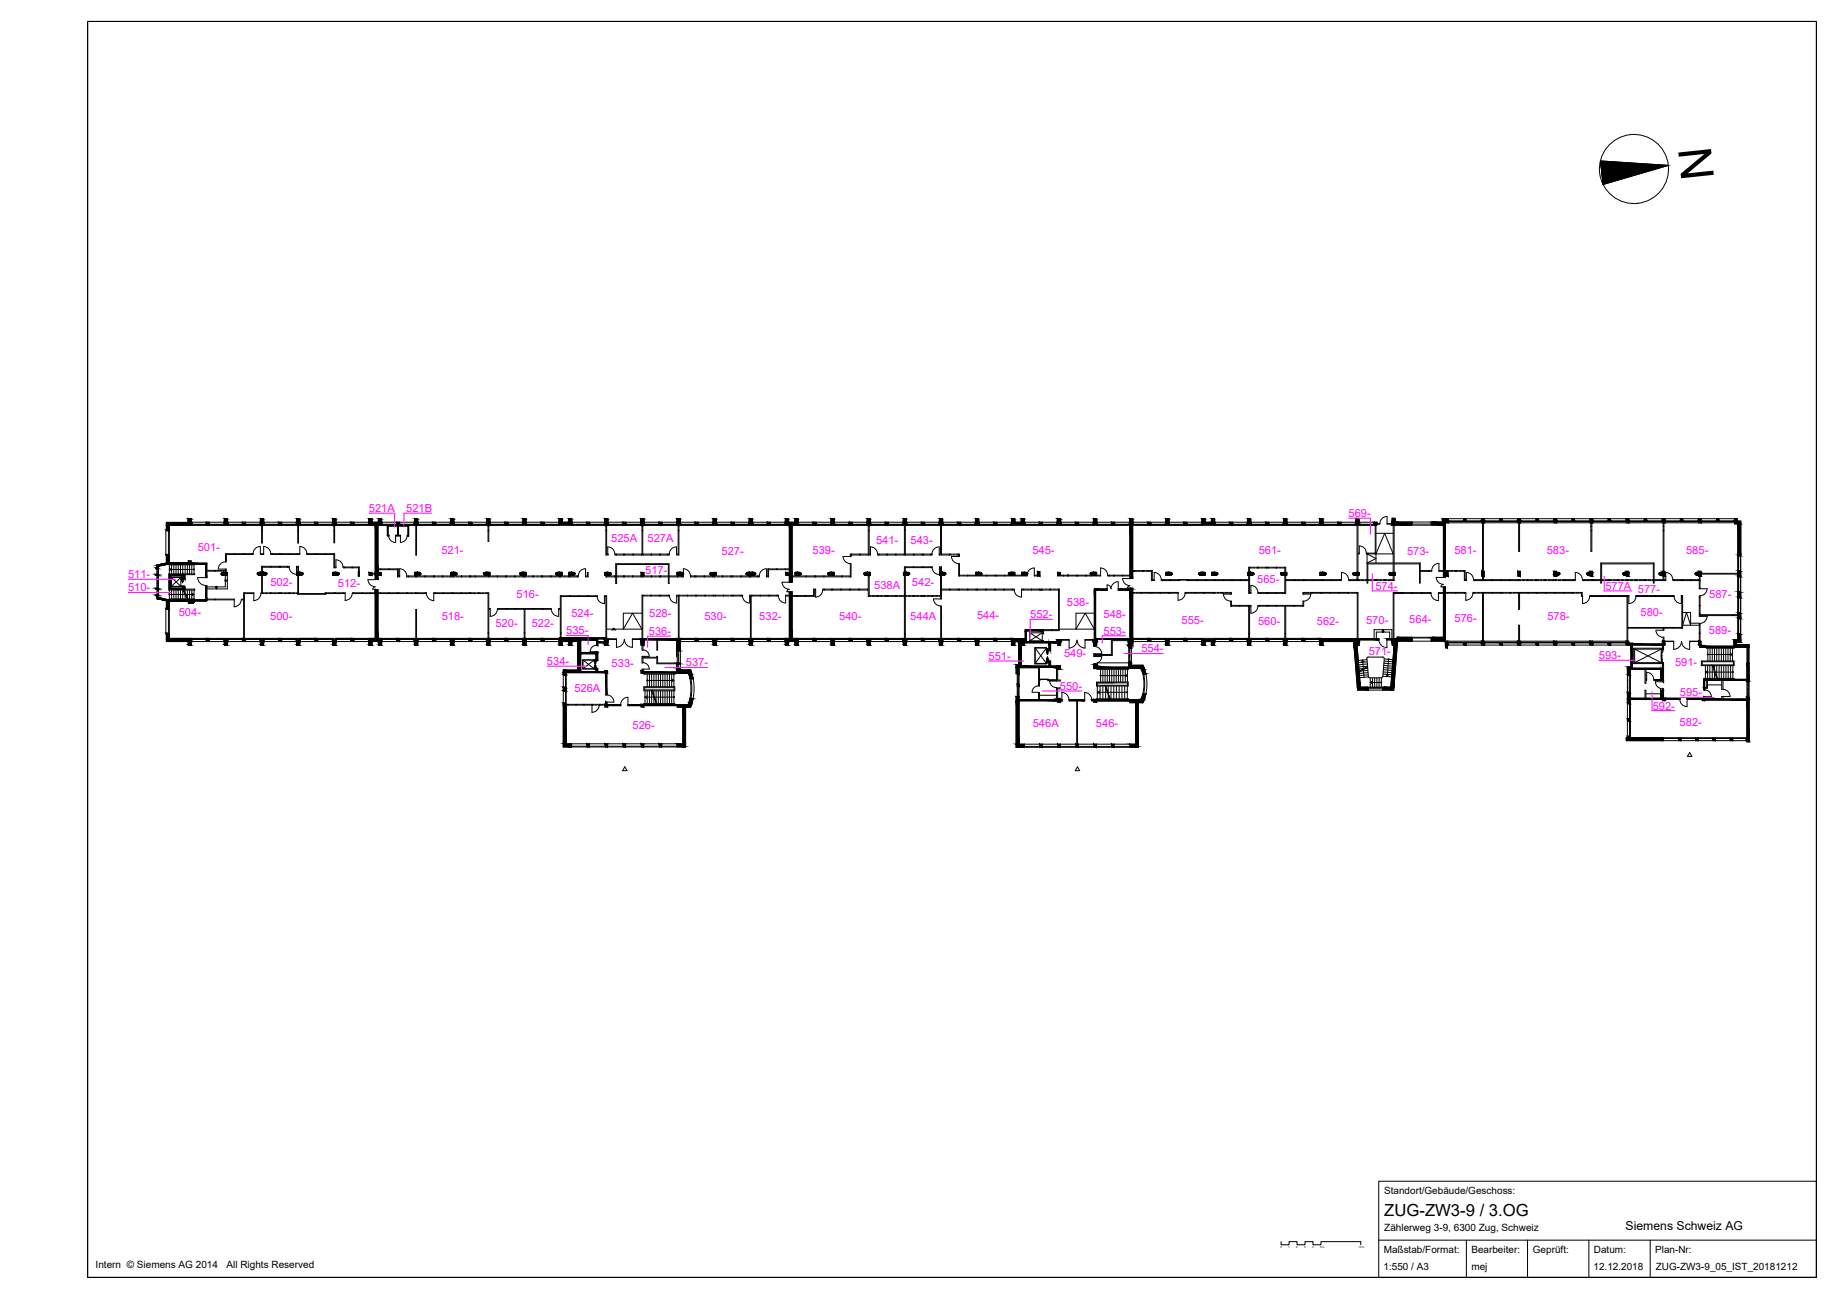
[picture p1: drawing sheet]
<svg xmlns="http://www.w3.org/2000/svg" width="420mm" height="297mm" viewBox="0 0 420 297" stroke-linecap="round" stroke-linejoin="round" font-family="sans-serif">
<defs><g id="words">
<text font-size="10.5" x="383.4" y="34.1" transform="rotate(84 383.4 34.1)">N</text>
<text font-size="3.8" x="316.3" y="277.8">ZUG-ZW3-9 / 3.OG</text>
<text font-size="2.8" x="371.4" y="281.1">Siemens Schweiz AG</text>
<g font-size="2.5" fill="#f0f">
<text x="84.3" y="116.9">521A</text>
<text x="92.8" y="116.9">521B</text>
<text x="308.1" y="118.1">569-</text>
<text x="45.2" y="125.9">501-</text>
<text x="139.7" y="123.9">525A</text>
<text x="148" y="123.9">527A</text>
<text x="200.2" y="124.3">541-</text>
<text x="208" y="124.3">543-</text>
<text x="100.8" y="126.7">521-</text>
<text x="147.4" y="131.1">517-</text>
<text x="164.8" y="126.8">527-</text>
<text x="185.6" y="126.6">539-</text>
<text x="235.9" y="126.5">545-</text>
<text x="287.6" y="126.5">561-</text>
<text x="321.5" y="126.8">573-</text>
<text x="332.3" y="126.6">581-</text>
<text x="353.4" y="126.7">583-</text>
<text x="385.2" y="126.7">585-</text>
<text x="29.3" y="132.1">511-</text>
<text x="29.3" y="135.1">510-</text>
<text x="61.8" y="133.9">502-</text>
<text x="77.2" y="134.1">512-</text>
<text x="118" y="136.6">516-</text>
<text x="199.7" y="134.6">538A</text>
<text x="208.4" y="133.9">542-</text>
<text x="287.2" y="133.1">565-</text>
<text x="314.2" y="134.8">574-</text>
<text x="366.8" y="134.7">577A</text>
<text x="374.2" y="135.5">577-</text>
<text x="390.5" y="136.6">587-</text>
<text x="40.9" y="140.7">504-</text>
<text x="61.7" y="141.7">500-</text>
<text x="100.9" y="141.8">518-</text>
<text x="113.2" y="143.3">520-</text>
<text x="121.5" y="143.3">522-</text>
<text x="130.6" y="141">524-</text>
<text x="148.3" y="140.9">528-</text>
<text x="161" y="141.6">530-</text>
<text x="173.5" y="141.6">532-</text>
<text x="191.7" y="141.6">540-</text>
<text x="208" y="141.6">544A</text>
<text x="223.2" y="141.4">544-</text>
<text x="235.4" y="141.3">552-</text>
<text x="243.8" y="138.5">538-</text>
<text x="252.1" y="141.3">548-</text>
<text x="270" y="142.6">555-</text>
<text x="287.4" y="142.7">560-</text>
<text x="300.9" y="142.8">562-</text>
<text x="312.1" y="142.7">570-</text>
<text x="322" y="142.4">564-</text>
<text x="332.3" y="142.2">576-</text>
<text x="353.5" y="141.6">578-</text>
<text x="374.8" y="140.7">580-</text>
<text x="129.4" y="144.9">535-</text>
<text x="148.3" y="145.1">536-</text>
<text x="252.1" y="145">553-</text>
<text x="260.8" y="149.1">554-</text>
<text x="312.7" y="149.6">571-</text>
<text x="390.4" y="145">589-</text>
<text x="125" y="151.9">534-</text>
<text x="139.7" y="152.3">533-</text>
<text x="156.7" y="152.3">537-</text>
<text x="225.8" y="150.8">551-</text>
<text x="243.1" y="150.1">549-</text>
<text x="365.3" y="150.6">593-</text>
<text x="382.7" y="152.2">591-</text>
<text x="131.2" y="158">526A</text>
<text x="242.1" y="157.6">550-</text>
<text x="383.8" y="159.1">595-</text>
<text x="144.5" y="166.6">526-</text>
<text x="236" y="166.1">546A</text>
<text x="250.4" y="166.1">546-</text>
<text x="377.6" y="162.1">592-</text>
<text x="383.8" y="165.8">582-</text>
</g>
<g font-size="2.3">
<text x="316.2" y="272.9">Standort/Gebäude/Geschoss:</text>
<text x="316.3" y="281.2">Zählerweg 3-9, 6300 Zug, Schweiz</text>
<text x="316.1" y="286.4">Maßstab/Format:</text>
<text x="336.2" y="286.3">Bearbeiter:</text>
<text x="350.2" y="286.4">Geprüft:</text>
<text x="364.2" y="286.3">Datum:</text>
<text x="378.2" y="286.3">Plan-Nr:</text>
<text x="21.8" y="289.8">Intern © Siemens AG 2014</text>
<text x="51.7" y="289.8">All Rights Reserved</text>
<text x="316.1" y="290.2">1:550 / A3</text>
<text x="336.2" y="290.1">mej</text>
<text x="364.1" y="290.1">12.12.2018</text>
<text x="378.3" y="290.2">ZUG-ZW3-9_05_IST_20181212</text>
</g>
<g font-size=".6">
<text x="292.5" y="285.1">0</text>
<text x="294.3" y="285.1">1</text>
<text x="296.2" y="285.1">2</text>
<text x="298" y="285.1">3</text>
<text x="299.8" y="285.1">4</text>
<text x="301.6" y="285.1">5 m</text>
<text x="310.4" y="285.1">10m</text>
</g>
</g></defs>
<!-- layer: L_Massstab -->
<path d="M292.7 283.7v.7h1.8v-.7h1.8v.7h1.9v-.7h1.8v.7h1.8v-.7h9.1v.7" fill="none" stroke="#000" stroke-width=".23"/>
<!-- layer: A_Wand_Leichtbau -->
<g fill="none" stroke="#000" stroke-width=".23">
<path d="M51.3 119.8v.2h.6v-.2M59.6 119.8l.2 .4 .4-.2v-.2M67.8 119.8l.2 .4 .4-.2v-.2M76.1 119.8l.2 .4 .4-.2v-.2M94.8 119.8v.2h.2v6.8h.2v-6.8h.2v-.2M103 119.8v.2h.6v-.2M111.3 119.8l.2 .4 .4-.2v-.2M119.5 119.8v.2h.6v-.2M127.8 119.8v.2h2.8v-.2M138.2 119.8l.2 .4 .4-.2v-.2M146.5 119.8l.2 .4 .4-.2v-.2M154.7 119.8l.2 .4 .4-.2v-.2"/>
<path d="M163 119.8v.2h.6v-.2M171.2 119.8v.2h.6v-.2M189.9 119.8v.2h.6v-.2M198.2 119.8l.2 .4 .4-.2v-.2M206.5 119.8v.2h.5v-.2M214.7 119.8v.2h.6v-.2M223 119.8v.2h.5v-.2M231.2 119.8v.2h2.8v-.2M241.6 119.8v.2h.6v-.2M249.9 119.8v.2h.6v-.2M266.4 119.8v.2h.6v-.2M274.7 119.8v.2h2.7v-.2"/>
<path d="M285.1 119.8v.2h.6v-.2M293.4 119.8v.2h.5v-.2M301.6 119.8v.2h.6v-.2M309.9 119.8v.2h.1v10.8M310.4 119.8v.2h-.1v6.4h.3v.2h-.3v4.2M314.7 119.7h.6h-.6M317.9 119.7h-1h1M338.7 119.5v11h.2v-11M347 119.5v6.5h.2v-6.5M363.5 119.5v.7h.2v-.7M380 119.5v.7h.2v-.7M49.1 136.9h4.4v.2h-4.4z"/>
<path d="M51.5 130.8v-.3h-.4v-.2h.4v-.3h.2v.8M51.7 126.7h-.2v-.2h.2v1.9h-.2v-.4h.2M55.5 126.5h.3v.2h-.3zM57.4 126.5h.4v.2h-.4zM59.5 126.5h.7v.2h-.7zM59.8 131.4v4.1l-.2 .1h.3v-4.2M59.8 121.3h.1v2.8h-.1zM59.8 130.8v-1.4h.1v1.4M61.9 126.5h.3v.2h-.3zM63.8 135.5h.4v.1h-.4zM63.8 129.4h.3v.2h-.3zM63.9 126.5h.3v.2h-.3z"/>
<path d="M65.7 129.4h.4v.2h-.4zM68 131.4v4.4h6.5v-.3h-.2v.1h-6.1v-4.2M68 126.5h.5v.2h-.5zM68 121.3h.2v2.8h-.2zM68 130.8v-1.2h-.3v-.2h.5v1.4M70.1 126.5h.3v.2h-.3zM72.1 126.5h.4v.2h-.4zM76.3 121.3h.2v2.8h-.2zM76.3 126.5h.2v3.1h.3v.1h-.5zM76.4 135.5h.2v.1h-.2zM78.4 129.6h.3v.1h-.3zM78.5 135.5h.4v.1h-.4z"/>
<path d="M80.4 129.6h.2v.1h-.2zM80.5 135.5h.4v.1h-.4zM81.9 130.5v-.9h.2v.9M85 131h.7M85 131.2h.7M85.7 135.5h-1v.1h1M86.4 135.5h.5v.1h-.5M86.4 130h.6v.2h-.6M88.5 120h4.9v.3h-2.4v2h.5v.2h-1.1v-.2h.4v-2h-2.3zM88.5 122.3h.4v.2h-.4zM88.9 122.3v.2M90.4 122.3v.2"/>
<path d="M90.8 135.5h.3v.1h-.3zM90.8 130h.2v1.6h.3v.2h-.5zM90.8 120.3v2M91 120.3v2M91.5 122.3v.2M92.9 131.6h.4v.2h-.4zM93 122.3h.4v.2h-.4zM93 122.3v.2M95 135.5h.3v.1h-.3zM95 131.4v.4h.2v-.4M97.2 135.5h.3v.1h-.3zM99 131.6h.2v.2h-.2z"/>
<path d="M99.1 135.5h.3v.1h-.3zM103 131.6h.5v.2h-.5zM103.2 135.5h.3v.1h-.3zM107.3 135.5h.2v.1h-.2zM107.4 131.6h.2v.2h-.2zM111.3 135.5h.4v3.6h.3v.1h-.3v5.4h-.2v-9h-.2zM111.5 131.4v.2h-2.9v.2h3.1v-.4M111.5 121.3h.2v2.4h-.2zM113.7 139.1h.3v.1h-.3zM115.5 131.6h.2v.2h-.2zM115.7 139.1h.2v.1h-.2zM119.5 131.6h.4v.2h-.4z"/>
<path d="M119.7 139.1h.3l-.1 5.5h-.1zM119.9 139.2h.1M123.7 131.6h.3v.2h-.3zM123.8 139.1h.3v.1h-.3zM125.7 139.1h.3v.1h-.3zM127.8 131.6h.3v.2h-.3zM128 136.1h.2v8.5h-.2v-5.4h-.4v-.1h.4zM130 131.6h.3v.2h-.3zM130.1 136.1h.3v.2h-.3zM131.9 131.6h.2v.2h-.2zM134.2 136.1h.3v.2h-.3zM134.2 130.8h.2v1h-.6v-.2h.4z"/>
<path d="M136.1 136.1h.4v.2h-.4zM138.4 121.3h.2v5.3h.3v.2h-.5zM138.4 131.4v.4h.2v-.4M140.5 126.6h.3v.2h-.3zM140.7 128.8h12.2v4.5h-.2v-4.3h-11.8v4.3h-.2v-1.5h-.2v-.2h.2zM142.5 126.6h.2v.2h-.2zM142.5 131.6h.2v.2h-.2zM146.5 131.6h.4v.2h-.4zM146.7 121.3h.2v5.5h-.3l.1-.2zM150.7 136h.3v.2h-.3zM150.7 126.6h.2v.2h-.2zM150.7 131.6h.3v.2h-.3z"/>
<path d="M152.5 126.6h.4v.2h-.4zM152.7 136h.3v.2h-.3zM154.8 131.6l.1 .2zM154.9 121.3h.2v5.5h-.5v-.2h.3zM155.8 131.6h.3v.2h-.3zM157.8 131.6v.2zM158.7 131.6h.3v.2h-.3zM159 136h.2v.2h-.2zM162.8 131.6h.4v.2h-.4zM163 136h.4v.2h-.4zM167 131.6h.4v.2h-.4zM167.2 136h.4v.2h-.4z"/>
<path d="M169.3 136h.4v.2h-.4zM171.2 131.6h.3v.2h-.3zM173.1 131.6h.4v.2h-.4zM175.4 130h.2v1.8h-.5v-.2h.3zM175.6 136h.3v.2h-.3zM177.5 136h.4v.2h-.4zM180.3 130h-.9v.2h.9M180.3 136h-.8v.2h.8M181 136.1h1.1v.2h-1.1M181 131.6h3.2v.2h-3.2M185.9 134.6h.5v.2h-.3v1.5h-.2zM186.1 131.6h.3v.2h-.3z"/>
<path d="M188 134.6h.3v.2h-.3zM188.3 131.6h4.1v.2h-4.1zM190 134.6h.2v.2h-.2zM194.1 134.6h.3v.2h-.3zM194.3 126.6h.3l-.2 .6h-.1zM194.3 128.8h.1v3h-.1zM198.4 121.3h.2v5.3h.3v.2h-.5zM198.4 131.7h.2v4.6h-.2v-1.5h-.2v-.2h.2zM200.5 126.6h.3v.2h-.3zM202.4 136.1h.4v.2h-.4zM202.5 126.6h.3v.2h-.3zM206.6 121.1h.2l.1 5.7h-.3z"/>
<path d="M206.6 130.8v-1.3h.2v1.3M206.6 131.4v13.4h.2v-13.4M210.7 136.1h.4v.2h-.4zM210.7 129.5h.3v.2h-.3zM210.7 126.6h.2v.2h-.2zM212.6 126.6h.3v.2h-.3zM212.7 129.5h.3v.2h-.3zM214.9 121.1h.2v5.7h-.5v-.2h.3zM214.9 131.4v5.4h.2v-5.4M214.9 130.8v-1.1h-.3v-.2h.5v1.3M214.9 138.5h.2v6.3h-.2zM218.9 126.6h.3v.6h-.2z"/>
<path d="M218.9 134.6h.3v.2h-.3zM219 128.8h.2v2.8h-.2zM221.1 131.4h4.3v.2h-4.3zM223 134.6h.4v.2h-.4zM227.2 134.6h.3v.2h-.3zM227.3 131.4h.3v.2h-.3zM229.5 131.4h5.2v.2h-5.2zM231.3 134.6h.4v.2h-.4zM233.4 134.6h.4v.2h-.4zM237 131.4h-.7v.2h.9M237.2 131.6h.1M237.6 134.6h.4v.2h-.4z"/>
<path d="M241.6 131.4h1.4v.2h-1.4zM241.9 134.6h.1v9.5h-1.7v-.2h1.6zM244 131.4h.1M244 131.6h.1M244 131.4v.2M245.9 131.4h.3v.2h-.3zM248.1 131.4l.1 .2zM249.3 131.4h2.2v.2h-2.2zM253.1 131.4h.3v.2h-.3zM254.5 131.4l.1 .2zM258.1 131.4h-1.6v.2h1.6M258.8 130.4h.4v.1h-.4"/>
<path d="M258.8 135.5h.1M258.8 135.4h.1M258.8 135.4v.1M262.6 135.4h.6v.1h-.6zM263.1 130.4h.2v2h.4v.3h-.6zM265.3 132.4h.4v.3h-.4zM267 135.4h.3v.1h-.3zM267.3 132.4h.2v.3h-.2zM269.2 135.4v.1M269.4 132.4h.1v.3h-.1zM270.8 135.4h.3v.1h-.3zM271.2 132.4h.4v.3h-.4z"/>
<path d="M275 135.4h.3v.1h-.3zM275.4 132.4h.1v.3h-.1zM277.2 135.4h.2v.1h-.2zM277.5 132.4h.2v.3h-.2zM281.2 137.4h.1v1.1h-.1zM281.2 135.4h.1v.3h-.1zM285.2 138.3h.6v.2h-.3v6.3h-.2v-6.3zM285.3 131.4v4.2h.5v-.2h-.3v-4M285.3 130.8v-1.2h.2v1.2M287.4 135.4h.4v.2h-.4zM287.4 138.3h.4v.2h-.4zM289.3 129.6h.4v.2h-.4z"/>
<path d="M289.4 135.4h.3v.2h-.3zM289.4 138.3h.3v.2h-.3zM293.5 130.8v-1.2h.3v1.2M293.5 131.4v4.2h.3v-4.2M293.5 138.3h.3v6.5h-.3zM295.7 132.4h.3v.3h-.3zM297.7 137.4h.2v1.1h-.3zM297.7 135.4h.2v.3h-.2zM297.9 132.4h.3v.3h-.3zM301.7 135.4h.3v.1h-.3zM302 132.4h.3v.3h-.3zM304.2 132.4v.3z"/>
<path d="M305.8 135.4h.3v.1h-.3zM306.2 132.4h.3v.3h-.3zM308.1 132.4v.3M310 132.4h.1M310 131.4v1.3h.3v-1.3M312.2 126.4h.3v.2h-.3zM314.2 120v6.6h.2v-6.6M314.2 132.4h.3v.3h-.3zM318.3 131.4v1.3h.2v-1.3M318.3 120v8.6h-6v4.6h.2v-4.4h5.8v2M318.5 135.6h2.1v-.2h-2.3v10.6M318.5 135.4v10.6"/>
<path d="M318.5 120v8.6h6v4.6h-.2v-4.4h-5.8v2M320.4 135.4v.2M322.5 135.4h.3v.2h-.3zM324.7 135.4h.3v.2h-.3zM326.4 130.4h.7v.1h-.7zM326.6 135.4h.3v.2h-.3zM329.8 130.4h-1v.1h1M329.8 135.4h-1.2v.2h1.2M330.2 130.4h.6v.1M330.2 130.5h.1M330.2 135.4h.5v.1h-.5M334.6 130.4h.1v2h.3v.3h-.4z"/>
<path d="M334.6 135.4h.3v.1h-.3zM336.6 135.4h.2v.1h-.2zM336.7 132.4h.4v.3h-.4zM338.7 131.6h.2l.1 1.1h-.3zM338.9 132.4h.1M342.8 132.4h.2v.3h-.2zM342.9 135.4h.2v.1h-.2zM346.9 132.4h.2v.3h-.2zM346.9 135.4h.3v3.8h-.2zM350.9 132.4h.2v.3h-.2zM351 135.4h.3v.1h-.3zM354.9 132.4h.4v.3h-.4z"/>
<path d="M355.1 135.4h.3v.1h-.3zM357.3 132.4h.3v.3h-.3zM359.2 135.4h.2v.1h-.2zM359.5 132.4h.4v.3h-.4zM361.3 135.4h.2l.1 .9h-.3zM361.6 132.4h.4v.3h-.4zM363.2 136.1h.5v.2h-.5zM363.5 121.3h.2v4.7h-.2zM363.7 132.4h.3v.3h-.3zM365.7 128.6h12.2v4.6h-.2v-4.4h-11.8v4.4h-.2zM367.5 136.1h.4v.2h-.4zM367.5 132.4h.3v.3h-.3z"/>
<path d="M371.6 132.4h.3v.3h-.3zM373.8 136.1h.2v.2h-.2zM375.7 132.4h.3v.3h-.3zM375.9 136.1h.4v.2h-.4zM380 121.3h.2v9.2h-.2zM380 131.6h.2v.8h.4v.3h-.8v-.3h.2zM380.1 136.1h.2v.2h-.2zM382.1 136.1h.4v.2h-.4zM382.2 132.4h.4v.3h-.4zM384.1 136.1h.3v7.4h-.1v-7.2zM384.2 132.4h.3v.3h-.3zM388.2 136.2h.2v.4h-.2z"/>
<path d="M388.2 131.6v1.1h.2v-1.1M388.2 134.5h.2zM388.6 131h8.4M388.6 131.2h8.4M51.3 146.1v-.2h.6v.2M55.7 145.9v-8.8h-.4v-.2h.4v-1.4h.1v10.4M59.6 146.1v-.2h.6v.2M67.8 146.1v-.2h.6v.2M76.4 145.9h-.3v.2M76.6 145.9l.1 .2M94.8 146.1v-.2h.2v-6.6h.2v6.6h.2v.2M103 146.1v-.2h.6v.2"/>
<path d="M111.3 146.1v-.2l.2-.2 .4 .2v.2M119.5 146.1v-.2l.3-.2 .3 .2v.2M138.4 145.7v-9.4h-.3v-.2h.5v9.6M146.7 146v-10h.2v10M155.2 145.9v-9.9h-.6v.2h.4v9.8M163 146.1v-.2h.6v.2M171.2 146.1v-.2h.3v-9.7h-.2v-.2h.5v.2h-.2v9.7h.2v.2M189.9 146.1v-.2h.6v.2M198.2 146.1v-.2h.6v.2M206.5 146.1v-.2h.5v.2M214.7 146.1v-.2h.6v.2M223 146.1v-.2h.5v.2"/>
<path d="M266.4 146.1v-.2h.6v.2M274.7 146.1v-.2h2.7v.2M285.1 146.1v-.2h.6v.2M293.4 146.1v-.2h.5v.2M310.1 146v-10.5h-.2v-.1h.4v10.6M338.7 146.5v-11.1h.3l-.1 .1v11M347 146.5v-3.6h.2v3.6M371.7 146.5v-10.4h.5v.2h-.3v7.1h10.5v.1h-2.2v.5h-.2v-.5h-8.1v3M380 146.5v-.9h.2v.9M380.4 146.5h2l-2 .1M388.1 146.5h-2.1l2.1 .1M388.2 140.2h.2v.2h7.5v.3h-7.5v.1h-.2z"/>
<path d="M388.2 142.5h.2v.3h-.2zM129.4 160.9h.4v.2h-.4M135.3 160.9v.2M138.2 160.9h-1.1v.2h1.1M246 160.1v9.9M246.2 160.1v9.9M383.7 168.7v-.1l.2 .1M387.6 168.7v-.1h.3v.1M391.5 168.7v-.1h.3v.1M395.4 168.7v-.1l.3 .1"/>
</g>
<!-- layer: S_Schraffur_Wand_tragend -->
<g fill="#000" stroke="#000" stroke-width=".23">
<path d="M44.2 137.2h3zM50.7 131.3h1.2zM50.7 130.9h1.2zM50.8 131.4h1.1zM50.8 130.8h1.1zM110.7 130.8h1.2zM110.7 131.4h1.2zM119 130.8h1.1zM119 131.4h1.1zM127.2 130.8h1.2zM127.2 131.4h1.2zM162.3 131.3h1.3z"/>
<path d="M162.4 130.9h1.2zM162.4 131.4h1.2zM162.5 130.8h1.1zM189.4 130.8h1.1zM189.4 131.4h1.1zM197.6 130.8h1.2zM197.6 131.4h1.2zM230.6 130.8h1.2zM230.6 131.4h1.2zM249.3 130.8h1.2zM249.3 131.4h1.2zM274.1 130.8h1.2z"/>
<path d="M274.1 131.4h1.2zM292.7 131.3h1.3zM292.7 130.9h1.3zM292.8 131.4h1.2zM292.8 130.8h1.2zM309.2 131.3h1.3zM309.2 130.9h1.3zM309.3 131.4h1.2zM309.3 130.8h1.2zM317.5 131.3h1.2zM317.5 130.9h1.2zM317.5 131.4h1.2z"/>
<path d="M317.6 130.8h1.1zM362.8 130.8h1.1zM362.8 131.4h1.1zM371 130.8h1.1zM371 131.4h1.1zM379.3 130.8h1.1zM379.3 131.4h1.1zM387.5 130.8h1.1zM387.5 131.4h1.1zM157.6 159.7l.2 .1zM157.6 154.9h.2zM157.9 155l.5 .1z"/>
<path d="M157.9 159.5l.5 .1h-.5zM261.1 158.7h.2zM261.1 153.9h.2zM261.3 153.9l.5 .1zM261.3 158.5l.5 .1zM398.9 168.7h.2z"/>
<path d="M38 119.4l4.9 .4v-.4zM38 119.4l4.9 .4h-4.9z"/>
<path d="M43.1 118.5l.2 .1zM43.1 118.5l.2 .1z"/>
<path d="M43.1 118.5l.2 .1zM43.1 118.5l.2 .1z"/>
<path d="M38 119.8l5.6 .2v-.2zM38 119.8l5.6 .2h-5.6z"/>
<path d="M43.5 118.5l.2 .1zM43.5 118.5l.2 .1z"/>
<path d="M43 118.6l.9 1.2-.2-1.2zM43 118.6l.9 1.2h-1z"/>
<path d="M43.5 118.5l.2 .1zM43.5 118.5l.2 .1z"/>
<path d="M43 118.6l.9 1.2-.2-1.2zM43 118.6l.9 1.2h-1z"/>
<path d="M47.3 119.8l.4 .2v-.2zM47.3 119.8l.4 .2h-.4z"/>
<path d="M47.2 119.3l.7 .5-.1-.5zM47.2 119.3l.7 .5h-.8z"/>
<path d="M51.3 118.5l.2 .1zM51.3 118.5l.2 .1z"/>
<path d="M51.7 118.5l.2 .1zM51.7 118.5l.2 .1z"/>
<path d="M51.3 118.6l.8 1.2-.2-1.2zM51.3 118.6l.8 1.2h-1z"/>
<path d="M55.5 119.8l.4 .2v-.2zM55.5 119.8l.4 .2h-.4z"/>
<path d="M55.4 119.3l.7 .5-.1-.5zM55.4 119.3l.7 .5h-.8z"/>
<path d="M59.6 118.5l.2 .1zM59.6 118.5l.2 .1z"/>
<path d="M60 118.5l.2 .1zM60 118.5l.2 .1z"/>
<path d="M59.5 118.6l.9 1.2-.2-1.2zM59.5 118.6l.9 1.2h-1z"/>
<path d="M63.8 119.8l.4 .2v-.2zM63.8 119.8l.4 .2h-.4z"/>
<path d="M63.7 119.3l.7 .5-.1-.5zM63.7 119.3l.7 .5h-.8z"/>
<path d="M67.8 118.5l.2 .1zM67.8 118.5l.2 .1z"/>
<path d="M68.2 118.5l.3 .1zM68.2 118.5l.3 .1z"/>
<path d="M67.8 118.6l.8 1.2-.1-1.2zM67.8 118.6l.8 1.2h-1z"/>
<path d="M72.1 119.8l.3 .2v-.2zM72.1 119.8l.3 .2h-.3z"/>
<path d="M71.9 119.3l.7 .5v-.5zM71.9 119.3l.7 .5h-.8z"/>
<path d="M76.1 118.5l.2 .1zM76.1 118.5l.2 .1z"/>
<path d="M76.5 118.5l.2 .1zM76.5 118.5l.2 .1z"/>
<path d="M76 118.6l.9 1.2-.2-1.2zM76 118.6l.9 1.2h-1z"/>
<path d="M80.3 119.8l.4 .2v-.2zM80.3 119.8l.4 .2h-.4z"/>
<path d="M80.2 119.3l.7 .5-.1-.5zM80.2 119.3l.7 .5h-.8z"/>
<path d="M84.3 118.5l.2 .1zM84.3 118.5l.2 .1z"/>
<path d="M84.8 118.5l.2 .1zM84.8 118.5l.2 .1z"/>
<path d="M84.3 118.6l.7 .7v-.7zM84.3 118.6l.7 .7h-.8z"/>
<path d="M86.5 118.5l.2 .1zM86.5 118.5l.2 .1z"/>
<path d="M87 118.5l.2 .1zM87 118.5l.2 .1z"/>
<path d="M84.3 119.8l2.8 .2v-.2zM84.3 119.8l2.8 .2h-2.8z"/>
<path d="M86.5 118.6l.7 .7v-.7zM86.5 118.6l.7 .7h-.8z"/>
<path d="M84.2 119.3l3.1 .5-.1-.5zM84.2 119.3l3.1 .5h-3.1z"/>
<path d="M90.8 119.8l.3 .2v-.2zM90.8 119.8l.3 .2h-.3z"/>
<path d="M90.6 119.3l.8 .5-.1-.5zM90.6 119.3l.8 .5h-.8z"/>
<path d="M94.7 118.5l.3 .1zM94.7 118.5l.3 .1z"/>
<path d="M95.2 118.5l.2 .1zM95.2 118.5l.2 .1z"/>
<path d="M94.7 118.6l.8 1.2-.1-1.2zM94.7 118.6l.8 1.2h-.9z"/>
<path d="M99 119.8l.4 .2v-.2zM99 119.8l.4 .2h-.4z"/>
<path d="M98.9 119.3l.7 .5-.1-.5zM98.9 119.3l.7 .5h-.8z"/>
<path d="M103 118.5l.3 .1zM103 118.5l.3 .1z"/>
<path d="M103.5 118.5l.2 .1zM103.5 118.5l.2 .1z"/>
<path d="M103 118.6l.8 1.2-.1-1.2zM103 118.6l.8 1.2h-1z"/>
<path d="M107.3 119.8l.3 .2v-.2zM107.3 119.8l.3 .2h-.3z"/>
<path d="M107.1 119.3l.8 .5-.1-.5zM107.1 119.3l.8 .5h-.8z"/>
<path d="M111.3 118.5l.2 .1zM111.3 118.5l.2 .1z"/>
<path d="M111.7 118.5l.2 .1zM111.7 118.5l.2 .1z"/>
<path d="M111.3 118.6l.8 1.2-.2-1.2zM111.3 118.6l.8 1.2h-1z"/>
<path d="M115.5 119.8l.4 .2v-.2zM115.5 119.8l.4 .2h-.4z"/>
<path d="M115.4 119.3l.7 .5-.1-.5zM115.4 119.3l.7 .5h-.8z"/>
<path d="M119.5 118.5l.3 .1zM119.5 118.5l.3 .1z"/>
<path d="M120 118.5l.1 .1zM120 118.5l.1 .1z"/>
<path d="M119.5 118.6l.8 1.2-.2-1.2zM119.5 118.6l.8 1.2h-1z"/>
<path d="M123.8 119.8l.3 .2v-.2zM123.8 119.8l.3 .2h-.3z"/>
<path d="M123.7 119.3l.7 .5-.1-.5zM123.7 119.3l.7 .5h-.8z"/>
<path d="M127.8 118.5l.2 .1zM127.8 118.5l.2 .1z"/>
<path d="M128.2 118.5l.2 .1zM128.2 118.5l.2 .1z"/>
<path d="M127.8 118.6l.7 .7-.1-.7zM127.8 118.6l.7 .7h-.8z"/>
<path d="M130 118.5l.2 .1zM130 118.5l.2 .1z"/>
<path d="M130.4 118.5l.2 .1zM130.4 118.5l.2 .1z"/>
<path d="M129.9 118.6l.8 .7-.1-.7zM129.9 118.6l.8 .7h-.9z"/>
<path d="M127.7 119.3l3.1 .5-.1-.5zM127.7 119.3l3.1 .5h-3.2z"/>
<path d="M134.2 119.8l.4 .2v-.2zM134.2 119.8l.4 .2h-.4z"/>
<path d="M134.1 119.3l.7 .5-.1-.5zM134.1 119.3l.7 .5h-.8z"/>
<path d="M138.2 118.5l.2 .1zM138.2 118.5l.2 .1z"/>
<path d="M138.6 118.5l.3 .1zM138.6 118.5l.3 .1z"/>
<path d="M138.2 118.6l.8 1.2-.1-1.2zM138.2 118.6l.8 1.2h-1z"/>
<path d="M142.5 119.8l.3 .2v-.2zM142.5 119.8l.3 .2h-.3z"/>
<path d="M142.3 119.3l.7 .5v-.5zM142.3 119.3l.7 .5h-.8z"/>
<path d="M146.5 118.5l.2 .1zM146.5 118.5l.2 .1z"/>
<path d="M146.9 118.5l.2 .1zM146.9 118.5l.2 .1z"/>
<path d="M146.4 118.6l.9 1.2-.2-1.2zM146.4 118.6l.9 1.2h-1z"/>
<path d="M150.7 119.8l.4 .2v-.2zM150.7 119.8l.4 .2h-.4z"/>
<path d="M150.6 119.3l.7 .5-.1-.5zM150.6 119.3l.7 .5h-.8z"/>
<path d="M154.7 118.5l.2 .1zM154.7 118.5l.2 .1z"/>
<path d="M155.2 118.5l.2 .1zM155.2 118.5l.2 .1z"/>
<path d="M154.7 118.6l.8 1.2-.1-1.2zM154.7 118.6l.8 1.2h-.9z"/>
<path d="M159 119.8l.3 .2v-.2zM159 119.8l.3 .2h-.3z"/>
<path d="M158.8 119.3l.8 .5-.1-.5zM158.8 119.3l.8 .5h-.8z"/>
<path d="M163 118.5l.2 .1zM163 118.5l.2 .1z"/>
<path d="M163.4 118.5l.2 .1zM163.4 118.5l.2 .1z"/>
<path d="M162.9 118.6l.9 1.2-.2-1.2zM162.9 118.6l.9 1.2h-1z"/>
<path d="M167.2 119.8l.4 .2v-.2zM167.2 119.8l.4 .2h-.4z"/>
<path d="M167.1 119.3l.7 .5-.1-.5zM167.1 119.3l.7 .5h-.8z"/>
<path d="M171.2 118.5l.3 .1zM171.2 118.5l.3 .1z"/>
<path d="M171.7 118.5l.2 .1zM171.7 118.5l.2 .1z"/>
<path d="M171.2 118.6l.8 1.2-.1-1.2zM171.2 118.6l.8 1.2h-.9z"/>
<path d="M175.5 119.8l.4 .2v-.2zM175.5 119.8l.4 .2h-.4z"/>
<path d="M175.3 119.3l.8 .5-.1-.5zM175.3 119.3l.8 .5h-.8z"/>
<path d="M179.5 118.5l.2 .1zM179.5 118.5l.2 .1z"/>
<path d="M179.9 118.5l.2 .1zM179.9 118.5l.2 .1z"/>
<path d="M179.5 118.6l.7 .7-.1-.7zM179.5 118.6l.7 .7h-.8z"/>
<path d="M181.7 118.5l.2 .1zM181.7 118.5l.2 .1z"/>
<path d="M182.1 118.5l.2 .1zM182.1 118.5l.2 .1z"/>
<path d="M181.7 118.6l.7 .7-.1-.7zM181.7 118.6l.7 .7h-.8z"/>
<path d="M179.5 119.8l2.8 .2v-.2zM179.5 119.8l2.8 .2h-2.8z"/>
<path d="M179.4 119.3l3.1 .5-.1-.5zM179.4 119.3l3.1 .5h-3.2z"/>
<path d="M185.9 119.8l.4 .2v-.2zM185.9 119.8l.4 .2h-.4z"/>
<path d="M185.8 119.3l.7 .5-.1-.5zM185.8 119.3l.7 .5h-.8z"/>
<path d="M189.9 118.5l.3 .1zM189.9 118.5l.3 .1z"/>
<path d="M190.4 118.5l.1 .1zM190.4 118.5l.1 .1z"/>
<path d="M189.9 118.6l.8 1.2-.2-1.2zM189.9 118.6l.8 1.2h-1z"/>
<path d="M194.2 119.8l.3 .2v-.2zM194.2 119.8l.3 .2h-.3z"/>
<path d="M194.1 119.3l.7 .5-.1-.5zM194.1 119.3l.7 .5h-.9z"/>
<path d="M198.2 118.5l.2 .1zM198.2 118.5l.2 .1z"/>
<path d="M198.6 118.5l.2 .1zM198.6 118.5l.2 .1z"/>
<path d="M198.2 118.6l.8 1.2-.2-1.2zM198.2 118.6l.8 1.2h-1z"/>
<path d="M202.4 119.8l.4 .2v-.2zM202.4 119.8l.4 .2h-.4z"/>
<path d="M202.3 119.3l.7 .5-.1-.5zM202.3 119.3l.7 .5h-.8z"/>
<path d="M206.4 118.5l.2 .1zM206.4 118.5l.2 .1z"/>
<path d="M206.9 118.5l.2 .1zM206.9 118.5l.2 .1z"/>
<path d="M206.4 118.6l.8 1.2-.1-1.2zM206.4 118.6l.8 1.2h-1z"/>
<path d="M210.7 119.8l.3 .2v-.2zM210.7 119.8l.3 .2h-.3z"/>
<path d="M210.6 119.3l.7 .5-.1-.5zM210.6 119.3l.7 .5h-.9z"/>
<path d="M214.7 118.5l.2 .1zM214.7 118.5l.2 .1z"/>
<path d="M215.1 118.5l.2 .1zM215.1 118.5l.2 .1z"/>
<path d="M214.7 118.6l.8 1.2-.2-1.2zM214.7 118.6l.8 1.2h-1z"/>
<path d="M218.9 119.8l.4 .2v-.2zM218.9 119.8l.4 .2h-.4z"/>
<path d="M218.8 119.3l.7 .5v-.5zM218.8 119.3l.7 .5h-.8z"/>
<path d="M222.9 118.5l.2 .1zM222.9 118.5l.2 .1z"/>
<path d="M223.4 118.5l.2 .1zM223.4 118.5l.2 .1z"/>
<path d="M222.9 118.6l.8 1.2-.1-1.2zM222.9 118.6l.8 1.2h-.9z"/>
<path d="M227.2 119.8l.3 .2v-.2zM227.2 119.8l.3 .2h-.3z"/>
<path d="M227.1 119.3l.7 .5-.1-.5zM227.1 119.3l.7 .5h-.9z"/>
<path d="M231.2 118.5l.2 .1zM231.2 118.5l.2 .1z"/>
<path d="M231.6 118.5l.2 .1zM231.6 118.5l.2 .1z"/>
<path d="M231.2 118.6l.7 .7-.1-.7zM231.2 118.6l.7 .7h-.8z"/>
<path d="M233.4 118.5l.2 .1zM233.4 118.5l.2 .1z"/>
<path d="M233.8 118.5l.2 .1zM233.8 118.5l.2 .1z"/>
<path d="M233.3 118.6l.8 .7-.1-.7zM233.3 118.6l.8 .7h-.8z"/>
<path d="M231.1 119.3l3.1 .5-.1-.5zM231.1 119.3l3.1 .5h-3.2z"/>
<path d="M237.6 119.8l.4 .2v-.2zM237.6 119.8l.4 .2h-.4z"/>
<path d="M237.5 119.3l.7 .5-.1-.5zM237.5 119.3l.7 .5h-.8z"/>
<path d="M241.6 118.5l.3 .1zM241.6 118.5l.3 .1z"/>
<path d="M241.6 118.5l.3 .1zM241.6 118.5l.3 .1z"/>
<path d="M242.1 118.5l.2 .1zM242.1 118.5l.2 .1z"/>
<path d="M241.6 118.6l.8 1.2-.1-1.2zM241.6 118.6l.8 1.2h-.9z"/>
<path d="M242.1 118.5l.2 .1zM242.1 118.5l.2 .1z"/>
<path d="M241.6 118.6l.8 1.2-.1-1.2zM241.6 118.6l.8 1.2h-.9z"/>
<path d="M245.9 119.8l.4 .2v-.2zM245.9 119.8l.4 .2h-.4z"/>
<path d="M245.7 119.3l.8 .5-.1-.5zM245.7 119.3l.8 .5h-.8z"/>
<path d="M249.9 118.5l.2 .1zM249.9 118.5l.2 .1z"/>
<path d="M250.3 118.5l.2 .1zM250.3 118.5l.2 .1z"/>
<path d="M249.9 118.6l.8 1.2-.2-1.2zM249.9 118.6l.8 1.2h-1z"/>
<path d="M254.1 119.8l.4 .2v-.2zM254.1 119.8l.4 .2h-.4z"/>
<path d="M254 119.3l.7 .5-.1-.5zM254 119.3l.7 .5h-.8z"/>
<path d="M258.1 118.5l.3 .1zM258.1 118.5l.3 .1z"/>
<path d="M258.6 118.5l.2 .1zM258.6 118.5l.2 .1z"/>
<path d="M258.1 118.6l.9 1.2-.2-1.2zM258.1 118.6l.9 1.2h-1z"/>
<path d="M258.1 119.8l.7 12.4v-12.4zM258.1 119.8l.7 12.4h-.7z"/>
<path d="M262.4 119.8l.4 .2v-.2zM262.4 119.8l.4 .2h-.4z"/>
<path d="M262.3 119.3l.7 .5-.1-.5zM262.3 119.3l.7 .5h-.8z"/>
<path d="M266.4 118.5l.2 .1zM266.4 118.5l.2 .1z"/>
<path d="M266.8 118.5l.2 .1zM266.8 118.5l.2 .1z"/>
<path d="M266.4 118.6l.8 1.2-.2-1.2zM266.4 118.6l.8 1.2h-1z"/>
<path d="M270.6 119.8l.4 .2v-.2zM270.6 119.8l.4 .2h-.4z"/>
<path d="M270.5 119.3l.7 .5-.1-.5zM270.5 119.3l.7 .5h-.8z"/>
<path d="M274.7 118.5l.2 .1zM274.7 118.5l.2 .1z"/>
<path d="M275.1 118.5l.2 .1zM275.1 118.5l.2 .1z"/>
<path d="M274.6 118.6l.8 .7-.1-.7zM274.6 118.6l.8 .7h-.9z"/>
<path d="M276.8 118.5l.2 .1zM276.8 118.5l.2 .1z"/>
<path d="M277.3 118.5l.2 .1zM277.3 118.5l.2 .1z"/>
<path d="M276.8 118.6l.8 .7-.1-.7zM276.8 118.6l.8 .7h-.9z"/>
<path d="M274.5 119.3l3.1 .5v-.5zM274.5 119.3l3.1 .5h-3.1z"/>
<path d="M281.1 119.8l.3 .2v-.2zM281.1 119.8l.3 .2h-.3z"/>
<path d="M281 119.3l.7 .5-.1-.5zM281 119.3l.7 .5h-.9z"/>
<path d="M285.1 118.5l.2 .1zM285.1 118.5l.2 .1z"/>
<path d="M285.5 118.5l.2 .1zM285.5 118.5l.2 .1z"/>
<path d="M285.1 118.6l.8 1.2-.2-1.2zM285.1 118.6l.8 1.2h-1z"/>
<path d="M289.3 119.8l.4 .2v-.2zM289.3 119.8l.4 .2h-.4z"/>
<path d="M289.2 119.3l.7 .5v-.5zM289.2 119.3l.7 .5h-.8z"/>
<path d="M293.3 118.5l.2 .1zM293.3 118.5l.2 .1z"/>
<path d="M293.8 118.5l.2 .1zM293.8 118.5l.2 .1z"/>
<path d="M293.3 118.6l.8 1.2-.1-1.2zM293.3 118.6l.8 1.2h-.9z"/>
<path d="M297.6 119.8l.3 .2v-.2zM297.6 119.8l.3 .2h-.3z"/>
<path d="M297.5 119.3l.7 .5-.1-.5zM297.5 119.3l.7 .5h-.9z"/>
<path d="M301.6 118.5l.2 .1zM301.6 118.5l.2 .1z"/>
<path d="M302 118.5l.2 .1zM302 118.5l.2 .1z"/>
<path d="M301.6 118.6l.8 1.2-.2-1.2zM301.6 118.6l.8 1.2h-1z"/>
<path d="M305.9 119.8l.3 .2v-.2zM305.9 119.8l.3 .2h-.3z"/>
<path d="M305.7 119.3l.8 .5-.1-.5zM305.7 119.3l.8 .5h-.9z"/>
<path d="M309.8 118.5l.9 1.3-.2-1.3zM309.8 118.5l.9 1.3h-1.1z"/>
<path d="M314.1 119.8l.4 .2v-.2zM314.1 119.8l.4 .2h-.4z"/>
<path d="M314 119.3l.7 .5-.1-.5zM314 119.3l.7 .5h-.8z"/>
<path d="M318.1 118.4l.8 1.3-.2-1.3zM318.1 118.4l.8 1.3h-1z"/>
<path d="M317.9 119.7l4.6 .3v-.3zM317.9 119.7l4.6 .3h-4.6z"/>
<path d="M318.9 119.3l3.7 .4v-.4zM318.9 119.3l3.7 .4h-3.7z"/>
<path d="M329.5 118.5l.7 .8v-.8zM329.5 118.5l.7 .8h-.7z"/>
<path d="M327 119.3l3.2 .2v-.2zM327 119.3l3.2 .2h-3.2z"/>
<path d="M327 119.5l3.2 .2v-.2zM327 119.5l3.2 .2h-3.2z"/>
<path d="M327.2 119.7l3 .3v-.3zM327.2 119.7l3 .3h-3z"/>
<path d="M330.2 118.5l.8 .5-.2-.5zM330.2 118.5l.8 .5h-.8z"/>
<path d="M330.2 119l.6 .5v-.5zM330.2 119l.6 .5h-.6z"/>
<path d="M334.5 118.5l.5 .4-.1-.4zM334.5 118.5l.5 .4h-.7z"/>
<path d="M334.3 118.9l.7 .1zM334.3 118.9l.7 .1z"/>
<path d="M338.5 118.5l.8 .5-.2-.5zM338.5 118.5l.8 .5h-.9z"/>
<path d="M338.5 119l.6 .5v-.5zM338.5 119l.6 .5h-.6z"/>
<path d="M342.7 118.5l.5 .4v-.4zM342.7 118.5l.5 .4h-.6z"/>
<path d="M342.6 118.9l.6 .1zM342.6 118.9l.6 .1z"/>
<path d="M346.8 118.5l.7 .5-.2-.5zM346.8 118.5l.7 .5h-.9z"/>
<path d="M346.8 119l.5 .5v-.5zM346.8 119l.5 .5h-.5z"/>
<path d="M351 118.5l.5 .4-.1-.4zM351 118.5l.5 .4h-.6z"/>
<path d="M350.9 118.9l.6 .1zM350.9 118.9l.6 .1z"/>
<path d="M355 118.5l.8 .5-.2-.5zM355 118.5l.8 .5h-.9z"/>
<path d="M355 119l.6 .5v-.5zM355 119l.6 .5h-.6z"/>
<path d="M359.2 118.5l.5 .4v-.4zM359.2 118.5l.5 .4h-.6z"/>
<path d="M359.1 118.9l.6 .1zM359.1 118.9l.6 .1z"/>
<path d="M363.3 118.5l.7 .5-.1-.5zM363.3 118.5l.7 .5h-.9z"/>
<path d="M363.3 119l.6 .5v-.5zM363.3 119l.6 .5h-.6z"/>
<path d="M367.5 118.5l.5 .4-.1-.4zM367.5 118.5l.5 .4h-.6z"/>
<path d="M367.4 118.9l.6 .1zM367.4 118.9l.6 .1z"/>
<path d="M371.6 118.5l.7 .5-.2-.5zM371.6 118.5l.7 .5h-.9z"/>
<path d="M371.6 119l.5 .5v-.5zM371.6 119l.5 .5h-.5z"/>
<path d="M375.7 118.5l.6 .4-.1-.4zM375.7 118.5l.6 .4h-.7z"/>
<path d="M375.6 118.9l.7 .1zM375.6 118.9l.7 .1z"/>
<path d="M379.8 118.5l.7 .5-.1-.5zM379.8 118.5l.7 .5h-.9z"/>
<path d="M379.8 119l.6 .5v-.5zM379.8 119l.6 .5h-.6z"/>
<path d="M384 118.5l.5 .4-.1-.4zM384 118.5l.5 .4h-.6z"/>
<path d="M383.9 118.9l.6 .1zM383.9 118.9l.6 .1z"/>
<path d="M388.1 118.5l.7 .5-.2-.5zM388.1 118.5l.7 .5h-.9z"/>
<path d="M388.1 119l.5 .5v-.5zM388.1 119l.5 .5h-.5z"/>
<path d="M392.2 118.5l.6 .4-.1-.4zM392.2 118.5l.6 .4h-.7z"/>
<path d="M392.1 118.9l.7 .1zM392.1 118.9l.7 .1z"/>
<path d="M396.3 118.5l.6 .5v-.5zM396.3 118.5l.6 .5h-.7z"/>
<path d="M396.3 119l.6 .1zM396.3 119l.6 .1z"/>
<path d="M396.3 119.1l1.4 .6v-.6zM396.3 119.1l1.4 .6h-1.4z"/>
<path d="M397 119.7l.7 7.1v-7.1zM397 119.7l.7 7.1h-.7z"/>
<path d="M35.9 129.4l.3 .3v-.3zM35.9 129.4l.3 .3h-.3z"/>
<path d="M35.9 129.7l.3 .1zM35.6 129.8h.6z"/>
<path d="M35.6 129.8l.6 .1v-.1zM35.6 129.8l.6 .1h-.6z"/>
<path d="M35.6 129.9l.6 .1zM35.6 129.9l.6 .1z"/>
<path d="M35.9 130h.3zM35.9 130h.3z"/>
<path d="M35.9 131.2l.3 .1zM35.9 131.2l.3 .1z"/>
<path d="M35.9 131.3h.3zM35.6 131.3h.6z"/>
<path d="M35.6 131.3l.6 .1v-.1zM35.6 131.3l.6 .1h-.6z"/>
<path d="M35.6 131.4l.6 .1zM35.6 131.4l.6 .1z"/>
<path d="M35.9 131.5l.3 .1zM35.9 131.5l.3 .1z"/>
<path d="M35.9 134.4h.3zM35.9 134.4h.3z"/>
<path d="M35.9 134.4l.3 .1zM35.6 134.5h.6z"/>
<path d="M35.6 134.5l.6 .1v-.1zM35.6 134.5l.6 .1h-.6z"/>
<path d="M35.6 134.6h.6zM35.6 134.6h.6z"/>
<path d="M35.9 134.6l.3 .1zM35.9 134.6l.3 .1z"/>
<path d="M35.9 135.9l.3 .1zM35.9 135.9l.3 .1z"/>
<path d="M35.9 136h.3zM35.6 136h.6z"/>
<path d="M35.6 136l.6 .1v-.1zM35.6 136l.6 .1h-.6z"/>
<path d="M35.6 136.1l.6 .1zM35.6 136.1l.6 .1z"/>
<path d="M35.9 136.2l.3 .3v-.3zM35.9 136.2l.3 .3h-.3z"/>
<path d="M35.9 136.5l1.4 .3zM35.9 136.5l1.4 .3h-1.4z"/>
<path d="M35.9 129.1l.3 .3 1.1-.3zM35.9 129.1l.3 .3h-.3z"/>
<path d="M35.9 136.8l2.5 .2-1.1-.2zM35.9 136.8l2.5 .2h-1.4z"/>
<path d="M37 128.9l.3 .2 1.1-.2zM35.9 129.1l1.1-.2 .3 .2z"/>
<path d="M38 126.7l.5 .2v-.2zM38 126.7l.5 .2h-.5z"/>
<path d="M38 139l.5 .2v-.2zM38 139l.5 .2h-.5z"/>
<path d="M38 121l.5 .3v-.3zM38 121l.5 .3h-.5z"/>
<path d="M38 126.9l.7 1.7v-1.7zM38 126.9l.7 1.7h-.7z"/>
<path d="M38 137.4l.7 1.6v-1.6zM38 137.4l.7 1.6h-.7z"/>
<path d="M38 120l.7 1v-1zM38 120l.7 1h-.7z"/>
<path d="M38.7 131.5l.2 2.9v-2.9zM38.7 131.5l.2 2.9h-.2z"/>
<path d="M38.7 131.3l3.5 .2v-.2zM38.7 131.3l3.5 .2h-3.5z"/>
<path d="M42 131.5l.2 .8v-.8zM42 131.5l.2 .8h-.2z"/>
<path d="M42 134.1l.2 .3v-.3zM42 134.1l.2 .3h-.2z"/>
<path d="M38.7 134.4l3.5 .2v-.2zM38.7 134.4l3.5 .2h-3.5z"/>
<path d="M38 128.6h5.1zM38 128.6h5.1z"/>
<path d="M38 128.6l5.1 .2v-.2zM37.3 128.8l.7-.2 5.1 .2z"/>
<path d="M37.3 137.1l5.8 .2v-.2zM37.3 137.1l5.8 .2h-5.1z"/>
<path d="M38 137.3l5.1 .1zM38 137.3l5.1 .1z"/>
<path d="M43.1 137.1h.6zM43.1 137.1h.6z"/>
<path d="M43.1 128.2l.6 .6v-.6zM43.1 128.2l.6 .6h-.6z"/>
<path d="M43.1 137.1l1.1 .1zM43.1 137.1l1.1 .1z"/>
<path d="M43.1 137.7h1zM43.1 137.7h1.1z"/>
<path d="M43.1 137.7h1.1zM43.1 137.7h1.1z"/>
<path d="M43.1 137.2h1.1zM43.1 137.2h1.1z"/>
<path d="M43.1 137.2h1.2zM43.1 137.2h1.2z"/>
<path d="M43.1 137.2h1.2zM43.1 137.2h1.2z"/>
<path d="M43.1 137.7h1.2zM43.1 137.7h1.1z"/>
<path d="M43.1 137.2l1.3 .1zM43.1 137.2l1.3 .1z"/>
<path d="M43.1 137.7h1.2zM43.1 137.7h1.2z"/>
<path d="M43.1 137.3h1.3zM43.1 137.3h1.3z"/>
<path d="M43.1 137.3l1.3 .1zM43.1 137.3l1.3 .1z"/>
<path d="M43.1 137.6h1.3zM43.1 137.6h1.3z"/>
<path d="M43.1 137.6h1.3zM43.1 137.6l1.2 .1z"/>
<path d="M43.1 137.4h1.3zM43.1 137.4h1.3z"/>
<path d="M43.1 137.4l1.3 .1zM43.1 137.4l1.3 .1z"/>
<path d="M43.1 137.5h1.3zM43.1 137.5h1.3z"/>
<path d="M43.1 137.5h1.3zM43.1 137.5l1.3 .1z"/>
<path d="M43.7 128.7l3.5 .1v-.1zM43.7 128.7l3.5 .1h-3.5z"/>
<path d="M37.3 128.8l9.9 .1zM37 128.9h10.2z"/>
<path d="M47 128.9l.2 3.1v-3.1zM47 128.9l.2 3.1h-.2z"/>
<path d="M47 133.8l.2 3.2v-3.2zM47 133.8l.2 3.2h-.2z"/>
<path d="M37 137l10.2 .1zM37 137l10.2 .1z"/>
<path d="M43.7 137.1h3.5zM43.7 137.1h3.5z"/>
<path d="M44.1 137.1l3.1 .1zM44.1 137.1l3.1 .1zM44.2 137.2h3z"/>
<path d="M44.2 137.2h3zM44.2 137.2h3z"/>
<path d="M44.2 137.2h3zM44.2 137.2h3z"/>
<path d="M44.3 137.2l2.9 .1zM44.3 137.2l2.9 .1z"/>
<path d="M51.3 130.8h.6zM51.3 130.8h.6z"/>
<path d="M50.8 130.8h1.1zM50.8 130.8h1.1zM50.8 130.8h1.1z"/>
<path d="M50.8 130.8l1.1 .1zM50.8 130.8l1.1 .1zM50.7 130.9h1.2z"/>
<path d="M50.7 130.9h1.2zM50.6 130.9h1.3z"/>
<path d="M50.6 130.9l1.3 .1zM50.6 130.9l1.3 .1z"/>
<path d="M50.6 131h1.3zM50.6 131h1.3z"/>
<path d="M50.6 131l1.3 .1zM50.6 131l1.3 .1z"/>
<path d="M50.6 131.1h1.3zM50.6 131.1h1.3z"/>
<path d="M50.6 131.1l1.3 .1zM50.6 131.1l1.3 .1z"/>
<path d="M50.6 131.2l1.3 .1zM50.6 131.2l1.3 .1z"/>
<path d="M50.6 131.3h1.3zM50.6 131.3h1.3z"/>
<path d="M50.6 131.3h1.3zM50.6 131.3h1.3zM50.7 131.3h1.2z"/>
<path d="M50.7 131.3l1.2 .1zM50.7 131.3l1.2 .1zM50.8 131.4h1.1z"/>
<path d="M50.8 131.4h1.1zM50.8 131.4h1.1z"/>
<path d="M51.3 131.4h.6zM51.3 131.4h.6z"/>
<path d="M59.6 130.8h.6zM59.6 130.8h.6z"/>
<path d="M59.6 131.4h.6zM59.6 131.4h.6z"/>
<path d="M59.1 130.8h1.6zM59.1 130.8h1.6z"/>
<path d="M59.1 130.8h1.6zM59.1 130.8h1.6z"/>
<path d="M59.1 131.4h1.6zM59.1 131.4h1.5z"/>
<path d="M59 130.8h1.8zM59 130.8h1.8z"/>
<path d="M59 131.4h1.7zM59 131.4h1.7z"/>
<path d="M59 130.8l1.8 .1zM59 130.8l1.8 .1z"/>
<path d="M59 131.3h1.8zM59 131.3l1.7 .1z"/>
<path d="M58.9 130.9h2zM58.9 130.9h2z"/>
<path d="M58.9 131.3h1.9zM58.9 131.3h1.9z"/>
<path d="M58.9 130.9l2 .1zM58.9 130.9l2 .1z"/>
<path d="M58.8 131h2.1zM58.8 131h2.1z"/>
<path d="M58.8 131.2l2.1 .1zM58.8 131.2l2.1 .1z"/>
<path d="M58.9 131.3h2zM58.9 131.3h1.9z"/>
<path d="M58.8 131l2.1 .1zM58.8 131l2.1 .1z"/>
<path d="M58.8 131.1h2.1zM58.8 131.1h2.1z"/>
<path d="M58.8 131.1l2.1 .1zM58.8 131.1l2.1 .1z"/>
<path d="M58.8 131.2h2.1zM58.8 131.2h2.1z"/>
<path d="M67.8 130.8h.7zM67.8 130.8h.7z"/>
<path d="M67.8 131.4h.7zM67.8 131.4h.7z"/>
<path d="M67.8 131.4h1.1zM67.8 131.4h1.1z"/>
<path d="M67.8 130.8h1.1zM67.8 130.8h1.1z"/>
<path d="M67.8 130.8h1.2zM67.8 130.8h1.2z"/>
<path d="M67.8 131.4h1.1zM67.8 131.4h1.2z"/>
<path d="M67.8 130.8h1.2zM67.8 130.8h1.2z"/>
<path d="M67.8 130.8l1.3 .1zM67.8 130.8l1.3 .1z"/>
<path d="M67.8 131.3h1.2zM67.8 131.3l1.2 .1z"/>
<path d="M67.8 130.9h1.3zM67.8 130.9h1.3z"/>
<path d="M67.8 131.3h1.3zM67.8 131.3h1.2z"/>
<path d="M67.8 130.9l1.3 .1zM67.8 130.9l1.3 .1z"/>
<path d="M67.8 131h1.4zM67.8 131h1.4z"/>
<path d="M67.8 131.2l1.3 .1zM67.8 131.2l1.3 .1z"/>
<path d="M67.8 131.3h1.3zM67.8 131.3h1.3z"/>
<path d="M67.8 131l1.4 .1zM67.8 131l1.4 .1z"/>
<path d="M67.8 131.1h1.4zM67.8 131.1h1.4z"/>
<path d="M67.8 131.1l1.4 .1zM67.8 131.1l1.4 .1z"/>
<path d="M67.8 131.2h1.4zM67.8 131.2h1.3z"/>
<path d="M76.1 130.8h.6zM76.1 130.8h.6z"/>
<path d="M76.1 131.4h.6zM76.1 131.4h.6z"/>
<path d="M76.1 131.4h1zM76.1 131.4h1.1z"/>
<path d="M76.1 130.8h1.1zM76.1 130.8h1.1z"/>
<path d="M76.1 130.8h1.2zM76.1 130.8h1.2z"/>
<path d="M76.1 131.4h1.1zM76.1 131.4h1.2z"/>
<path d="M76.1 130.8h1.2zM76.1 130.8h1.2z"/>
<path d="M76.1 130.8l1.2 .1zM76.1 130.8l1.2 .1z"/>
<path d="M76.1 131.3h1.2zM76.1 131.3l1.2 .1z"/>
<path d="M76.1 130.9h1.3zM76.1 130.9h1.3z"/>
<path d="M76.1 131.3h1.2zM76.1 131.3h1.2z"/>
<path d="M76.1 130.9l1.3 .1zM76.1 130.9l1.3 .1z"/>
<path d="M76.1 131h1.3zM76.1 131h1.3z"/>
<path d="M76.1 131.2l1.3 .1zM76.1 131.2l1.3 .1z"/>
<path d="M76.1 131.3h1.3zM76.1 131.3h1.2z"/>
<path d="M76.1 131l1.3 .1zM76.1 131l1.3 .1z"/>
<path d="M76.1 131.1h1.3zM76.1 131.1h1.3z"/>
<path d="M76.1 131.1l1.3 .1zM76.1 131.1l1.3 .1z"/>
<path d="M76.1 131.2h1.3zM76.1 131.2h1.3z"/>
<path d="M84.3 130.8l.7 .6v-.6zM84.3 130.8l.7 .6h-.7z"/>
<path d="M85.7 120l.7 10.8v-10.8zM85.7 120l.7 10.8h-.7z"/>
<path d="M85.7 131.4l.7 .9v-.9zM85.7 131.4l.7 .9h-.7z"/>
<path d="M85.7 134.8l.7 11.1v-11.1zM85.7 134.8l.7 11.1h-.7z"/>
<path d="M85.7 130.8l.8 .6v-.6zM85.7 130.8l.8 .6h-.8z"/>
<path d="M86.5 130.8l.6 .6v-.6zM86.5 130.8l.6 .6h-.6z"/>
<path d="M94.7 130.8h.7zM94.7 130.8h.7z"/>
<path d="M94.7 131.4h.7zM94.7 131.4h.7z"/>
<path d="M94.7 131.4h1.1zM94.7 131.4h1.2z"/>
<path d="M94.7 130.8h1.2zM94.7 130.8h1.2z"/>
<path d="M94.7 130.8h1.2zM94.7 130.8h1.2z"/>
<path d="M94.7 131.4h1.2zM94.7 131.4h1.2z"/>
<path d="M94.7 130.8h1.3zM94.7 130.8h1.3z"/>
<path d="M94.7 130.8l1.3 .1zM94.7 130.8l1.3 .1z"/>
<path d="M94.7 131.3h1.3zM94.7 131.3l1.2 .1z"/>
<path d="M94.7 130.9h1.4zM94.7 130.9h1.4z"/>
<path d="M94.7 131.3h1.3zM94.7 131.3h1.3z"/>
<path d="M94.7 130.9l1.4 .1zM94.7 130.9l1.4 .1z"/>
<path d="M94.7 131.3h1.4zM94.7 131.3h1.3z"/>
<path d="M94.7 131h1.4zM94.7 131h1.4z"/>
<path d="M94.7 131l1.4 .1zM94.7 131l1.4 .1z"/>
<path d="M94.7 131.1h1.4zM94.7 131.1h1.4z"/>
<path d="M94.7 131.1l1.4 .1zM94.7 131.1l1.4 .1z"/>
<path d="M94.7 131.2h1.4zM94.7 131.2h1.4z"/>
<path d="M94.7 131.2h1.4zM94.7 131.2l1.4 .1z"/>
<path d="M99 120h.4zM99 120h.4z"/>
<path d="M103 130.8h.6zM103 130.8h.6z"/>
<path d="M103 131.4h.6zM103 131.4h.6z"/>
<path d="M103 131.4h1.1zM103 131.4h1.1z"/>
<path d="M103 130.8h1.1zM103 130.8h1.1z"/>
<path d="M103 130.8h1.2zM103 130.8h1.2z"/>
<path d="M103 131.4h1.1zM103 131.4h1.2z"/>
<path d="M103 130.8h1.2zM103 130.8h1.2z"/>
<path d="M103 130.8l1.3 .1zM103 130.8l1.3 .1z"/>
<path d="M103 131.3h1.2zM103 131.3l1.2 .1z"/>
<path d="M103 130.9h1.3zM103 130.9h1.3z"/>
<path d="M103 131.3h1.3zM103 131.3h1.2z"/>
<path d="M103 130.9l1.4 .1zM103 130.9l1.4 .1z"/>
<path d="M103 131.3h1.3zM103 131.3h1.3z"/>
<path d="M103 131h1.4zM103 131h1.4z"/>
<path d="M103 131l1.4 .1zM103 131l1.4 .1z"/>
<path d="M103 131.1h1.4zM103 131.1h1.4z"/>
<path d="M103 131.1l1.4 .1zM103 131.1l1.4 .1z"/>
<path d="M103 131.2h1.4zM103 131.2h1.4z"/>
<path d="M103 131.2h1.4zM103 131.2l1.3 .1z"/>
<path d="M107.3 120h.3zM107.3 120h.3z"/>
<path d="M111.3 130.8h.6zM111.3 130.8h.6z"/>
<path d="M110.8 130.8h1.1zM110.8 130.8h1.1z"/>
<path d="M110.8 130.8h1.1zM110.7 130.8h1.2zM110.7 130.8h1.2z"/>
<path d="M110.7 130.8l1.2 .1zM110.7 130.8l1.2 .1z"/>
<path d="M110.6 130.9h1.3zM110.6 130.9h1.3z"/>
<path d="M110.6 130.9l1.3 .1zM110.6 130.9l1.3 .1z"/>
<path d="M110.6 131h1.3zM110.6 131h1.3z"/>
<path d="M110.5 131l1.4 .1zM110.5 131l1.4 .1z"/>
<path d="M110.5 131.1h1.4zM110.5 131.1h1.4z"/>
<path d="M110.5 131.1l1.4 .1zM110.5 131.1l1.4 .1z"/>
<path d="M110.5 131.2h1.4zM110.5 131.2h1.4z"/>
<path d="M110.6 131.2l1.3 .1zM110.6 131.2l1.3 .1z"/>
<path d="M110.6 131.3h1.3zM110.6 131.3h1.3z"/>
<path d="M110.6 131.3h1.3zM110.6 131.3h1.3z"/>
<path d="M110.7 131.3l1.2 .1zM110.7 131.3l1.2 .1zM110.7 131.4h1.2z"/>
<path d="M110.8 131.4h1.1zM110.8 131.4h1.1z"/>
<path d="M111.3 131.4h.6zM111.3 131.4h.6z"/>
<path d="M119.5 130.8h.6zM119.5 130.8h.6z"/>
<path d="M119.1 130.8h1zM119 130.8h1.1z"/>
<path d="M119 130.8h1.1zM119 130.8h1.1zM118.9 130.8h1.2z"/>
<path d="M118.9 130.8l1.2 .1zM118.9 130.8l1.2 .1z"/>
<path d="M118.9 130.9h1.2zM118.9 130.9h1.2z"/>
<path d="M118.8 130.9l1.3 .1zM118.8 130.9l1.3 .1z"/>
<path d="M118.8 131h1.3zM118.8 131h1.3z"/>
<path d="M118.8 131l1.3 .1zM118.8 131l1.3 .1z"/>
<path d="M118.8 131.1h1.3zM118.8 131.1h1.3z"/>
<path d="M118.8 131.1l1.3 .1zM118.8 131.1l1.3 .1z"/>
<path d="M118.8 131.2h1.3zM118.8 131.2h1.3z"/>
<path d="M118.8 131.2l1.3 .1zM118.8 131.2l1.3 .1z"/>
<path d="M118.8 131.3h1.3zM118.8 131.3h1.3z"/>
<path d="M118.9 131.3h1.2zM118.9 131.3h1.2z"/>
<path d="M118.9 131.3l1.2 .1zM118.9 131.3l1.2 .1zM119 131.4h1.1z"/>
<path d="M119 131.4h1.1zM119 131.4h1.1z"/>
<path d="M119.5 131.4h.6zM119.5 131.4h.6z"/>
<path d="M127.8 130.8h.6zM127.8 130.8h.6z"/>
<path d="M127.3 130.8h1.1zM127.3 130.8h1.1z"/>
<path d="M127.3 130.8h1.1zM127.2 130.8h1.2zM127.2 130.8h1.2z"/>
<path d="M127.2 130.8l1.2 .1zM127.2 130.8l1.2 .1z"/>
<path d="M127.1 130.9h1.3zM127.1 130.9h1.3z"/>
<path d="M127.1 130.9l1.3 .1zM127.1 130.9l1.3 .1z"/>
<path d="M127.1 131h1.3zM127.1 131h1.3z"/>
<path d="M127 131l1.4 .1zM127 131l1.4 .1z"/>
<path d="M127 131.1h1.4zM127 131.1h1.4z"/>
<path d="M127 131.1l1.4 .1zM127 131.1l1.4 .1z"/>
<path d="M127 131.2h1.4zM127 131.2h1.4z"/>
<path d="M127.1 131.2l1.3 .1zM127.1 131.2l1.3 .1z"/>
<path d="M127.1 131.3h1.3zM127.1 131.3h1.3z"/>
<path d="M127.1 131.3h1.3zM127.1 131.3h1.3z"/>
<path d="M127.2 131.3l1.2 .1zM127.2 131.3l1.2 .1zM127.2 131.4h1.2z"/>
<path d="M127.3 131.4h1.1zM127.3 131.4h1.1z"/>
<path d="M127.8 131.4h.6zM127.8 131.4h.6z"/>
<path d="M130 130.8h.6zM130 130.8h.6z"/>
<path d="M130 131.4h.6zM130 131.4h.6z"/>
<path d="M130 131.4h1zM130 131.4h1.1z"/>
<path d="M130 130.8h1.1zM130 130.8h1.1z"/>
<path d="M130 130.8h1.1zM130 130.8h1.1z"/>
<path d="M130 131.3h1.1zM130 131.3h1.2z"/>
<path d="M130 131.3h1.1zM130 131.3l1.1 .1z"/>
<path d="M130 130.8h1.2zM130 130.8h1.2z"/>
<path d="M130 130.8l1.2 .1zM130 130.8l1.2 .1z"/>
<path d="M130 130.9h1.3zM130 130.9h1.3z"/>
<path d="M130 131.3h1.2zM130 131.3h1.2z"/>
<path d="M130 130.9l1.3 .1zM130 130.9l1.3 .1z"/>
<path d="M130 131h1.3zM130 131h1.3z"/>
<path d="M130 131.2l1.3 .1zM130 131.2l1.3 .1z"/>
<path d="M130 131.3h1.3zM130 131.3h1.2z"/>
<path d="M130 131h1.3zM130 131h1.3z"/>
<path d="M130 131l1.3 .1zM130 131l1.3 .1z"/>
<path d="M130 131.1l1.3 .1zM130 131.1l1.3 .1z"/>
<path d="M130 131.2h1.3zM130 131.2h1.3z"/>
<path d="M138.2 130.8h.7zM138.2 130.8h.7z"/>
<path d="M138.2 131.4h.7zM138.2 131.4h.7z"/>
<path d="M138.2 130.8h1.1zM138.2 130.8h1.1z"/>
<path d="M138.2 131.4h1.1zM138.2 131.4h1.1z"/>
<path d="M138.2 131.4h1.1zM138.2 131.4h1.2z"/>
<path d="M138.2 130.8h1.2zM138.2 130.8h1.2z"/>
<path d="M138.2 130.8h1.2zM138.2 130.8h1.2z"/>
<path d="M138.2 130.8l1.3 .1zM138.2 130.8l1.3 .1z"/>
<path d="M138.2 131.3h1.2zM138.2 131.3l1.2 .1z"/>
<path d="M138.2 130.9h1.3zM138.2 130.9h1.3z"/>
<path d="M138.2 131.3h1.3zM138.2 131.3h1.2z"/>
<path d="M138.2 130.9l1.3 .1zM138.2 130.9l1.3 .1z"/>
<path d="M138.2 131h1.4zM138.2 131h1.4z"/>
<path d="M138.2 131.2l1.3 .1zM138.2 131.2l1.3 .1z"/>
<path d="M138.2 131.3h1.3zM138.2 131.3h1.3z"/>
<path d="M138.2 131l1.4 .1zM138.2 131l1.4 .1z"/>
<path d="M138.2 131.1h1.4zM138.2 131.1h1.4z"/>
<path d="M138.2 131.1l1.4 .1zM138.2 131.1l1.4 .1z"/>
<path d="M138.2 131.2h1.4zM138.2 131.2h1.3z"/>
<path d="M146.5 130.8l.6 .6v-.6zM146.5 130.8l.6 .6h-.6z"/>
<path d="M154.7 130.8h.7zM154.7 130.8h.7z"/>
<path d="M154.7 131.4h.7zM154.7 131.4h.7z"/>
<path d="M154.7 131.4h1.1zM154.7 131.4h1.1z"/>
<path d="M154.7 130.8h1.1zM154.7 130.8h1.1z"/>
<path d="M154.7 130.8h1.2zM154.7 130.8h1.2z"/>
<path d="M154.7 131.4h1.1zM154.7 131.4h1.2z"/>
<path d="M154.7 130.8h1.3zM154.7 130.8h1.3z"/>
<path d="M154.7 130.8l1.3 .1zM154.7 130.8l1.3 .1z"/>
<path d="M154.7 131.3h1.3zM154.7 131.3l1.2 .1z"/>
<path d="M154.7 130.9h1.3zM154.7 130.9h1.3z"/>
<path d="M154.7 130.9l1.3 .1zM154.7 130.9l1.3 .1z"/>
<path d="M154.7 131.3h1.3zM154.7 131.3h1.3z"/>
<path d="M154.7 131.3h1.3zM154.7 131.3h1.3z"/>
<path d="M154.7 131h1.4zM154.7 131h1.4z"/>
<path d="M154.7 131.2h1.3zM154.7 131.2l1.3 .1z"/>
<path d="M154.7 131l1.4 .1zM154.7 131l1.4 .1z"/>
<path d="M154.7 131.1h1.4zM154.7 131.1h1.4z"/>
<path d="M154.7 131.1l1.4 .1zM154.7 131.1l1.4 .1z"/>
<path d="M154.7 131.2h1.4zM154.7 131.2h1.3z"/>
<path d="M163 130.8h.6zM163 130.8h.6z"/>
<path d="M162.5 130.8h1.1zM162.5 130.8h1.1zM162.4 130.8h1.2z"/>
<path d="M162.4 130.8l1.2 .1zM162.4 130.8l1.2 .1zM162.3 130.9h1.3z"/>
<path d="M162.3 130.9h1.3zM162.3 130.9h1.3z"/>
<path d="M162.3 130.9l1.3 .1zM162.3 130.9l1.3 .1z"/>
<path d="M162.3 131h1.3zM162.3 131h1.3z"/>
<path d="M162.3 131l1.3 .1zM162.3 131l1.3 .1z"/>
<path d="M162.2 131.1h1.4zM162.2 131.1h1.4z"/>
<path d="M162.2 131.1l1.4 .1zM162.2 131.1l1.4 .1z"/>
<path d="M162.3 131.2h1.3zM162.3 131.2h1.3z"/>
<path d="M162.3 131.2l1.3 .1zM162.3 131.2l1.3 .1zM162.3 131.3h1.3z"/>
<path d="M162.3 131.3h1.3zM162.3 131.3h1.3z"/>
<path d="M162.4 131.3l1.2 .1zM162.4 131.3l1.2 .1zM162.4 131.4h1.2z"/>
<path d="M162.5 131.4h1.1zM162.5 131.4h1.1z"/>
<path d="M163 131.4h.6zM163 131.4h.6z"/>
<path d="M171.2 130.8h.7zM171.2 130.8h.7z"/>
<path d="M171.2 131.4h.7zM171.2 131.4h.7z"/>
<path d="M170.8 130.8h1.5zM170.7 130.8h1.6z"/>
<path d="M170.7 130.8h1.7zM170.7 130.8h1.7z"/>
<path d="M170.7 131.4h1.6zM170.7 131.4h1.6z"/>
<path d="M170.7 130.8h1.8zM170.6 130.8h1.9z"/>
<path d="M170.7 131.4h1.7zM170.7 131.4h1.6z"/>
<path d="M170.6 130.8l1.9 .1zM170.6 130.8l1.9 .1z"/>
<path d="M170.6 131.3h1.9zM170.6 131.3l1.8 .1z"/>
<path d="M170.6 130.9h1.9zM170.6 130.9h1.9z"/>
<path d="M170.6 130.9l2 .1zM170.6 130.9l2 .1z"/>
<path d="M170.6 131.3h1.9zM170.6 131.3h1.9z"/>
<path d="M170.6 131.3h1.9zM170.6 131.3h1.9z"/>
<path d="M170.5 131h2.1zM170.5 131h2.1z"/>
<path d="M170.5 131.2h2.1zM170.5 131.2l2 .1z"/>
<path d="M170.5 131l2.1 .1zM170.5 131l2.1 .1z"/>
<path d="M170.5 131.1h2.1zM170.5 131.1h2.1z"/>
<path d="M170.5 131.1l2.1 .1zM170.5 131.1l2.1 .1z"/>
<path d="M170.5 131.2h2.1zM170.5 131.2h2.1z"/>
<path d="M179.5 130.8l.6 .6v-.6zM179.5 130.8l.6 .6h-.6z"/>
<path d="M180.3 120l.7 13v-13zM180.3 120l.7 13h-.7z"/>
<path d="M180.3 135.2l.7 10.7v-10.7zM180.3 135.2l.7 10.7h-.7z"/>
<path d="M181.7 130.8h.5zM181.7 130.8h.5z"/>
<path d="M181.7 131.4h.5zM181.7 131.4h.5z"/>
<path d="M181.7 131.4h1zM181.7 131.4h1.1z"/>
<path d="M181.7 130.8h1.1zM181.7 130.8h1.1z"/>
<path d="M181.7 130.8h1.1zM181.7 130.8h1.1z"/>
<path d="M181.7 131.4h1.1zM181.7 131.4h1.1z"/>
<path d="M181.7 130.8h1.1zM181.7 130.8h1.1z"/>
<path d="M181.7 130.8l1.2 .1zM181.7 130.8l1.2 .1z"/>
<path d="M181.7 131.3h1.1zM181.7 131.3l1.1 .1z"/>
<path d="M181.7 130.9h1.2zM181.7 130.9h1.2z"/>
<path d="M181.7 131.3h1.2zM181.7 131.3h1.1z"/>
<path d="M181.7 130.9l1.3 .1zM181.7 130.9l1.3 .1z"/>
<path d="M181.7 131.3h1.2zM181.7 131.3h1.2z"/>
<path d="M181.7 131h1.3zM181.7 131h1.3z"/>
<path d="M181.7 131l1.3 .1zM181.7 131l1.3 .1z"/>
<path d="M181.7 131.1h1.3zM181.7 131.1h1.3z"/>
<path d="M181.7 131.1l1.3 .1zM181.7 131.1l1.3 .1z"/>
<path d="M181.7 131.2h1.3zM181.7 131.2h1.3z"/>
<path d="M181.7 131.2h1.3zM181.7 131.2l1.2 .1z"/>
<path d="M189.9 130.8h.6zM189.9 130.8h.6z"/>
<path d="M189.5 130.8h1zM189.4 130.8h1.1z"/>
<path d="M189.4 130.8h1.1zM189.4 130.8h1.1zM189.3 130.8h1.2z"/>
<path d="M189.3 130.8l1.2 .1zM189.3 130.8l1.2 .1z"/>
<path d="M189.3 130.9h1.2zM189.3 130.9h1.2z"/>
<path d="M189.2 130.9l1.3 .1zM189.2 130.9l1.3 .1z"/>
<path d="M189.2 131h1.3zM189.2 131h1.3z"/>
<path d="M189.2 131l1.3 .1zM189.2 131l1.3 .1z"/>
<path d="M189.2 131.1h1.3zM189.2 131.1h1.3z"/>
<path d="M189.2 131.1l1.3 .1zM189.2 131.1l1.3 .1z"/>
<path d="M189.2 131.2h1.3zM189.2 131.2h1.3z"/>
<path d="M189.2 131.2l1.3 .1zM189.2 131.2l1.3 .1z"/>
<path d="M189.2 131.3h1.3zM189.2 131.3h1.3z"/>
<path d="M189.3 131.3h1.2zM189.3 131.3h1.2z"/>
<path d="M189.3 131.3l1.2 .1zM189.3 131.3l1.2 .1zM189.4 131.4h1.1z"/>
<path d="M189.4 131.4h1.1zM189.4 131.4h1.1z"/>
<path d="M189.9 131.4h.6zM189.9 131.4h.6z"/>
<path d="M198.2 130.8h.6zM198.2 130.8h.6z"/>
<path d="M197.7 130.8h1.1zM197.7 130.8h1.1z"/>
<path d="M197.7 130.8h1.1zM197.6 130.8h1.2zM197.6 130.8h1.2z"/>
<path d="M197.6 130.8l1.2 .1zM197.6 130.8l1.2 .1z"/>
<path d="M197.5 130.9h1.3zM197.5 130.9h1.3z"/>
<path d="M197.5 130.9l1.3 .1zM197.5 130.9l1.3 .1z"/>
<path d="M197.5 131h1.3zM197.4 131h1.4z"/>
<path d="M197.4 131l1.4 .1zM197.4 131l1.4 .1z"/>
<path d="M197.4 131.1h1.4zM197.4 131.1h1.4z"/>
<path d="M197.4 131.1l1.4 .1zM197.4 131.1l1.4 .1z"/>
<path d="M197.4 131.2h1.4zM197.4 131.2h1.4z"/>
<path d="M197.5 131.2l1.3 .1zM197.5 131.2l1.3 .1z"/>
<path d="M197.5 131.3h1.3zM197.5 131.3h1.3z"/>
<path d="M197.5 131.3h1.3zM197.5 131.3h1.3z"/>
<path d="M197.6 131.3l1.2 .1zM197.6 131.3l1.2 .1zM197.6 131.4h1.2z"/>
<path d="M197.7 131.4h1.1zM197.7 131.4h1.1z"/>
<path d="M198.2 131.4h.6zM198.2 131.4h.6z"/>
<path d="M206.4 130.8h.7zM206.4 130.8h.7z"/>
<path d="M206.4 131.4h.7zM206.4 131.4h.7z"/>
<path d="M206.4 131.4h1.1zM206.4 131.4h1.2z"/>
<path d="M206.4 130.8h1.2zM206.4 130.8h1.2z"/>
<path d="M206.4 130.8h1.2zM206.4 130.8h1.2z"/>
<path d="M206.4 131.4h1.2zM206.4 131.4h1.2z"/>
<path d="M206.4 130.8h1.2zM206.4 130.8h1.2z"/>
<path d="M206.4 130.8l1.3 .1zM206.4 130.8l1.3 .1z"/>
<path d="M206.4 131.3h1.2zM206.4 131.3l1.2 .1z"/>
<path d="M206.4 130.9h1.3zM206.4 130.9h1.3z"/>
<path d="M206.4 131.3h1.3zM206.4 131.3h1.2z"/>
<path d="M206.4 130.9l1.4 .1zM206.4 130.9l1.4 .1z"/>
<path d="M206.4 131.3h1.3zM206.4 131.3h1.3z"/>
<path d="M206.4 131h1.4zM206.4 131h1.4z"/>
<path d="M206.4 131l1.4 .1zM206.4 131l1.4 .1z"/>
<path d="M206.4 131.1h1.4zM206.4 131.1h1.4z"/>
<path d="M206.4 131.1l1.4 .1zM206.4 131.1l1.4 .1z"/>
<path d="M206.4 131.2h1.4zM206.4 131.2h1.4z"/>
<path d="M206.4 131.2h1.4zM206.4 131.2l1.3 .1z"/>
<path d="M214.7 130.8h.6zM214.7 130.8h.6z"/>
<path d="M214.7 131.4h.6zM214.7 131.4h.6z"/>
<path d="M214.7 131.4h1zM214.7 131.4h1.1z"/>
<path d="M214.7 130.8h1.1zM214.7 130.8h1.1z"/>
<path d="M214.7 130.8h1.2zM214.7 130.8h1.2z"/>
<path d="M214.7 131.4h1.1zM214.7 131.4h1.2z"/>
<path d="M214.7 130.8h1.2zM214.7 130.8h1.2z"/>
<path d="M214.7 130.8l1.2 .1zM214.7 130.8l1.2 .1z"/>
<path d="M214.7 131.3h1.2zM214.7 131.3l1.2 .1z"/>
<path d="M214.7 130.9h1.3zM214.7 130.9h1.3z"/>
<path d="M214.7 131.3h1.2zM214.7 131.3h1.2z"/>
<path d="M214.7 130.9l1.3 .1zM214.7 130.9l1.3 .1z"/>
<path d="M214.7 131.3h1.3zM214.7 131.3h1.2z"/>
<path d="M214.7 131h1.3zM214.7 131h1.3z"/>
<path d="M214.7 131l1.3 .1zM214.7 131l1.3 .1z"/>
<path d="M214.7 131.1h1.3zM214.7 131.1h1.3z"/>
<path d="M214.7 131.1l1.3 .1zM214.7 131.1l1.3 .1z"/>
<path d="M214.7 131.2h1.3zM214.7 131.2h1.3z"/>
<path d="M214.7 131.2h1.3zM214.7 131.2l1.3 .1z"/>
<path d="M222.9 130.8h.7zM222.9 130.8h.7z"/>
<path d="M222.9 131.4h.7zM222.9 131.4h.7z"/>
<path d="M222.9 131.4h1.1zM222.9 131.4h1.2z"/>
<path d="M222.9 130.8h1.2zM222.9 130.8h1.2z"/>
<path d="M222.9 130.8h1.2zM222.9 130.8h1.2z"/>
<path d="M222.9 131.4h1.2zM222.9 131.4h1.2z"/>
<path d="M222.9 130.8h1.3zM222.9 130.8h1.3z"/>
<path d="M222.9 130.8l1.3 .1zM222.9 130.8l1.3 .1z"/>
<path d="M222.9 131.3h1.3zM222.9 131.3l1.2 .1z"/>
<path d="M222.9 130.9h1.3zM222.9 130.9h1.3z"/>
<path d="M222.9 131.3h1.3zM222.9 131.3h1.3z"/>
<path d="M222.9 130.9l1.4 .1zM222.9 130.9l1.4 .1z"/>
<path d="M222.9 131.3h1.3zM222.9 131.3h1.3z"/>
<path d="M222.9 131h1.4zM222.9 131h1.4z"/>
<path d="M222.9 131l1.4 .1zM222.9 131l1.4 .1z"/>
<path d="M222.9 131.1h1.4zM222.9 131.1h1.4z"/>
<path d="M222.9 131.1l1.4 .1zM222.9 131.1l1.4 .1z"/>
<path d="M222.9 131.2h1.4zM222.9 131.2h1.4z"/>
<path d="M222.9 131.2h1.4zM222.9 131.2l1.3 .1z"/>
<path d="M231.2 130.8h.6zM231.2 130.8h.6z"/>
<path d="M230.8 130.8h1zM230.7 130.8h1.1z"/>
<path d="M230.7 130.8h1.1zM230.6 130.8h1.2zM230.6 130.8h1.2z"/>
<path d="M230.6 130.8l1.2 .1zM230.6 130.8l1.2 .1z"/>
<path d="M230.5 130.9h1.3zM230.5 130.9h1.3z"/>
<path d="M230.5 130.9l1.3 .1zM230.5 130.9l1.3 .1z"/>
<path d="M230.5 131h1.3zM230.5 131h1.3z"/>
<path d="M230.5 131l1.3 .1zM230.5 131l1.3 .1z"/>
<path d="M230.5 131.1h1.3zM230.5 131.1h1.3z"/>
<path d="M230.5 131.1l1.3 .1zM230.5 131.1l1.3 .1z"/>
<path d="M230.5 131.2h1.3zM230.5 131.2h1.3z"/>
<path d="M230.5 131.2l1.3 .1zM230.5 131.2l1.3 .1z"/>
<path d="M230.5 131.3h1.3zM230.5 131.3h1.3z"/>
<path d="M230.5 131.3h1.3zM230.5 131.3h1.3z"/>
<path d="M230.6 131.3l1.2 .1zM230.6 131.3l1.2 .1zM230.6 131.4h1.2z"/>
<path d="M230.7 131.4h1.1zM230.7 131.4h1.1z"/>
<path d="M231.2 131.4h.6zM231.2 131.4h.6z"/>
<path d="M233.4 130.8h.6zM233.4 130.8h.6z"/>
<path d="M233.4 131.4h.6zM233.4 131.4h.6z"/>
<path d="M233.4 131.4h1zM233.4 131.4h1.1z"/>
<path d="M233.4 130.8h1.1zM233.4 130.8h1.1z"/>
<path d="M233.4 130.8h1.1zM233.4 130.8h1.1z"/>
<path d="M233.4 131.4h1.1zM233.4 131.4h1.1z"/>
<path d="M233.4 130.8h1.2zM233.4 130.8h1.2z"/>
<path d="M233.4 130.8l1.3 .1zM233.4 130.8l1.3 .1z"/>
<path d="M233.4 131.3h1.2zM233.4 131.3l1.1 .1z"/>
<path d="M233.4 130.9h1.3zM233.4 130.9h1.3z"/>
<path d="M233.4 130.9l1.3 .1zM233.4 130.9l1.3 .1z"/>
<path d="M233.4 131.3h1.3zM233.4 131.3h1.3z"/>
<path d="M233.4 131.3h1.3zM233.4 131.3h1.2z"/>
<path d="M233.4 131h1.3zM233.4 131h1.3z"/>
<path d="M233.4 131.2h1.3zM233.4 131.2l1.3 .1z"/>
<path d="M233.4 131l1.3 .1zM233.4 131l1.3 .1z"/>
<path d="M233.4 131.1h1.3zM233.4 131.1h1.3z"/>
<path d="M233.4 131.1l1.3 .1zM233.4 131.1l1.3 .1z"/>
<path d="M233.4 131.2h1.3zM233.4 131.2h1.3z"/>
<path d="M237 130.6l.6 1v-1zM237 130.6l.6 1h-.6z"/>
<path d="M241.6 130.8l.7 .6v-.6zM241.6 130.8l.7 .6h-.7z"/>
<path d="M249.9 130.8h.6zM249.9 130.8h.6z"/>
<path d="M250 134.9l.3 11.1v-11.1zM250 134.9l.3 11.1h-.3z"/>
<path d="M249.4 130.8h1.1zM249.4 130.8h1.1z"/>
<path d="M249.4 130.8h1.1zM249.4 130.8h1.1zM249.3 130.8h1.2z"/>
<path d="M249.3 130.8l1.2 .1zM249.3 130.8l1.2 .1z"/>
<path d="M249.3 130.9h1.2zM249.3 130.9h1.2z"/>
<path d="M249.2 130.9l1.3 .1zM249.2 130.9l1.3 .1z"/>
<path d="M249.2 131h1.3zM249.2 131h1.3z"/>
<path d="M249.2 131l1.3 .1zM249.2 131l1.3 .1z"/>
<path d="M249.1 131.1h1.4zM249.1 131.1h1.4z"/>
<path d="M249.1 131.1l1.4 .1zM249.1 131.1l1.4 .1z"/>
<path d="M249.2 131.2h1.3zM249.2 131.2h1.3z"/>
<path d="M249.2 131.2l1.3 .1zM249.2 131.2l1.3 .1z"/>
<path d="M249.2 131.3h1.3zM249.2 131.3h1.3z"/>
<path d="M249.3 131.3h1.2zM249.3 131.3h1.2z"/>
<path d="M249.3 131.3l1.2 .1zM249.3 131.3l1.2 .1zM249.3 131.4h1.2z"/>
<path d="M249.4 131.4h1.1zM249.4 131.4h1.1z"/>
<path d="M249.9 131.4h.6zM249.9 131.4h.6z"/>
<path d="M250 134.6l2.9 .3v-.3zM250 134.6l2.9 .3h-2.9z"/>
<path d="M258.1 134.4l.7 .2v-.2zM258.1 134.4l.7 .2h-.7z"/>
<path d="M255.5 134.6l3.3 .3v-.3zM255.5 134.6l3.3 .3h-3.3z"/>
<path d="M258.1 134.9l.7 11.1v-11.1zM258.1 134.9l.7 11.1h-.7z"/>
<path d="M266.4 130.8h.6zM266.4 130.8h.6z"/>
<path d="M266.4 131.4h.6zM266.4 131.4h.6z"/>
<path d="M266.4 131.4h1.1zM266.4 131.4h1.1z"/>
<path d="M266.4 130.8h1.1zM266.4 130.8h1.1z"/>
<path d="M266.4 130.8h1.1zM266.4 130.8h1.1z"/>
<path d="M266.4 131.4h1.1zM266.4 131.4h1.1z"/>
<path d="M266.4 130.8h1.2zM266.4 130.8h1.2z"/>
<path d="M266.4 130.8l1.3 .1zM266.4 130.8l1.3 .1z"/>
<path d="M266.4 131.3h1.2zM266.4 131.3l1.1 .1z"/>
<path d="M266.4 130.9h1.3zM266.4 130.9h1.3z"/>
<path d="M266.4 130.9l1.3 .1zM266.4 130.9l1.3 .1z"/>
<path d="M266.4 131.3h1.3zM266.4 131.3h1.3z"/>
<path d="M266.4 131.3h1.3zM266.4 131.3h1.2z"/>
<path d="M266.4 131h1.3zM266.4 131h1.3z"/>
<path d="M266.4 131l1.4 .1zM266.4 131l1.4 .1z"/>
<path d="M266.4 131.2h1.3zM266.4 131.2h1.3z"/>
<path d="M266.4 131.2h1.3zM266.4 131.2l1.3 .1z"/>
<path d="M266.4 131.1h1.4zM266.4 131.1h1.4z"/>
<path d="M266.4 131.1h1.4zM266.4 131.1l1.3 .1z"/>
<path d="M274.7 130.8h.6zM274.7 130.8h.6z"/>
<path d="M274.2 130.8h1.1zM274.2 130.8h1.1z"/>
<path d="M274.2 130.8h1.1zM274.2 130.8h1.1zM274.1 130.8h1.2z"/>
<path d="M274.1 130.8l1.2 .1zM274.1 130.8l1.2 .1z"/>
<path d="M274 130.9h1.3zM274 130.9h1.3z"/>
<path d="M274 130.9l1.3 .1zM274 130.9l1.3 .1z"/>
<path d="M273.9 131h1.4zM273.9 131h1.4z"/>
<path d="M273.9 131l1.4 .1zM273.9 131l1.4 .1z"/>
<path d="M273.9 131.1h1.4zM273.9 131.1h1.4z"/>
<path d="M273.9 131.1l1.4 .1zM273.9 131.1l1.4 .1z"/>
<path d="M273.9 131.2h1.4zM273.9 131.2h1.4z"/>
<path d="M273.9 131.2l1.4 .1zM273.9 131.2l1.4 .1z"/>
<path d="M274 131.3h1.3zM274 131.3h1.3z"/>
<path d="M274 131.3h1.3zM274 131.3h1.3z"/>
<path d="M274.1 131.3l1.2 .1zM274.1 131.3l1.2 .1zM274.1 131.4h1.2z"/>
<path d="M274.2 131.4h1.1zM274.2 131.4h1.1z"/>
<path d="M274.7 131.4h.6zM274.7 131.4h.6z"/>
<path d="M276.8 130.8h.7zM276.8 130.8h.7z"/>
<path d="M276.8 131.4h.7zM276.8 131.4h.7z"/>
<path d="M276.8 131.4h1.1zM276.8 131.4h1.2z"/>
<path d="M276.8 130.8h1.2zM276.8 130.8h1.2z"/>
<path d="M276.8 130.8h1.2zM276.8 130.8h1.2z"/>
<path d="M276.8 131.4h1.2zM276.8 131.4h1.2z"/>
<path d="M276.8 130.8h1.2zM276.8 130.8h1.2z"/>
<path d="M276.8 130.8l1.3 .1zM276.8 130.8l1.3 .1z"/>
<path d="M276.8 131.3h1.2zM276.8 131.3l1.2 .1z"/>
<path d="M276.8 130.9h1.3zM276.8 130.9h1.3z"/>
<path d="M276.8 131.3h1.3zM276.8 131.3h1.2z"/>
<path d="M276.8 130.9l1.4 .1zM276.8 130.9l1.4 .1z"/>
<path d="M276.8 131.3h1.3zM276.8 131.3h1.3z"/>
<path d="M276.8 131h1.4zM276.8 131h1.4z"/>
<path d="M276.8 131l1.4 .1zM276.8 131l1.4 .1z"/>
<path d="M276.8 131.1h1.4zM276.8 131.1h1.4z"/>
<path d="M276.8 131.1l1.4 .1zM276.8 131.1l1.4 .1z"/>
<path d="M276.8 131.2h1.4zM276.8 131.2h1.4z"/>
<path d="M276.8 131.2h1.4zM276.8 131.2l1.3 .1z"/>
<path d="M285.1 130.8h.6zM285.1 130.8h.6z"/>
<path d="M285.1 131.4h.6zM285.1 131.4h.6z"/>
<path d="M285.1 131.4h1zM285.1 131.4h1.1z"/>
<path d="M285.1 130.8h1.1zM285.1 130.8h1.1z"/>
<path d="M285.1 130.8h1.2zM285.1 130.8h1.2z"/>
<path d="M285.1 131.4h1.1zM285.1 131.4h1.2z"/>
<path d="M285.1 130.8h1.2zM285.1 130.8h1.2z"/>
<path d="M285.1 130.8l1.2 .1zM285.1 130.8l1.2 .1z"/>
<path d="M285.1 131.3h1.2zM285.1 131.3l1.2 .1z"/>
<path d="M285.1 130.9h1.3zM285.1 130.9h1.3z"/>
<path d="M285.1 131.3h1.2zM285.1 131.3h1.2z"/>
<path d="M285.1 130.9l1.3 .1zM285.1 130.9l1.3 .1z"/>
<path d="M285.1 131.3h1.3zM285.1 131.3h1.2z"/>
<path d="M285.1 131h1.3zM285.1 131h1.3z"/>
<path d="M285.1 131l1.3 .1zM285.1 131l1.3 .1z"/>
<path d="M285.1 131.1h1.3zM285.1 131.1h1.3z"/>
<path d="M285.1 131.1l1.3 .1zM285.1 131.1l1.3 .1z"/>
<path d="M285.1 131.2h1.3zM285.1 131.2h1.3z"/>
<path d="M285.1 131.2h1.3zM285.1 131.2l1.3 .1z"/>
<path d="M293.3 130.8h.7zM293.3 130.8h.7z"/>
<path d="M292.9 130.8h1.1zM292.8 130.8h1.2zM292.8 130.8h1.2z"/>
<path d="M292.8 130.8l1.2 .1zM292.8 130.8l1.2 .1zM292.7 130.9h1.3z"/>
<path d="M292.7 130.9h1.3zM292.7 130.9h1.3z"/>
<path d="M292.7 130.9l1.3 .1zM292.7 130.9l1.3 .1z"/>
<path d="M292.7 131h1.3zM292.7 131h1.3z"/>
<path d="M292.6 131l1.4 .1zM292.6 131l1.4 .1z"/>
<path d="M292.6 131.1h1.4zM292.6 131.1h1.4z"/>
<path d="M292.6 131.1l1.4 .1zM292.6 131.1l1.4 .1z"/>
<path d="M292.6 131.2l1.4 .1zM292.6 131.2l1.4 .1z"/>
<path d="M292.7 131.3h1.3zM292.7 131.3h1.3z"/>
<path d="M292.7 131.3h1.3zM292.7 131.3h1.3zM292.7 131.3h1.3z"/>
<path d="M292.7 131.3l1.3 .1zM292.7 131.3l1.3 .1zM292.8 131.4h1.2z"/>
<path d="M292.8 131.4h1.2zM292.8 131.4h1.2z"/>
<path d="M293.3 131.4h.7zM293.3 131.4h.7z"/>
<path d="M301.6 130.8h.6zM301.6 130.8h.6z"/>
<path d="M301.6 131.4h.6zM301.6 131.4h.6z"/>
<path d="M301.6 131.4h1zM301.6 131.4h1.1z"/>
<path d="M301.6 130.8h1.1zM301.6 130.8h1.1z"/>
<path d="M301.6 130.8h1.2zM301.6 130.8h1.2z"/>
<path d="M301.6 131.4h1.1zM301.6 131.4h1.2z"/>
<path d="M301.6 130.8h1.2zM301.6 130.8h1.2z"/>
<path d="M301.6 130.8l1.3 .1zM301.6 130.8l1.3 .1z"/>
<path d="M301.6 131.3h1.2zM301.6 131.3l1.2 .1z"/>
<path d="M301.6 130.9h1.3zM301.6 130.9h1.3z"/>
<path d="M301.6 131.3h1.3zM301.6 131.3h1.2z"/>
<path d="M301.6 130.9l1.3 .1zM301.6 130.9l1.3 .1z"/>
<path d="M301.6 131.3h1.3zM301.6 131.3h1.3z"/>
<path d="M301.6 131h1.3zM301.6 131h1.3z"/>
<path d="M301.6 131l1.3 .1zM301.6 131l1.3 .1z"/>
<path d="M301.6 131.1h1.3zM301.6 131.1h1.3z"/>
<path d="M301.6 131.1l1.3 .1zM301.6 131.1l1.3 .1z"/>
<path d="M301.6 131.2h1.3zM301.6 131.2h1.3z"/>
<path d="M301.6 131.2h1.3zM301.6 131.2l1.3 .1z"/>
<path d="M309.8 130.8h.7zM309.8 130.8h.7z"/>
<path d="M309.4 130.8h1.1zM309.3 130.8h1.2zM309.3 130.8h1.2z"/>
<path d="M309.3 130.8l1.2 .1zM309.3 130.8l1.2 .1zM309.2 130.9h1.3z"/>
<path d="M309.2 130.9h1.3zM309.2 130.9h1.3z"/>
<path d="M309.2 130.9l1.3 .1zM309.2 130.9l1.3 .1z"/>
<path d="M309.2 131h1.3zM309.2 131h1.3z"/>
<path d="M309.1 131l1.4 .1zM309.1 131l1.4 .1z"/>
<path d="M309.1 131.1h1.4zM309.1 131.1h1.4z"/>
<path d="M309.1 131.1l1.4 .1zM309.1 131.1l1.4 .1z"/>
<path d="M309.1 131.2l1.4 .1zM309.1 131.2l1.4 .1z"/>
<path d="M309.2 131.3h1.3zM309.2 131.3h1.3z"/>
<path d="M309.2 131.3h1.3zM309.2 131.3h1.3zM309.2 131.3h1.3z"/>
<path d="M309.2 131.3l1.3 .1zM309.2 131.3l1.3 .1zM309.3 131.4h1.2z"/>
<path d="M309.3 131.4h1.2zM309.3 131.4h1.2z"/>
<path d="M309.8 131.4h.7zM309.8 131.4h.7z"/>
<path d="M318.1 130.8h.6zM318.1 130.8h.6z"/>
<path d="M317.7 130.8h1zM317.6 130.8h1.1zM317.5 130.8h1.2z"/>
<path d="M317.5 130.8l1.2 .1zM317.5 130.8l1.2 .1zM317.5 130.9h1.2z"/>
<path d="M317.5 130.9h1.2zM317.5 130.9h1.2z"/>
<path d="M317.4 130.9l1.3 .1zM317.4 130.9l1.3 .1z"/>
<path d="M317.4 131h1.3zM317.4 131h1.3z"/>
<path d="M317.4 131l1.3 .1zM317.4 131l1.3 .1z"/>
<path d="M317.4 131.1h1.3zM317.4 131.1h1.3z"/>
<path d="M317.4 131.1l1.3 .1zM317.4 131.1l1.3 .1z"/>
<path d="M317.4 131.2l1.3 .1zM317.4 131.2l1.3 .1z"/>
<path d="M317.4 131.3h1.3zM317.4 131.3h1.3z"/>
<path d="M317.4 131.3h1.3zM317.4 131.3h1.3zM317.5 131.3h1.2z"/>
<path d="M317.5 131.3l1.2 .1zM317.5 131.3l1.2 .1zM317.5 131.4h1.2z"/>
<path d="M317.6 131.4h1.1zM317.6 131.4h1.1z"/>
<path d="M318.1 131.4h.6zM318.1 131.4h.6z"/>
<path d="M329.8 134.1l.4 11.5v-11.5zM329.8 134.1l.4 11.5h-.4z"/>
<path d="M329.8 120l.4 11.9v-11.9zM329.8 120l.4 11.9h-.4z"/>
<path d="M330.3 130.5l.5 1.1v-1.1zM330.3 130.5l.5 1.1h-.5z"/>
<path d="M338.5 130.5l.6 1.1v-1.1zM338.5 130.5l.6 1.1h-.6z"/>
<path d="M346.8 130.5l.5 1.1v-1.1zM346.8 130.5l.5 1.1h-.5z"/>
<path d="M355 130.5l.6 .3v-.3zM355 130.5l.6 .3h-.6z"/>
<path d="M355 131.4l.6 .2v-.2zM355 131.4l.6 .2h-.6z"/>
<path d="M355 131.4h1zM355 131.4h1.1z"/>
<path d="M355 130.8h1.1zM355 130.8h1.1z"/>
<path d="M355 130.8h1.2zM355 130.8h1.2z"/>
<path d="M355 131.4h1.1zM355 131.4h1.2z"/>
<path d="M355 130.8h1.2zM355 130.8h1.2z"/>
<path d="M355 130.8l1.2 .1zM355 130.8l1.2 .1z"/>
<path d="M355 131.3h1.2zM355 131.3l1.2 .1z"/>
<path d="M355 130.9h1.3zM355 130.9h1.3z"/>
<path d="M355 131.3h1.2zM355 131.3h1.2z"/>
<path d="M355 130.9l1.3 .1zM355 130.9l1.3 .1z"/>
<path d="M355 131h1.3zM355 131h1.3z"/>
<path d="M355 131.2l1.3 .1zM355 131.2l1.3 .1z"/>
<path d="M355 131.3h1.3zM355 131.3h1.2z"/>
<path d="M355 131l1.3 .1zM355 131l1.3 .1z"/>
<path d="M355 131.1h1.3zM355 131.1h1.3z"/>
<path d="M355 131.1l1.3 .1zM355 131.1l1.3 .1z"/>
<path d="M355 131.2h1.3zM355 131.2h1.3z"/>
<path d="M363.3 130.5l.6 .3v-.3zM363.3 130.5l.6 .3h-.6z"/>
<path d="M362.9 130.8h1zM362.8 130.8h1.1z"/>
<path d="M362.8 130.8h1.1zM362.8 130.8h1.1zM362.7 130.8h1.2z"/>
<path d="M362.7 130.8l1.2 .1zM362.7 130.8l1.2 .1z"/>
<path d="M362.7 130.9h1.2zM362.7 130.9h1.2z"/>
<path d="M362.6 130.9l1.3 .1zM362.6 130.9l1.3 .1z"/>
<path d="M362.6 131h1.3zM362.6 131h1.3z"/>
<path d="M362.6 131l1.3 .1zM362.6 131l1.3 .1z"/>
<path d="M362.6 131.1h1.3zM362.6 131.1h1.3z"/>
<path d="M362.6 131.1l1.3 .1zM362.6 131.1l1.3 .1z"/>
<path d="M362.6 131.2h1.3zM362.6 131.2h1.3z"/>
<path d="M362.6 131.2l1.3 .1zM362.6 131.2l1.3 .1z"/>
<path d="M362.6 131.3h1.3zM362.6 131.3h1.3z"/>
<path d="M362.7 131.3h1.2zM362.7 131.3h1.2z"/>
<path d="M362.7 131.3l1.2 .1zM362.7 131.3l1.2 .1zM362.8 131.4h1.1z"/>
<path d="M362.8 131.4h1.1zM362.8 131.4h1.1z"/>
<path d="M363.3 131.4l.6 .2v-.2zM363.3 131.4l.6 .2h-.6z"/>
<path d="M371.6 130.5l.5 .3v-.3zM371.6 130.5l.5 .3h-.5z"/>
<path d="M371.1 130.8h1zM371.1 130.8h1z"/>
<path d="M371.1 130.8h1zM371.1 130.8h1zM371 130.8h1.1z"/>
<path d="M371 130.8l1.1 .1zM371 130.8l1.1 .1z"/>
<path d="M370.9 130.9h1.2zM370.9 130.9h1.2z"/>
<path d="M370.9 130.9l1.2 .1zM370.9 130.9l1.2 .1z"/>
<path d="M370.8 131h1.3zM370.8 131h1.3z"/>
<path d="M370.8 131l1.3 .1zM370.8 131l1.3 .1z"/>
<path d="M370.8 131.1h1.3zM370.8 131.1h1.3z"/>
<path d="M370.8 131.1l1.3 .1zM370.8 131.1l1.3 .1z"/>
<path d="M370.8 131.2h1.3zM370.8 131.2h1.3z"/>
<path d="M370.8 131.2l1.3 .1zM370.8 131.2l1.3 .1z"/>
<path d="M370.9 131.3h1.2zM370.9 131.3h1.2z"/>
<path d="M370.9 131.3h1.2zM370.9 131.3h1.2z"/>
<path d="M371 131.3l1.1 .1zM371 131.3l1.1 .1zM371 131.4h1.1z"/>
<path d="M371.1 131.4h1zM371.1 131.4h1z"/>
<path d="M371.6 131.4l.5 .2v-.2zM371.6 131.4l.5 .2h-.5z"/>
<path d="M379.8 130.5l.6 .3v-.3zM379.8 130.5l.6 .3h-.6z"/>
<path d="M379.4 130.8h1zM379.3 130.8h1.1z"/>
<path d="M379.3 130.8h1.1zM379.3 130.8h1.1zM379.2 130.8h1.2z"/>
<path d="M379.2 130.8l1.2 .1zM379.2 130.8l1.2 .1z"/>
<path d="M379.2 130.9h1.2zM379.2 130.9h1.2z"/>
<path d="M379.1 130.9l1.3 .1zM379.1 130.9l1.3 .1z"/>
<path d="M379.1 131h1.3zM379.1 131h1.3z"/>
<path d="M379.1 131l1.3 .1zM379.1 131l1.3 .1z"/>
<path d="M379.1 131.1h1.3zM379.1 131.1h1.3z"/>
<path d="M379.1 131.1l1.3 .1zM379.1 131.1l1.3 .1z"/>
<path d="M379.1 131.2h1.3zM379.1 131.2h1.3z"/>
<path d="M379.1 131.2l1.3 .1zM379.1 131.2l1.3 .1z"/>
<path d="M379.1 131.3h1.3zM379.1 131.3h1.3z"/>
<path d="M379.2 131.3h1.2zM379.2 131.3h1.2z"/>
<path d="M379.2 131.3l1.2 .1zM379.2 131.3l1.2 .1zM379.3 131.4h1.1z"/>
<path d="M379.3 131.4h1.1zM379.3 131.4h1.1z"/>
<path d="M379.8 131.4l.6 .2v-.2zM379.8 131.4l.6 .2h-.6z"/>
<path d="M388.1 130.5l.5 .3v-.3zM388.1 130.5l.5 .3h-.5z"/>
<path d="M387.6 130.8h1zM387.6 130.8h1z"/>
<path d="M387.6 130.8h1zM387.6 130.8h1zM387.5 130.8h1.1z"/>
<path d="M387.5 130.8l1.1 .1zM387.5 130.8l1.1 .1z"/>
<path d="M387.4 130.9h1.2zM387.4 130.9h1.2z"/>
<path d="M387.4 130.9l1.2 .1zM387.4 130.9l1.2 .1z"/>
<path d="M387.4 131h1.2zM387.4 131h1.2z"/>
<path d="M387.4 131l1.2 .1zM387.4 131l1.2 .1z"/>
<path d="M387.4 131.1h1.2zM387.4 131.1h1.2z"/>
<path d="M387.4 131.1l1.2 .1zM387.4 131.1l1.2 .1z"/>
<path d="M387.4 131.2h1.2zM387.4 131.2h1.2z"/>
<path d="M387.4 131.2l1.2 .1zM387.4 131.2l1.2 .1z"/>
<path d="M387.4 131.3h1.2zM387.4 131.3h1.2z"/>
<path d="M387.4 131.3h1.2zM387.4 131.3h1.2z"/>
<path d="M387.5 131.3l1.1 .1zM387.5 131.3l1.1 .1zM387.5 131.4h1.1z"/>
<path d="M387.6 131.4h1zM387.6 131.4h1z"/>
<path d="M388.1 131.4l.5 .2v-.2zM388.1 131.4l.5 .2h-.5z"/>
<path d="M397 126.8l.6 .1zM397 126.8l.6 .1z"/>
<path d="M397.1 126.9l.5 .1v-.1zM397.1 126.9l.5 .1h-.5z"/>
<path d="M397.1 140l.5 .2v-.2zM397.1 140l.5 .2h-.5z"/>
<path d="M397.1 135.2l.5 .1v-.1zM397.1 135.2l.5 .1h-.5z"/>
<path d="M397 135.3l.6 .1zM397 135.3l.6 .1z"/>
<path d="M397 136.4h.6zM397 136.4h.6z"/>
<path d="M397.1 136.4l.5 .2v-.2zM397.1 136.4l.5 .2h-.5z"/>
<path d="M397.1 130.4l.5 .1v-.1zM397.1 130.4l.5 .1h-.5z"/>
<path d="M397 130.5l.6 .1zM397 130.5l.6 .1z"/>
<path d="M397 131.6h.6zM397 131.6h.6z"/>
<path d="M397.1 131.6l.5 .2v-.2zM397.1 131.6l.5 .2h-.5z"/>
<path d="M397 135.4l.7 1v-1zM397 135.4l.7 1h-.7z"/>
<path d="M397 130.6l.7 1v-1zM397 130.6l.7 1h-.7z"/>
<path d="M38 144.7l.5 .2v-.2zM38 144.7l.5 .2h-.5z"/>
<path d="M38 144.9l.7 1v-1zM38 144.9l.7 1h-.7z"/>
<path d="M38 146.1l4.9 .5v-.5zM38 146.1l4.9 .5h-4.9z"/>
<path d="M43 147.3h.3zM43 147.3l.2 .1z"/>
<path d="M38 145.9l5.6 .2v-.2zM38 145.9l5.6 .2h-5.6z"/>
<path d="M43.4 147.3l.3 .1zM43.4 147.3l.3 .1z"/>
<path d="M42.9 146.1l.8 1.2 .2-1.2zM42.9 146.1l.8 1.2h-.7z"/>
<path d="M47.3 145.9l.4 .2v-.2zM47.3 145.9l.4 .2h-.4z"/>
<path d="M47.1 146.1l.7 .5 .1-.5zM47.1 146.1l.7 .5h-.6z"/>
<path d="M51.3 147.3h.2zM51.3 147.3l.2 .1z"/>
<path d="M51.7 147.3l.2 .1zM51.7 147.3l.2 .1z"/>
<path d="M51.1 146.1l.8 1.2 .2-1.2zM51.1 146.1l.8 1.2h-.6z"/>
<path d="M55.5 145.9l.4 .2v-.2zM55.5 145.9l.4 .2h-.4z"/>
<path d="M55.3 146.1l.7 .5 .1-.5zM55.3 146.1l.7 .5h-.6z"/>
<path d="M59.5 147.3h.3zM59.5 147.3l.2 .1z"/>
<path d="M59.9 147.3l.3 .1zM59.9 147.3l.3 .1z"/>
<path d="M59.4 146.1l.8 1.2 .2-1.2zM59.4 146.1l.8 1.2h-.7z"/>
<path d="M63.8 145.9l.4 .2v-.2zM63.8 145.9l.4 .2h-.4z"/>
<path d="M63.6 146.1l.7 .5 .1-.5zM63.6 146.1l.7 .5h-.6z"/>
<path d="M67.8 147.3h.2zM67.8 147.3l.2 .1z"/>
<path d="M68.2 147.3l.3 .1zM68.2 147.3l.3 .1z"/>
<path d="M67.6 146.1l.9 1.2 .1-1.2zM67.6 146.1l.9 1.2h-.7z"/>
<path d="M72.1 145.9l.3 .2v-.2zM72.1 145.9l.3 .2h-.3z"/>
<path d="M71.8 146.1l.8 .5v-.5zM71.8 146.1l.8 .5h-.7z"/>
<path d="M76 147.3h.3zM76 147.3l.2 .1z"/>
<path d="M76.5 147.3l.2 .1zM76.5 147.3l.2 .1z"/>
<path d="M75.9 146.1l.8 1.2 .2-1.2zM75.9 146.1l.8 1.2h-.7z"/>
<path d="M80.3 145.9l.4 .2v-.2zM80.3 145.9l.4 .2h-.4z"/>
<path d="M80.1 146.1l.7 .5 .1-.5zM80.1 146.1l.7 .5h-.6z"/>
<path d="M84.3 147.3h.2zM84.3 147.3l.2 .1z"/>
<path d="M84.7 147.3l.3 .1zM84.7 147.3l.3 .1z"/>
<path d="M84.2 146.6l.8 .7v-.7zM84.2 146.6l.8 .7h-.7z"/>
<path d="M86.5 147.3h.2zM86.5 147.3l.2 .1z"/>
<path d="M84.3 145.9l2.8 .2v-.2zM84.3 145.9l2.8 .2h-2.8z"/>
<path d="M86.9 147.3h.3zM86.9 147.3l.2 .1z"/>
<path d="M86.4 146.6l.8 .7v-.7zM86.4 146.6l.8 .7h-.7z"/>
<path d="M84.2 146.1l3 .5 .1-.5zM84.2 146.1l3 .5h-3z"/>
<path d="M90.8 145.9l.3 .2v-.2zM90.8 145.9l.3 .2h-.3z"/>
<path d="M90.6 146.1l.7 .5 .1-.5zM90.6 146.1l.7 .5h-.7z"/>
<path d="M94.7 147.3h.3zM94.7 147.3l.3 .1z"/>
<path d="M95.2 147.3h.2zM95.2 147.3l.2 .1z"/>
<path d="M94.6 146.1l.8 1.2 .1-1.2zM94.6 146.1l.8 1.2h-.7z"/>
<path d="M99 145.9l.4 .2v-.2zM99 145.9l.4 .2h-.4z"/>
<path d="M98.8 146.1l.7 .5 .1-.5zM98.8 146.1l.7 .5h-.6z"/>
<path d="M103 147.3h.3zM103 147.3l.2 .1z"/>
<path d="M103.4 147.3h.3zM103.4 147.3l.2 .1z"/>
<path d="M102.8 146.1l.9 1.2 .1-1.2zM102.8 146.1l.9 1.2h-.7z"/>
<path d="M107.3 145.9l.3 .2v-.2zM107.3 145.9l.3 .2h-.3z"/>
<path d="M107.1 146.1l.7 .5 .1-.5zM107.1 146.1l.7 .5h-.7z"/>
<path d="M111.3 147.3h.2zM111.3 147.3l.1 .1z"/>
<path d="M111.7 147.3l.2 .1zM111.7 147.3l.2 .1z"/>
<path d="M111.1 146.1l.8 1.2 .2-1.2zM111.1 146.1l.8 1.2h-.6z"/>
<path d="M115.5 145.9l.4 .2v-.2zM115.5 145.9l.4 .2h-.4z"/>
<path d="M115.3 146.1l.7 .5 .1-.5zM115.3 146.1l.7 .5h-.6z"/>
<path d="M119.5 147.3h.3zM119.5 147.3l.2 .1z"/>
<path d="M119.9 147.3l.2 .1zM119.9 147.3l.2 .1z"/>
<path d="M119.3 146.1l.8 1.2 .2-1.2zM119.3 146.1l.8 1.2h-.6z"/>
<path d="M123.8 145.9l.3 .2v-.2zM123.8 145.9l.3 .2h-.3z"/>
<path d="M123.6 146.1l.7 .5 .1-.5zM123.6 146.1l.7 .5h-.6z"/>
<path d="M127.8 147.3h.2zM127.8 147.3l.1 .1z"/>
<path d="M128.2 147.3l.2 .1zM128.2 147.3l.2 .1z"/>
<path d="M127.6 146.1l.8 1.2 .2-1.2zM127.6 146.1l.8 1.2h-.6z"/>
<path d="M128.7 157l.5 .2v-.2zM128.7 157l.5 .2h-.5z"/>
<path d="M128.7 157.8l.5 .1v-.1zM128.7 157.8l.5 .1h-.5z"/>
<path d="M128.7 154.1l.5 .1v-.1zM128.7 154.1l.5 .1h-.5z"/>
<path d="M128.7 157.2l.7 .6v-.6zM128.7 157.2l.7 .6h-.7z"/>
<path d="M128.7 153.7l.7 .4v-.4zM128.7 153.7l.7 .4h-.7z"/>
<path d="M128.6 146.1l1.2 .5v-.5zM128.6 146.1l1.2 .5h-1.3z"/>
<path d="M129.9 147.3h.3zM129.9 147.3l.2 .1z"/>
<path d="M130.3 147.3l.3 .1zM130.3 147.3l.3 .1z"/>
<path d="M129.8 146.1l.8 1.2 .2-1.2zM129.8 146.1l.8 1.2h-.7z"/>
<path d="M130.7 146.2l2 .4v-.4zM130.7 146.2l2 .4h-2z"/>
<path d="M132 146.6l.7 2.5v-2.5zM132 146.6l.7 2.5h-.7z"/>
<path d="M132 149.4l.7 3.7v-3.7zM132 149.4l.7 3.7h-.7z"/>
<path d="M128.7 153.1l4 .3v-.3zM128.7 153.1l4 .3h-4z"/>
<path d="M127.8 146l8.8 .1v-.1zM127.8 146l8.8 .1h-8.8z"/>
<path d="M130.8 146.1l5.8 .1zM130.8 146.1l5.8 .1z"/>
<path d="M136.3 146.2l.3 .5v-.5zM136.3 146.2l.3 .5h-.3z"/>
<path d="M136.3 146.9l.3 .6v-.6zM136.3 146.9l.3 .6h-.3z"/>
<path d="M136.3 148.9l.3 .2v-.2zM136.3 148.9l.3 .2h-.3z"/>
<path d="M132 149.1l4.6 .3v-.3zM132 149.1l4.6 .3h-4.6z"/>
<path d="M136.3 149.4l.3 1.5v-1.5zM136.3 149.4l.3 1.5h-.3z"/>
<path d="M136.3 152.7l.3 .7v-.7zM136.3 152.7l.3 .7h-.3z"/>
<path d="M136.3 146.7l1.8 .2v-.2zM136.3 146.7l1.8 .2h-1.8z"/>
<path d="M128.7 153.4l9.5 .3v-.3zM128.7 153.4l9.5 .3h-9.5z"/>
<path d="M138.2 147.3h.2zM138.2 147.3l.2 .1z"/>
<path d="M127.8 145.7l10.8 .3v-.3zM127.8 145.7l10.8 .3h-10.8z"/>
<path d="M138.4 153.8l.2 5v-5zM138.4 153.8l.2 5h-.2z"/>
<path d="M138.2 153.3l.6 .5v-.5zM138.2 153.3l.6 .5h-.6z"/>
<path d="M138.6 147.3l.3 .1zM138.6 147.3l.3 .1z"/>
<path d="M138 146l1 .1v-.1zM138 146l1 .1h-1z"/>
<path d="M138 146.1l.9 1.2 .1-1.2zM138 146.1l.9 1.2h-.7z"/>
<path d="M146.5 153.3l.6 .5v-.5zM146.5 153.3l.6 .5h-.6z"/>
<path d="M146.3 146.1l.8 1.3 .2-1.3zM146.3 146.1l.8 1.3h-.6z"/>
<path d="M147.3 146.1l7.3 .1zM147.3 146.1l7.3 .1z"/>
<path d="M154.7 151.5l.7 .2v-.2zM154.7 151.5l.7 .2h-.7z"/>
<path d="M154.7 147.4l.7 1.2v-1.2zM154.7 147.4l.7 1.2h-.7z"/>
<path d="M155.1 148.6l.3 .1v-.1zM155.1 148.6l.3 .1h-.3z"/>
<path d="M155.1 152.7l.3 .2v-.2zM155.1 152.7l.3 .2h-.3z"/>
<path d="M154.7 152.9l.7 .2v-.2zM154.7 152.9l.7 .2h-.7z"/>
<path d="M155.2 145.9l.3 .1zM155.2 145.9l.3 .1z"/>
<path d="M146.3 146l9.2 .1v-.1zM146.3 146l9.2 .1h-9.2z"/>
<path d="M154.6 146.1l.8 1.3 .1-1.3zM154.6 146.1l.8 1.3h-.7z"/>
<path d="M154.7 153.1l3.2 .4-.1-.4zM154.7 153.1l3.2 .4h-3.2z"/>
<path d="M157.9 155l.5 .1zM157.9 155.1h.5z"/>
<path d="M147.1 153.5l10.9 .3-.1-.3zM147.1 153.5l10.9 .3h-10.9z"/>
<path d="M157.3 153.8l.8 .3-.1-.3zM157.3 153.8l.8 .3h-.7z"/>
<path d="M157.4 154.1l.9 .8-.2-.8zM157.4 154.1l.9 .8h-.7z"/>
<path d="M157.9 159.7l.4 .1zM157.9 159.7l.4 .1z"/>
<path d="M157.6 159.8l.5 .8 .2-.8zM157.6 159.8l.5 .8h-.7z"/>
<path d="M157.8 154.9l.5 .1zM157.8 154.9l.5 .1z"/>
<path d="M157.9 159.6h.5zM157.9 159.6l.4 .1z"/>
<path d="M159 145.9l.3 .2v-.2zM159 145.9l.3 .2h-.3z"/>
<path d="M158.8 146.1l.7 .5 .1-.5zM158.8 146.1l.7 .5h-.7z"/>
<path d="M162.9 147.3h.3zM162.9 147.3l.3 .1z"/>
<path d="M163.4 147.3l.2 .1zM163.4 147.3l.2 .1z"/>
<path d="M162.8 146.1l.8 1.2 .2-1.2zM162.8 146.1l.8 1.2h-.7z"/>
<path d="M167.2 145.9l.4 .2v-.2zM167.2 145.9l.4 .2h-.4z"/>
<path d="M167 146.1l.7 .5 .1-.5zM167 146.1l.7 .5h-.6z"/>
<path d="M171.2 147.3h.3zM171.2 147.3l.2 .1z"/>
<path d="M171.6 147.3l.3 .1zM171.6 147.3l.3 .1z"/>
<path d="M171.1 146.1l.8 1.2 .1-1.2zM171.1 146.1l.8 1.2h-.7z"/>
<path d="M175.5 145.9l.4 .2v-.2zM175.5 145.9l.4 .2h-.4z"/>
<path d="M175.3 146.1l.7 .5 .1-.5zM175.3 146.1l.7 .5h-.7z"/>
<path d="M179.5 147.3h.2zM179.5 147.3l.2 .1z"/>
<path d="M179.9 147.3l.2 .1zM179.9 147.3l.2 .1z"/>
<path d="M179.4 146.6l.7 .7 .1-.7zM179.4 146.6l.7 .7h-.6z"/>
<path d="M181.7 147.3h.2zM181.7 147.3l.1 .1z"/>
<path d="M179.5 145.9l2.7 .2v-.2zM179.5 145.9l2.7 .2h-2.7z"/>
<path d="M182.1 147.3l.2 .1zM182.1 147.3l.2 .1z"/>
<path d="M181.6 146.6l.7 .7 .1-.7zM181.6 146.6l.7 .7h-.6z"/>
<path d="M179.3 146.1l3.1 .5 .1-.5zM179.3 146.1l3.1 .5h-3z"/>
<path d="M185.9 145.9l.4 .2v-.2zM185.9 145.9l.4 .2h-.4z"/>
<path d="M185.7 146.1l.7 .5 .1-.5zM185.7 146.1l.7 .5h-.6z"/>
<path d="M189.9 147.3h.3zM189.9 147.3l.2 .1z"/>
<path d="M190.3 147.3l.2 .1zM190.3 147.3l.2 .1z"/>
<path d="M189.7 146.1l.8 1.2 .2-1.2zM189.7 146.1l.8 1.2h-.6z"/>
<path d="M194.2 145.9l.3 .2v-.2zM194.2 145.9l.3 .2h-.3z"/>
<path d="M193.9 146.1l.8 .5 .1-.5zM193.9 146.1l.8 .5h-.6z"/>
<path d="M198.2 147.3h.2zM198.2 147.3l.1 .1z"/>
<path d="M198.6 147.3l.2 .1zM198.6 147.3l.2 .1z"/>
<path d="M198 146.1l.8 1.2 .2-1.2zM198 146.1l.8 1.2h-.6z"/>
<path d="M202.4 145.9l.4 .2v-.2zM202.4 145.9l.4 .2h-.4z"/>
<path d="M202.2 146.1l.7 .5 .1-.5zM202.2 146.1l.7 .5h-.6z"/>
<path d="M206.4 147.3h.2zM206.4 147.3l.2 .1z"/>
<path d="M206.8 147.3l.3 .1zM206.8 147.3l.3 .1z"/>
<path d="M206.2 146.1l.9 1.2 .1-1.2zM206.2 146.1l.9 1.2h-.7z"/>
<path d="M210.7 145.9l.3 .2v-.2zM210.7 145.9l.3 .2h-.3z"/>
<path d="M210.4 146.1l.8 .5 .1-.5zM210.4 146.1l.8 .5h-.6z"/>
<path d="M214.7 147.3h.2zM214.7 147.3l.1 .1z"/>
<path d="M215.1 147.3l.2 .1zM215.1 147.3l.2 .1z"/>
<path d="M214.5 146.1l.8 1.2 .2-1.2zM214.5 146.1l.8 1.2h-.6z"/>
<path d="M218.9 145.9l.4 .2v-.2zM218.9 145.9l.4 .2h-.4z"/>
<path d="M218.7 146.1l.8 .5v-.5zM218.7 146.1l.8 .5h-.7z"/>
<path d="M222.9 147.3h.2zM222.9 147.3l.2 .1z"/>
<path d="M223.4 147.3l.2 .1zM223.4 147.3l.2 .1z"/>
<path d="M222.8 146.1l.8 1.2 .1-1.2zM222.8 146.1l.8 1.2h-.7z"/>
<path d="M227.2 145.9l.3 .2v-.2zM227.2 145.9l.3 .2h-.3z"/>
<path d="M226.9 146.1l.8 .5 .1-.5zM226.9 146.1l.8 .5h-.6z"/>
<path d="M231.2 147.3h.2zM231.2 147.3l.2 .1z"/>
<path d="M231.2 145.9l.3 .1zM231.2 145.9l.3 .1z"/>
<path d="M231.6 147.3l.2 .1zM231.6 147.3l.2 .1z"/>
<path d="M231 146.1l.8 1.2 .2-1.2zM231 146.1l.8 1.2h-.6z"/>
<path d="M232.2 159.2l.6 .7v-.7zM232.2 159.2l.6 .7h-.6z"/>
<path d="M232.2 152.5l.6 1.5v-1.5zM232.2 152.5l.6 1.5h-.6z"/>
<path d="M232.4 156.3l.4 .5v-.5zM232.4 156.3l.4 .5h-.4z"/>
<path d="M232.7 147.4l.7 4.4v-4.4zM232.7 147.4l.7 4.4h-.7z"/>
<path d="M232.2 151.8l1.2 .4v-.4zM232.2 151.8l1.2 .4h-1.2z"/>
<path d="M232.2 152.4l1.2 .1zM232.2 152.4l1.2 .1z"/>
<path d="M232.7 146.9l1.3 .5 .1-.5zM232.7 146.9l1.3 .5h-1.3z"/>
<path d="M234.2 144.2l.3 1.8v-1.8zM234.2 144.2l.3 1.8h-.3z"/>
<path d="M231.2 146l3.3 .1v-.1zM231.2 146l3.3 .1h-3.3z"/>
<path d="M232 146.1l2.5 .5v-.5zM232 146.1l2.5 .5h-2.6z"/>
<path d="M234.2 143.9l4.2 .3v-.3zM234.2 143.9l4.2 .3h-4.2z"/>
<path d="M238.2 144.2l.2 .5v-.5zM238.2 144.2l.2 .5h-.2z"/>
<path d="M238.2 146.4l.2 .2v-.2zM238.2 146.4l.2 .2h-.2z"/>
<path d="M239.6 146.9l.4 1.7v-1.7zM239.6 146.9l.4 1.7h-.4z"/>
<path d="M239.6 151.1l.4 1.1v-1.1zM239.6 151.1l.4 1.1h-.4z"/>
<path d="M232.2 152.2l9.2 .2v-.2zM232.2 152.2l9.2 .2h-9.2z"/>
<path d="M232.7 146.6l8.8 .3v-.3zM232.7 146.6l8.8 .3h-8.8z"/>
<path d="M241.4 159.8l.2 .1zM241.4 159.8l.2 .1z"/>
<path d="M232.2 159.9l9.4 .2v-.2zM232.2 159.9l9.4 .2h-9.4z"/>
<path d="M241.4 159.6l.8 .2v-.2zM241.4 159.6l.8 .2h-.8z"/>
<path d="M241.4 152.1l.9 .7v-.7zM241.4 152.1l.9 .7h-.9z"/>
<path d="M241.4 152.8l.9 .2v-.2zM241.4 152.8l.9 .2h-.9z"/>
<path d="M241.6 159.8l.7 .6v-.6zM241.6 159.8l.7 .6h-.7z"/>
<path d="M241.5 146.1l.9 .5v-.5zM241.5 146.1l.9 .5h-.9z"/>
<path d="M241.5 146.6l.8 .8 .1-.8zM241.5 146.6l.8 .8h-.7z"/>
<path d="M242.3 159.9l.3 .2v-.2zM242.3 159.9l.3 .2h-.3z"/>
<path d="M244.3 159.9l3.5 .2v-.2zM244.3 159.9l3.5 .2h-3.5z"/>
<path d="M249.4 159.9l.5 .2v-.2zM249.4 159.9l.5 .2h-.5z"/>
<path d="M249.9 159.8l.6 .6v-.6zM249.9 159.8l.6 .6h-.6z"/>
<path d="M249.9 152.1l.6 .7v-.7zM249.9 152.1l.6 .7h-.6z"/>
<path d="M249.7 146.1l1 .5v-.5zM249.7 146.1l1 .5h-1z"/>
<path d="M249.7 146.6l.8 .8 .2-.8zM249.7 146.6l.8 .8h-.6z"/>
<path d="M249.9 151.9l.8 .2v-.2zM249.9 151.9l.8 .2h-.8z"/>
<path d="M250.5 152.1l.2 .3v-.3zM250.5 152.1l.2 .3h-.2z"/>
<path d="M257.8 146.1l.2 .5v-.5zM257.8 146.1l.2 .5h-.2z"/>
<path d="M257.8 146.6l.3 .8-.1-.8zM257.8 146.6l.3 .8h-.3z"/>
<path d="M257.8 147.4l.7 .2v-.2zM257.8 147.4l.7 .2h-.7z"/>
<path d="M257.9 147.6l.6 .3v-.3zM257.9 147.6l.6 .3h-.6z"/>
<path d="M258 147.9l.5 .2v-.2zM258 147.9l.5 .2h-.5z"/>
<path d="M258 151.2l.5 .3v-.3zM258 151.2l.5 .3h-.5z"/>
<path d="M257.9 151.5l.6 .5v-.5zM257.9 151.5l.6 .5h-.6z"/>
<path d="M250 146l8.8 .1v-.1zM250 146l8.8 .1h-8.8z"/>
<path d="M258 146.1l.9 .5v-.5zM258 146.1l.9 .5h-.9z"/>
<path d="M258 146.6l.8 .8 .1-.8zM258 146.6l.8 .8h-.7z"/>
<path d="M257.9 152l3.4 .4-.1-.4zM257.9 152l3.4 .4h-3.4z"/>
<path d="M261.3 153.9l.5 .1zM261.3 154h.5l-.5 .1z"/>
<path d="M250.5 152.4l11 .3-.2-.3zM250.5 152.4l11 .3h-11z"/>
<path d="M250.5 159.9l10.8 .3 .2-.3zM250.5 159.9l10.8 .3h-10.8z"/>
<path d="M260.7 152.7l.8 .3v-.3zM260.7 152.7l.8 .3h-.7z"/>
<path d="M260.8 159.6l.7 .3v-.3zM260.8 159.6l.7 .3h-.8z"/>
<path d="M260.8 153l1 .9-.3-.9zM260.8 153l1 .9h-.7z"/>
<path d="M261.3 158.7h.5zM261.3 158.7h.5z"/>
<path d="M261.1 158.7l.4 .9 .3-.9zM261.1 158.7l.4 .9h-.7z"/>
<path d="M261.3 153.9h.5zM261.3 153.9h.5z"/>
<path d="M261.3 158.6h.5zM261.3 158.6l.5 .1z"/>
<path d="M262.4 145.9l.4 .2v-.2zM262.4 145.9l.4 .2h-.4z"/>
<path d="M262.2 146.1l.7 .5 .1-.5zM262.2 146.1l.7 .5h-.6z"/>
<path d="M266.4 147.3h.2zM266.4 147.3l.2 .1z"/>
<path d="M266.8 147.3l.2 .1zM266.8 147.3l.2 .1z"/>
<path d="M266.2 146.1l.8 1.2 .2-1.2zM266.2 146.1l.8 1.2h-.6z"/>
<path d="M270.6 145.9l.4 .2v-.2zM270.6 145.9l.4 .2h-.4z"/>
<path d="M270.4 146.1l.7 .5 .1-.5zM270.4 146.1l.7 .5h-.6z"/>
<path d="M274.6 147.3h.3zM274.6 147.3l.2 .1z"/>
<path d="M275 147.3l.3 .1zM275 147.3l.3 .1z"/>
<path d="M274.5 146.6l.8 .7 .1-.7zM274.5 146.6l.8 .7h-.7z"/>
<path d="M276.8 147.3h.2zM276.8 147.3l.2 .1z"/>
<path d="M277.2 147.3l.3 .1zM277.2 147.3l.3 .1z"/>
<path d="M276.7 146.6l.8 .7 .1-.7zM276.7 146.6l.8 .7h-.7z"/>
<path d="M274.5 146.1l3.1 .5v-.5zM274.5 146.1l3.1 .5h-3.1z"/>
<path d="M281.1 145.9l.3 .2v-.2zM281.1 145.9l.3 .2h-.3z"/>
<path d="M280.8 146.1l.8 .5 .1-.5zM280.8 146.1l.8 .5h-.6z"/>
<path d="M285.1 147.3h.2zM285.1 147.3l.1 .1z"/>
<path d="M285.5 147.3l.2 .1zM285.5 147.3l.2 .1z"/>
<path d="M284.9 146.1l.8 1.2 .2-1.2zM284.9 146.1l.8 1.2h-.6z"/>
<path d="M289.3 145.9l.4 .2v-.2zM289.3 145.9l.4 .2h-.4z"/>
<path d="M289.1 146.1l.8 .5v-.5zM289.1 146.1l.8 .5h-.7z"/>
<path d="M293.3 147.3h.2zM293.3 147.3l.2 .1z"/>
<path d="M293.8 147.3l.2 .1zM293.8 147.3l.2 .1z"/>
<path d="M293.2 146.1l.8 1.2 .1-1.2zM293.2 146.1l.8 1.2h-.7z"/>
<path d="M297.6 145.9l.3 .2v-.2zM297.6 145.9l.3 .2h-.3z"/>
<path d="M297.3 146.1l.8 .5 .1-.5zM297.3 146.1l.8 .5h-.6z"/>
<path d="M301.6 147.3h.2zM301.6 147.3l.2 .1z"/>
<path d="M301.6 145.9l.3 .1zM301.6 145.9l.3 .1z"/>
<path d="M302 147.3l.2 .1zM302 147.3l.2 .1z"/>
<path d="M301.4 146.1l.8 1.2 .2-1.2zM301.4 146.1l.8 1.2h-.6z"/>
<path d="M301.6 146l8.1 .1v-.1zM301.6 146l8.1 .1h-8.1z"/>
<path d="M302.4 146.1l7.3 .5v-.5zM302.4 146.1l7.3 .5h-7.4z"/>
<path d="M309.3 146.6l.5 .8-.1-.8zM309.3 146.6l.5 .8h-.5z"/>
<path d="M309.3 147.4l1.5 9.6-.8-9.6zM309.3 147.4l1.5 9.6h-.7z"/>
<path d="M309.7 146l.9 .6v-.6zM309.7 146l.9 .6h-.9z"/>
<path d="M309.7 146.6l.8 .8 .1-.8zM309.7 146.6l.8 .8h-.7z"/>
<path d="M310.1 157l2.3 .3v-.3zM310.1 157l2.3 .3h-2.3z"/>
<path d="M310.1 157.3l2.5 .4v-.4zM310.1 157.3l2.5 .4h-2.4z"/>
<path d="M310.6 146l4.4 .2v-.2zM310.6 146l4.4 .2h-4.4z"/>
<path d="M316.9 146l1.1 .2v-.2zM316.9 146l1.1 .2h-1.1z"/>
<path d="M315.9 157.3l2.5 .4v-.4zM315.9 157.3l2.5 .4h-2.5z"/>
<path d="M316.1 157l2.3 .3 .1-.3zM316.1 157l2.3 .3h-2.3z"/>
<path d="M318 146l.9 .6v-.6zM318 146l.9 .6h-.9z"/>
<path d="M318 146.6l.7 .8 .2-.8zM318 146.6l.7 .8h-.6z"/>
<path d="M318.5 147.4v9.6l.7-9.6zM318.5 147.4v9.6h-.7z"/>
<path d="M318.9 146.6l.3 .8 .1-.8zM318.9 146.6l.3 .8h-.5z"/>
<path d="M318.9 146.5l.5 .1zM318.9 146.5l.5 .1z"/>
<path d="M319.2 145.6l3.3 .2v-.2zM319.2 145.6l3.3 .2h-3.3z"/>
<path d="M319.2 145.8l3.4 .2v-.2zM319.2 145.8l3.4 .2h-3.4z"/>
<path d="M318.9 146l3.7 .5v-.5zM318.9 146l3.7 .5h-3.7z"/>
<path d="M327.2 145.6l3 .2v-.2zM327.2 145.6l3 .2h-3z"/>
<path d="M327 145.8l3.2 .7v-.7zM327 145.8l3.2 .7h-3.2z"/>
<path d="M330.2 147.4l.5 .6v-.6zM330.2 147.4l.5 .6h-.5z"/>
<path d="M330.2 146.5l.6 .4v-.4zM330.2 146.5l.6 .4h-.6z"/>
<path d="M330.2 146.9l.6 .5 .2-.5zM330.2 146.9l.6 .5h-.6z"/>
<path d="M334.3 146.9l.7 .1v-.1zM334.3 146.9l.7 .1h-.7z"/>
<path d="M334.3 147l.6 .4 .1-.4zM334.3 147l.6 .4h-.4z"/>
<path d="M338.5 146.5l.6 .4v-.4zM338.5 146.5l.6 .4h-.6z"/>
<path d="M338.4 146.9l.7 .5 .2-.5zM338.4 146.9l.7 .5h-.6z"/>
<path d="M342.6 146.9l.6 .1v-.1zM342.6 146.9l.6 .1h-.6z"/>
<path d="M342.6 147l.6 .4v-.4zM342.6 147l.6 .4h-.5z"/>
<path d="M346.8 146.5l.5 .4v-.4zM346.8 146.5l.5 .4h-.5z"/>
<path d="M346.6 146.9l.7 .5 .2-.5zM346.6 146.9l.7 .5h-.5z"/>
<path d="M350.9 146.9l.6 .1v-.1zM350.9 146.9l.6 .1h-.6z"/>
<path d="M350.9 147l.5 .4 .1-.4zM350.9 147l.5 .4h-.4z"/>
<path d="M355 146.5l.6 .4v-.4zM355 146.5l.6 .4h-.6z"/>
<path d="M354.9 146.9l.7 .5 .2-.5zM354.9 146.9l.7 .5h-.6z"/>
<path d="M359.1 146.9l.6 .1v-.1zM359.1 146.9l.6 .1h-.6z"/>
<path d="M359.1 147l.6 .4v-.4zM359.1 147l.6 .4h-.5z"/>
<path d="M363.3 146.5l.6 .4v-.4zM363.3 146.5l.6 .4h-.6z"/>
<path d="M363.1 146.9l.8 .5 .1-.5zM363.1 146.9l.8 .5h-.6z"/>
<path d="M367.4 146.9l.6 .1v-.1zM367.4 146.9l.6 .1h-.6z"/>
<path d="M367.4 147l.5 .4 .1-.4zM367.4 147l.5 .4h-.4z"/>
<path d="M371.6 146.5l.5 .4v-.4zM371.6 146.5l.5 .4h-.5z"/>
<path d="M371.4 146.9l.7 .5v-.5zM371.4 146.9l.7 .5h-.5z"/>
<path d="M371.9 158.2l.4 .2v-.2zM371.9 158.2l.4 .2h-.4z"/>
<path d="M371.9 154.2l.4 .1v-.1zM371.9 154.2l.4 .1h-.4z"/>
<path d="M371.8 158.4l.7 1.1v-1.1zM371.8 158.4l.7 1.1h-.7z"/>
<path d="M371.8 159.8l.7 .8v-.8zM371.8 159.8l.7 .8h-.7z"/>
<path d="M371.8 152.9l.7 1.3v-1.3zM371.8 152.9l.7 1.3h-.7z"/>
<path d="M372.6 150.9l.3 1.5v-1.5zM372.6 150.9l.3 1.5h-.3z"/>
<path d="M371.8 152.4l1.1 .3v-.3zM371.8 152.4l1.1 .3h-1.1z"/>
<path d="M372.6 147.4l.3 3.5v-3.5zM372.6 147.4l.3 3.5h-.3z"/>
<path d="M372.1 147l1 .1v-.1zM372.1 147l1 .1h-1z"/>
<path d="M371.8 159.5l8 .3v-.3zM371.8 159.5l8 .3h-8z"/>
<path d="M379.9 157.4l.2 .3v-.3zM379.9 157.4l.2 .3h-.2z"/>
<path d="M379.4 157.7l.7 1.8v-1.8zM379.4 157.7l.7 1.8h-.7z"/>
<path d="M379.8 151.4l.3 1.3v-1.3zM379.8 151.4l.3 1.3h-.3z"/>
<path d="M371.8 152.7l8.3 .2v-.2zM371.8 152.7l8.3 .2h-8.3z"/>
<path d="M379.4 152.9l.7 2.6v-2.6zM379.4 152.9l.7 2.6h-.7z"/>
<path d="M379.9 155.5l.2 .3v-.3zM379.9 155.5l.2 .3h-.2z"/>
<path d="M379.8 147.4l.3 .9v-.9zM379.8 147.4l.3 .9h-.3z"/>
<path d="M379.8 159.5l.6 .6v-.6zM379.8 159.5l.6 .6h-.6z"/>
<path d="M379.8 146.5h.6zM379.8 146.5h.6z"/>
<path d="M379.8 146.5l.6 .6v-.6zM379.8 146.5l.6 .6h-.6z"/>
<path d="M372.1 147.1l8.3 .3v-.3zM372.1 147.1l8.3 .3h-8.3z"/>
<path d="M380.4 159.5l3.4 .3v-.3zM380.4 159.5l3.4 .3h-3.4z"/>
<path d="M388.1 146.5l.5 .9v-.9zM388.1 146.5l.5 .9h-.5z"/>
<path d="M388.3 147.4l.3 .1zM388.3 147.4l.3 .1z"/>
<path d="M385.4 159.5l3.5 .3v-.3zM385.4 159.5l3.5 .3h-3.5z"/>
<path d="M388.3 147.5l1.2 .1v-.1zM388.3 147.5l1.2 .1h-1.2z"/>
<path d="M389.2 155.5l.3 1.6v-1.6zM389.2 155.5l.3 1.6h-.3z"/>
<path d="M389.2 157.1l.3 .2v-.2zM389.2 157.1l.3 .2h-.3z"/>
<path d="M389.2 157.3l.3 .3v-.3zM389.2 157.3l.3 .3h-.3z"/>
<path d="M389.2 159.2l.3 .3v-.3zM389.2 159.2l.3 .3h-.3z"/>
<path d="M388.9 159.5l.6 .6v-.6zM388.9 159.5l.6 .6h-.6z"/>
<path d="M396.2 146.8l.5 .5v-.5zM396.2 146.8l.5 .5h-.5z"/>
<path d="M397.1 144.8l.5 .1v-.1zM397.1 144.8l.5 .1h-.5z"/>
<path d="M397 144.9l.6 .1zM397 144.9l.6 .1z"/>
<path d="M397 140.2h.6zM397 140.2h.6z"/>
<path d="M397 141.2h.6zM397 141.2h.6z"/>
<path d="M397.1 141.2l.5 .2v-.2zM397.1 141.2l.5 .2h-.5z"/>
<path d="M397 145l.7 1.2v-1.2zM397 145l.7 1.2h-.7z"/>
<path d="M396.2 146.2l1.5 .6v-.6zM396.2 146.2l1.5 .6h-1.5z"/>
<path d="M397 140.2l.7 1v-1zM397 140.2l.7 1h-.7z"/>
<path d="M399.1 155.7l.2 .1zM399.1 155.7l.2 .1z"/>
<path d="M399.1 159.3l.2 .1zM399.1 159.3l.2 .1z"/>
<path d="M396.2 147.3l3.4 .3v-.3zM396.2 147.3l3.4 .3h-3.4z"/>
<path d="M388.3 147.6l11.3 .3v-.3zM388.3 147.6l11.3 .3h-11.3z"/>
<path d="M399.1 151.5l.5 3.7v-3.7zM399.1 151.5l.5 3.7h-.5z"/>
<path d="M389.2 155.2l10.4 .3v-.3zM389.2 155.2l10.4 .3h-10.4z"/>
<path d="M399.1 155.5l.5 .2v-.2zM399.1 155.5l.5 .2h-.5z"/>
<path d="M399.1 159.4l.5 .3v-.3zM399.1 159.4l.5 .3h-.5z"/>
<path d="M389.5 159.7l10.1 .3v-.3zM389.5 159.7l10.1 .3h-10.1z"/>
<path d="M399.1 160l.5 8.7v-8.7zM399.1 160l.5 8.7h-.5z"/>
<path d="M128.7 160.6l.5 .3v-.3zM128.7 160.6l.5 .3h-.5z"/>
<path d="M128.7 160.9l.7 9.1v-9.1zM128.7 160.9l.7 9.1h-.7z"/>
<path d="M128.7 170.5l1.8 .2v-.2zM128.7 170.5l1.8 .2h-1.8z"/>
<path d="M128.7 170l1.9 .5v-.5zM128.7 170l1.9 .5h-1.9z"/>
<path d="M134.1 170l.5 .7 .1-.7zM134.1 170l.5 .7h-.4z"/>
<path d="M138.4 160.4l.2 .5v-.5zM138.4 160.4l.2 .5h-.2z"/>
<path d="M138.2 160.9l.6 .6v-.6zM138.2 160.9l.6 .6h-.6z"/>
<path d="M138.2 170l.6 .7 .1-.7zM138.2 170l.6 .7h-.5z"/>
<path d="M138.8 161l3 .2v-.2zM138.8 161l3 .2h-3z"/>
<path d="M142.3 170l.6 .7 .1-.7zM142.3 170l.6 .7h-.5z"/>
<path d="M143.5 161l3 .2v-.2zM143.5 161l3 .2h-3z"/>
<path d="M146.5 160.9l.6 .6v-.6zM146.5 160.9l.6 .6h-.6z"/>
<path d="M146.5 170l.5 .7 .1-.7zM146.5 170l.5 .7h-.4z"/>
<path d="M150.6 170l.5 .7 .1-.7zM150.6 170l.5 .7h-.4z"/>
<path d="M156 161.6l.6 8.4v-8.4zM156 161.6l.6 8.4h-.6z"/>
<path d="M154.7 170l1.9 .5v-.5zM154.7 170l1.9 .5h-1.9z"/>
<path d="M154.8 170.5l1.8 .2v-.2zM154.8 170.5l1.8 .2h-1.8z"/>
<path d="M154.7 161.2l3.1 .4 .1-.4zM154.7 161.2l3.1 .4h-3.1z"/>
<path d="M147.1 161l10.8 .2 .1-.2zM147.1 161l10.8 .2h-10.8z"/>
<path d="M157.4 160.6l.6 .4 .1-.4zM157.4 160.6l.6 .4h-.7z"/>
<path d="M232.2 160.1l.6 9.9v-9.9zM232.2 160.1l.6 9.9h-.6z"/>
<path d="M232.2 170.5l1.8 .3v-.3zM232.2 170.5l1.8 .3h-1.8z"/>
<path d="M232.2 170l1.9 .5v-.5zM232.2 170l1.9 .5h-1.9z"/>
<path d="M237.5 170l.6 .8 .1-.8zM237.5 170l.6 .8h-.5z"/>
<path d="M241.6 170l.6 .8 .1-.8zM241.6 170l.6 .8h-.5z"/>
<path d="M245.8 170l.5 .8 .1-.8zM245.8 170l.5 .8h-.4z"/>
<path d="M249.9 170l.5 .8 .1-.8zM249.9 170l.5 .8h-.4z"/>
<path d="M254 170l.5 .8 .1-.8zM254 170l.5 .8h-.4z"/>
<path d="M259.5 160.6l.6 9.4v-9.4zM259.5 160.6l.6 9.4h-.6z"/>
<path d="M258.1 170l2 .5v-.5zM258.1 170l2 .5h-2z"/>
<path d="M258.1 170.5l2 .3v-.3zM258.1 170.5l2 .3h-2z"/>
<path d="M258.1 160.2l3.1 .4 .1-.4zM258.1 160.2l3.1 .4h-3.1z"/>
<path d="M371.9 160.6l.4 .2v-.2zM371.9 160.6l.4 .2h-.4z"/>
<path d="M372.2 164.2l.1 .1zM371.8 164.3h.5z"/>
<path d="M371.8 164.7l.5 .1zM371.8 164.7l.5 .1z"/>
<path d="M371.8 164.3l.7 .4v-.4zM371.8 164.3l.7 .4h-.7z"/>
<path d="M371.8 168.2l.7 .4v-.4zM371.8 168.2l.7 .4h-.7z"/>
<path d="M371.8 168.6h8.2zM371.8 168.6h8.2z"/>
<path d="M371.6 168.6l8.4 .1zM371.6 168.6l8.4 .1z"/>
<path d="M371.6 168.7l8.5 .1zM371.6 168.7l8.5 .1z"/>
<path d="M371.6 168.8l8.4 .4 .1-.4zM371.6 168.8l8.4 .4h-8.4z"/>
<path d="M383.5 168.7l.6 .1zM383.5 168.7l.6 .1z"/>
<path d="M383.5 168.8l.5 .4 .1-.4zM383.5 168.8l.5 .4h-.5z"/>
<path d="M387.4 168.7l.6 .1zM387.4 168.7l.6 .1z"/>
<path d="M387.4 168.8l.5 .4 .1-.4zM387.4 168.8l.5 .4h-.4z"/>
<path d="M391.3 168.7l.7 .1zM391.3 168.7l.7 .1z"/>
<path d="M391.3 168.8l.6 .4 .1-.4zM391.3 168.8l.6 .4h-.5z"/>
<path d="M395.3 168.7l.6 .1zM395.3 168.7l.6 .1z"/>
<path d="M395.3 168.8l.5 .4 .1-.4zM395.3 168.8l.5 .4h-.4z"/>
<path d="M398.9 168.7l.7 .1zM398.9 168.7l.7 .1z"/>
<path d="M398.9 168.8l.7 .4v-.4zM398.9 168.8l.7 .4h-.6z"/>
<path d="M399.1 169.2l.5 .3v-.3zM399.1 169.2l.5 .3h-.5z"/>
</g>
<!-- layer: A_Stuetzen -->
<g fill="none" stroke="#000" stroke-width=".23">
<path d="M43.1 118.5h.6l.2 1.3h-1zM47.2 119.3h.6l.1 .5h-.2v.2h-.4v-.2h-.2zM51.3 118.5h.6l.2 1.3h-1zM55.4 119.3h.6l.1 .5h-.2v.2h-.4v-.2h-.2zM59.6 118.5h.6l.2 1.3h-1zM63.7 119.3h.6l.1 .5h-.2v.2h-.4v-.2h-.2zM67.8 118.5h.7l.1 1.3h-1zM71.9 119.3h.7v.5h-.2v.2h-.3v-.2h-.3zM76.1 118.5h.6l.2 1.3h-1zM80.2 119.3h.6l.1 .5h-.2v.2h-.4v-.2h-.2zM84.3 118.5h.7v.8h1.4l.1-.8h.6l.2 1.3h-3.1zM90.6 119.3h.7l.1 .5h-.3v.2h-.3v-.2h-.2z"/>
<path d="M94.7 118.5h.7l.1 1.3h-.9zM98.9 119.3h.6l.1 .5h-.2v.2h-.4v-.2h-.2zM103 118.5h.6l.2 1.3h-1zM107.1 119.3h.7l.1 .5h-.3v.2h-.3v-.2h-.2zM111.3 118.5h.6l.2 1.3h-1zM115.4 119.3h.6l.1 .5h-.2v.2h-.4v-.2h-.2zM119.5 118.5h.6l.2 1.3h-1zM123.7 119.3h.6l.1 .5h-.3v.2h-.3v-.2h-.2zM127.8 118.5h.6l.1 .8h1.3l.2-.8h.6l.2 1.3h-3.2zM134.1 119.3h.6l.1 .5h-.2v.2h-.4v-.2h-.2zM138.2 118.5h.7l.1 1.3h-1zM142.3 119.3h.7v.5h-.2v.2h-.3v-.2h-.3z"/>
<path d="M146.5 118.5h.6l.2 1.3h-1zM150.6 119.3h.6l.1 .5h-.2v.2h-.4v-.2h-.2zM154.7 118.5h.7l.1 1.3h-.9zM158.8 119.3h.7l.1 .5h-.3v.2h-.3v-.2h-.2zM163 118.5h.6l.2 1.3h-1zM167.1 119.3h.6l.1 .5h-.2v.2h-.4v-.2h-.2zM171.2 118.5h.7l.1 1.3h-.9zM175.3 119.3h.7l.1 .5h-.2v.2h-.4v-.2h-.2zM179.5 118.5h.6l.1 .8h1.4l.1-.8h.6l.2 1.3h-3.2zM185.8 119.3h.6l.1 .5h-.2v.2h-.4v-.2h-.2zM189.9 118.5h.6l.2 1.3h-1zM194.1 119.3h.6l.1 .5h-.3v.2h-.3v-.2h-.3z"/>
<path d="M198.2 118.5h.6l.2 1.3h-1zM202.3 119.3h.6l.1 .5h-.2v.2h-.4v-.2h-.2zM206.4 118.5h.7l.1 1.3h-1zM210.6 119.3h.6l.1 .5h-.3v.2h-.3v-.2h-.3zM214.7 118.5h.6l.2 1.3h-1zM218.8 119.3h.7v.5h-.2v.2h-.4v-.2h-.2zM222.9 118.5h.7l.1 1.3h-.9zM227.1 119.3h.6l.1 .5h-.3v.2h-.3v-.2h-.3zM231.2 118.5h.6l.1 .8h1.4l.1-.8h.6l.2 1.3h-3.2zM237.5 119.3h.6l.1 .5h-.2v.2h-.4v-.2h-.2zM241.6 118.5h.7l.1 1.3h-.9zM245.7 119.3h.7l.1 .5h-.2v.2h-.4v-.2h-.2z"/>
<path d="M249.9 118.5h.6l.2 1.3h-1zM254 119.3h.6l.1 .5h-.2v.2h-.4v-.2h-.2zM258.1 118.5h.7l.2 1.3h-1zM262.3 119.3h.6l.1 .5h-.2v.2h-.4v-.2h-.2zM266.4 118.5h.6l.2 1.3h-1zM270.5 119.3h.6l.1 .5h-.2v.2h-.4v-.2h-.2zM274.7 118.5h.6l.1 .8h1.3l.1-.8h.7l.1 1.3h-3.1zM281 119.3h.6l.1 .5h-.3v.2h-.3v-.2h-.3zM285.1 118.5h.6l.2 1.3h-1zM289.2 119.3h.7v.5h-.2v.2h-.4v-.2h-.2zM293.3 118.5h.7l.1 1.3h-.9zM297.5 119.3h.6l.1 .5h-.3v.2h-.3v-.2h-.3z"/>
<path d="M301.6 118.5h.6l.2 1.3h-1zM305.7 119.3h.7l.1 .5h-.3v.2h-.3v-.2h-.3zM309.8 118.5h.7l.2 1.3h-1.1zM314 119.3h.6l.1 .5h-.2v.2h-.4v-.2h-.2zM318.1 118.4h.6l.2 1.3h-1zM330.2 118.5h.6l.2 .5h-.2v.5h-.6zM334.5 118.5h.4l.1 .5h-.7zM338.5 118.5h.6l.2 .5h-.2v.5h-.6v-.5h-.1zM342.7 118.5h.5v.5h-.6zM346.8 118.5h.5l.2 .5h-.2v.5h-.5v-.5h-.2zM351 118.5h.4l.1 .5h-.6zM355 118.5h.6l.2 .5h-.2v.5h-.6v-.5h-.1z"/>
<path d="M359.2 118.5h.5v.5h-.6zM363.3 118.5h.6l.1 .5h-.1v.5h-.6v-.5h-.2zM367.5 118.5h.4l.1 .5h-.6zM371.6 118.5h.5l.2 .5h-.2v.5h-.5v-.5h-.2zM375.7 118.5h.5l.1 .5h-.7zM379.8 118.5h.6l.1 .5h-.1v.5h-.6v-.5h-.2zM384 118.5h.4l.1 .5h-.6zM388.1 118.5h.5l.2 .5h-.2v.5h-.5v-.5h-.2zM392.2 118.5h.5l.1 .5h-.7zM43.1 137.1l1.1 .1 .1 .4-1.2 .1zM43.1 128.2h.6v.6h-.6zM50.6 131l1.3-.2v.6h-1.2z"/>
<path d="M59.1 130.8l-.3 .3 .3 .2M59.1 130.8h1.5l.3 .3-.2 .2-.5 .1h-1.1M59.6 130.8h.1M60.2 130.8h.1M68.5 130.8h.1M68.9 130.8l.2 .3-.2 .2M68.9 130.8h-1.1v.6h1.1M76.1 130.8h1l.3 .3-.2 .2-1.1 .1zM76.7 130.8h.1M84.3 130.8h.7v.6h-.7zM86.5 130.8h.6v.6h-.6zM94.7 130.8h1.1l.3 .3-.3 .2-1.1 .1z"/>
<path d="M95.4 130.8h.1M103.6 130.8h.1M104.1 130.8l.3 .3-.3 .2M104.1 130.8h-1.1v.6h1.1M110.6 130.9l1.3-.1v.6l-1.2-.1zM111.3 130.8h.1M118.8 130.9l1.3-.1v.6l-1.2-.1zM119.5 130.8h.1M127.1 130.9l1.3-.1v.6l-1.2-.1zM127.8 130.8h.1M130 130.8h1l.3 .3-.2 .2-1.1 .1zM130.6 130.8h.1"/>
<path d="M138.2 130.8h1.1l.2 .3-.1 .2-1.2 .1zM138.9 130.8h.1M146.5 130.8h.6v.6h-.6zM154.7 130.8h1.1l.2 .3-.1 .2-1.2 .1zM155.4 130.8h.1M162.5 130.8l-.2 .1 .1 .4 1.2 .1v-.6h-1.1M170.8 130.8l-.3 .3 .3 .2M170.8 131.4h1.5M170.8 130.8h1.5M171.2 130.8h.1M171.9 130.8h.1M172.3 130.8l.3 .3-.3 .2"/>
<path d="M179.5 130.8h.6v.6h-.6zM181.7 130.8h1.1l.1 .4-1.2 .2zM182.2 130.8h.1M189.2 130.9l1.3-.1v.6l-1.2-.1zM189.9 130.8h.1M197.5 130.9l1.3-.1v.6l-1.2-.1zM198.2 130.8h.1M206.4 130.8h1.1l.2 .3-.1 .2-1.2 .1zM207.1 130.8h.1M214.7 130.8h1l.3 .3-.2 .2-1.1 .1zM215.3 130.8h.1M222.9 130.8h1.1l.2 .3-.1 .2-1.2 .1z"/>
<path d="M223.6 130.8h.1M230.5 130.9l1.3-.1v.6l-1.2-.1zM231.2 130.8h.1M234 130.8h.1M234.4 130.8l.3 .3-.3 .2M234.4 130.8h-1v.6h1M237 130.6h.6v1h-.6zM241.6 130.8h.7v.6h-.7zM249.2 130.9l1.3-.1v.6l-1.2-.1zM249.9 130.8h.1M267 130.8h.1M267.4 130.8l.3 .3-.3 .2"/>
<path d="M267.5 130.8h-1.1v.6h1.1M273.9 130.9l1.4-.1v.6l-1.3-.1zM274.7 130.8h.1M276.8 130.8h1.1l.2 .3-.1 .2-1.2 .1zM277.5 130.8h.1M285.1 130.8h1l.3 .3-.2 .2-1.1 .1zM285.7 130.8h.1M292.9 130.8l-.3 .1 .1 .4 1.3 .1v-.6h-1.1M302.2 130.8h.1M302.6 130.8l.3 .3-.3 .2M302.6 130.8h-1v.6h1M309.4 130.8l-.2 .1 .1 .4 1.2 .1v-.6h-1.1"/>
<path d="M317.6 130.8l-.2 .3 .2 .2M317.7 130.8h1v.6h-1M330.3 130.5h.5v1.1h-.5zM338.5 130.5h.6v1.1h-.6zM346.8 130.5h.5v1.1h-.5zM355 130.5h.6v.3h.5l.1 .4-.6 .2v.2h-.6zM362.6 130.9l.7-.1v-.3h.6v1.1h-.6v-.2l-.6-.1zM371.1 130.8l-.3 .3 .3 .2M371.1 130.8h.5v-.3h.5v1.1h-.5v-.2h-.5M379.1 130.9l.7-.1v-.3h.6v1.1h-.6v-.2l-.6-.1zM387.6 130.8l-.3 .3 .3 .2M387.6 130.8h.5v-.3h.5v1.1h-.5v-.2h-.5"/>
<path d="M42.9 146.1h1l-.2 1.3h-.6zM47.3 145.9h.4v.2h.2l-.1 .5h-.6l-.1-.5h.2zM51.1 146.1h1l-.2 1.3h-.6zM55.5 145.9h.4v.2h.2l-.1 .5h-.6l-.1-.5h.2zM59.4 146.1h1l-.2 1.3h-.6zM63.8 145.9h.4v.2h.2l-.1 .5h-.6l-.1-.5h.2zM67.6 146.1h1l-.1 1.3h-.7zM72.1 145.9h.3v.2h.2v.5h-.7l-.1-.5h.3zM75.9 146.1h1l-.2 1.3h-.6zM80.3 145.9h.4v.2h.2l-.1 .5h-.6l-.1-.5h.2zM84.2 146.1h3.1l-.2 1.3h-.6l-.1-.8h-1.4v.8h-.7zM90.8 145.9h.3v.2h.3l-.1 .5h-.7v-.5h.2z"/>
<path d="M94.6 146.1h.9l-.1 1.3h-.7zM99 145.9h.4v.2h.2l-.1 .5h-.6l-.1-.5h.2zM102.8 146.1h1l-.2 1.3h-.6zM107.3 145.9h.3v.2h.3l-.1 .5h-.7v-.5h.2zM111.1 146.1h1l-.2 1.3h-.6zM115.5 145.9h.4v.2h.2l-.1 .5h-.6l-.1-.5h.2zM119.3 146.1h1l-.2 1.3h-.6zM123.8 145.9h.3v.2h.3l-.1 .5h-.6l-.1-.5h.2zM127.6 146.1h1l-.2 1.3h-.6zM129.8 146.1h1l-.2 1.3h-.6zM138 146h1l-.1 1.4h-.7zM138.2 153.3h.6v.5h-.6z"/>
<path d="M146.3 146.1h1l-.2 1.3h-.6zM146.5 153.3h.6v.5h-.6zM154.6 146.1h.9l-.1 1.3h-.7zM159 145.9h.3v.2h.3l-.1 .5h-.7v-.5h.2zM162.8 146.1h1l-.2 1.3h-.6zM162.9 146.6h.1M167.2 145.9h.4v.2h.2l-.1 .5h-.6l-.1-.5h.2zM171.1 146.1h.9l-.1 1.3h-.7zM175.5 145.9h.4v.2h.2l-.1 .5h-.7v-.5h.2zM179.3 146.1h3.2l-.2 1.3h-.6l-.1-.8h-1.4l-.1 .8h-.6zM185.9 145.9h.4v.2h.2l-.1 .5h-.6l-.1-.5h.2zM189.7 146.1h1l-.2 1.3h-.6z"/>
<path d="M194.2 145.9h.3v.2h.3l-.1 .5h-.6l-.2-.5h.3zM198 146.1h1l-.2 1.3h-.6zM202.4 145.9h.4v.2h.2l-.1 .5h-.6l-.1-.5h.2zM206.2 146.1h1l-.1 1.3h-.7zM210.7 145.9h.3v.2h.3l-.1 .5h-.6l-.2-.5h.3zM214.5 146.1h1l-.2 1.3h-.6zM218.9 145.9h.4v.2h.2v.5h-.7l-.1-.5h.2zM222.8 146.1h.9l-.1 1.3h-.7zM227.2 145.9h.3v.2h.3l-.1 .5h-.6l-.2-.5h.3zM231 146.1h1l-.2 1.3h-.6zM232.4 156.3h.4v.5h-.4zM241.4 152.1h.9v.9h-.9z"/>
<path d="M241.5 146.1h.9l-.1 1.3h-.7zM241.6 159.8h.7v.6h-.7zM249.7 146.1h1l-.2 1.3h-.6zM249.9 159.8h.6v.6h-.6zM249.9 152.1h.6v.7h-.6zM258 146.1h.9l-.1 1.3h-.7zM262.4 145.9h.4v.2h.2l-.1 .5h-.6l-.1-.5h.2zM266.2 146.1h1l-.2 1.3h-.6zM270.6 145.9h.4v.2h.2l-.1 .5h-.6l-.1-.5h.2zM274.5 146.1h3.1l-.1 1.3h-.7l-.1-.8h-1.3l-.1 .8h-.6zM281.1 145.9h.3v.2h.3l-.1 .5h-.6l-.2-.5h.3zM284.9 146.1h1l-.2 1.3h-.6z"/>
<path d="M289.3 145.9h.4v.2h.2v.5h-.7l-.1-.5h.2zM293.2 146.1h.9l-.1 1.3h-.7zM293.2 146.6h.1M297.6 145.9h.3v.2h.3l-.1 .5h-.6l-.2-.5h.3zM301.4 146.1h1l-.2 1.3h-.6zM309.7 146h.9l-.1 1.4h-.7zM318 146h.9l-.2 1.4h-.6zM330.2 146.5h.6v.4h.2l-.3 .5v.6h-.5zM334.3 146.9h.7l-.1 .5h-.4zM338.5 146.5h.6v.4h.2l-.2 .5h-.6l-.1-.5h.1zM342.6 146.9h.6v.5h-.5zM346.8 146.5h.5v.4h.2l-.2 .5h-.5l-.2-.5h.2z"/>
<path d="M350.9 146.9h.6l-.1 .5h-.4zM355 146.5h.6v.4h.2l-.2 .5h-.6l-.1-.5h.1zM359.1 146.9h.6v.5h-.5zM363.3 146.5h.6v.4h.1l-.1 .5h-.6l-.2-.5h.2zM367.4 146.9h.6l-.1 .5h-.4zM371.6 146.5h.5v.9h-.5l-.2-.5h.2zM379.8 159.5h.6v.6h-.6zM388.9 159.5h.6v.6h-.6zM138.2 160.9h.6v.6h-.6zM146.5 160.9h.6v.6h-.6z"/>
</g>
<!-- layer: A_Fenster -->
<g fill="none" stroke="#000" stroke-width=".23">
<path d="M43.6 119.9h3.7M43.8 119.8v.1M43.8 119.3h3.4M43.9 119.8h3.2M47.2 119.8v.1M47.7 119.9h3.6M47.8 119.8v.1M47.8 119.3h3.4M47.9 119.8h3.2M51.2 119.8v.1M51.9 119.9h3.6M52 119.3h3.4"/>
<path d="M52 119.8v.1M52.1 119.8h3.2M55.4 119.8v.1M55.9 119.9h3.7M56 119.8v.1M56 119.3h3.4M56.1 119.8h3.3M59.4 119.8v.1M60.2 119.9h3.6M60.3 119.3h3.4M60.3 119.8v.1M60.4 119.8h3.2"/>
<path d="M63.7 119.8v.1M64.2 119.9h3.6M64.3 119.8v.1M64.3 119.3h3.4M64.4 119.8h3.2M67.7 119.8v.1M68.4 119.9h3.7M68.5 119.3h3.4M68.5 119.8v.1M68.6 119.8h3.2M71.9 119.8v.1M72.4 119.9h3.7"/>
<path d="M72.6 119.8v.1M72.6 119.3h3.3M72.6 119.8h3.3M75.9 119.8v.1M76.7 119.9h3.6M76.8 119.3h3.4M76.8 119.8v.1M76.9 119.8h3.2M80.2 119.8v.1M80.7 119.9h3.6M80.8 119.8v.1M80.8 119.3h3.4"/>
<path d="M80.9 119.8h3.3M84.2 119.8v.1M87.1 119.9h3.7M87.2 119.3h3.4M90.6 119.8h-3.3l-.1 .1M90.6 119.8v.1M91.1 119.9h3.7M91.3 119.8v.1M91.3 119.3h3.4M91.4 119.8h3.2M94.7 119.8v.1M95.4 119.9h3.6"/>
<path d="M95.5 119.3h3.4M95.5 119.8v.1M95.5 119.8h3.3M98.9 119.8v.1M99.4 119.9h3.6M99.5 119.8v.1M99.5 119.3h3.4M99.6 119.8h3.2M102.9 119.8v.1M103.6 119.9h3.7M103.8 119.3h3.3M107.1 119.8h-3.3v.1"/>
<path d="M107.1 119.8v.1M107.6 119.9h3.7M107.8 119.8v.1M107.8 119.3h3.4M107.9 119.8h3.2M111.2 119.8v.1M111.9 119.9h3.6M112 119.3h3.4M112 119.8v.1M112.1 119.8h3.2M115.4 119.8v.1M115.9 119.9h3.6"/>
<path d="M116 119.8v.1M116 119.3h3.4M116.1 119.8h3.2M119.4 119.8v.1M120.1 119.9h3.7M120.3 119.3h3.4M123.6 119.8h-3.3v.1M123.7 119.8v.1M124.1 119.9h3.7M124.2 119.8v.1M124.3 119.3h3.4M124.4 119.8h3.2"/>
<path d="M127.7 119.8v.1M130.6 119.9h3.6M130.7 119.3h3.4M130.7 119.8v.1M130.8 119.8h3.2M134.1 119.8v.1M134.6 119.9h3.6M134.7 119.3h3.4M134.7 119.8v.1M134.8 119.8h3.2M138.1 119.8v.1M138.8 119.9h3.7"/>
<path d="M138.9 119.3h3.4M138.9 119.8v.1M139 119.8h3.2M142.3 119.8v.1M142.8 119.9h3.7M143 119.3h3.3M143 119.8v.1M143 119.8h3.3M146.3 119.8v.1M147.1 119.9h3.6M147.2 119.3h3.4M147.2 119.8v.1"/>
<path d="M147.3 119.8h3.2M150.6 119.8v.1M151.1 119.9h3.6M151.2 119.3h3.4M151.2 119.8v.1M151.3 119.8h3.3M154.6 119.8v.1M155.3 119.9h3.7M155.4 119.3h3.4M155.4 119.8v.1M155.5 119.8h3.3M158.8 119.8v.1"/>
<path d="M159.3 119.9h3.7M159.5 119.8v.1M159.5 119.3h3.4M159.6 119.8h3.2M162.9 119.8v.1M163.6 119.9h3.6M163.7 119.3h3.4M163.7 119.8v.1M163.8 119.8h3.2M167.1 119.8v.1M167.6 119.9h3.6M167.7 119.8v.1"/>
<path d="M167.7 119.3h3.4M167.8 119.8h3.3M171.1 119.8v.1M171.8 119.9h3.7M172 119.3h3.3M172 119.8v.1M172 119.8h3.3M175.3 119.8v.1M175.9 119.9h3.6M176 119.8v.1M176 119.3h3.4M176.1 119.8h3.3v.1"/>
<path d="M182.3 119.9h3.6M182.4 119.3h3.4M185.7 119.8h-3.2l-.1 .1M185.8 119.8v.1M186.3 119.9h3.6M186.4 119.8v.1M186.4 119.3h3.4M186.5 119.8h3.2M189.8 119.8v.1M190.5 119.9h3.7M190.7 119.3h3.4M190.7 119.8v.1"/>
<path d="M190.7 119.8h3.2M194.1 119.8v.1M194.5 119.9h3.7M194.6 119.8v.1M194.7 119.3h3.4M194.8 119.8h3.2M198.1 119.8v.1M198.8 119.9h3.6M198.9 119.3h3.4M202.2 119.8h-3.2l-.1 .1M202.3 119.8v.1M202.8 119.9h3.7"/>
<path d="M202.9 119.8v.1M202.9 119.3h3.4M203 119.8h3.2M206.3 119.8v.1M207 119.9h3.7M207.2 119.3h3.4M207.2 119.8v.1M207.2 119.8h3.2M210.6 119.8v.1M211 119.9h3.7M211.2 119.8v.1M211.2 119.3h3.4"/>
<path d="M211.3 119.8h3.2M214.6 119.8v.1M215.3 119.9h3.6M215.4 119.8v.1M215.4 119.3h3.4M215.5 119.8h3.2M218.8 119.8v.1M219.3 119.9h3.7M219.4 119.8v.1M219.5 119.3h3.3M219.5 119.8h3.3M222.8 119.8v.1"/>
<path d="M223.5 119.9h3.7M223.6 119.8v.1M223.7 119.3h3.4M223.7 119.8h3.2M227.1 119.8v.1M227.5 119.9h3.7M227.7 119.8v.1M227.7 119.3h3.4M227.8 119.8h3.2M231.1 119.8v.1M234 119.9h3.6M234.1 119.3h3.4"/>
<path d="M234.1 119.8v.1M234.2 119.8h3.2M237.5 119.8v.1M238 119.9h3.6M238.1 119.3h3.4M238.1 119.8v.1M238.2 119.8h3.3v.1M242.2 119.9h3.7M242.4 119.3h3.3M242.4 119.8v.1M242.4 119.8h3.3M245.7 119.8v.1"/>
<path d="M246.3 119.9h3.6M246.4 119.3h3.4M246.4 119.8v.1M246.5 119.8h3.2M249.8 119.8v.1M250.5 119.9h3.6M250.6 119.3h3.4M250.6 119.8v.1M250.7 119.8h3.2M254 119.8v.1M254.5 119.9h3.6M254.6 119.3h3.4"/>
<path d="M254.6 119.8v.1M254.7 119.8h3.3v.1M258.8 119.9h3.6M258.9 119.3h3.4M258.9 119.8v.1M259 119.8h3.2M262.3 119.8v.1M262.8 119.9h3.6M262.9 119.8v.1M262.9 119.3h3.4M263 119.8h3.2M266.3 119.8v.1"/>
<path d="M267 119.9h3.6M267.1 119.3h3.4M267.1 119.8v.1M267.2 119.8h3.2M270.5 119.8v.1M271 119.9h3.7M271.1 119.8v.1M271.1 119.3h3.4M271.2 119.8h3.3v.1M277.4 119.9h3.7M277.5 119.8v.1M277.6 119.3h3.4"/>
<path d="M277.6 119.8h3.2M281 119.8v.1M281.4 119.9h3.7M281.6 119.8v.1M281.6 119.3h3.4M281.7 119.8h3.2M285 119.8v.1M285.7 119.9h3.6M285.8 119.8v.1M285.8 119.3h3.4M285.9 119.8h3.2M289.2 119.8v.1"/>
<path d="M289.7 119.9h3.7M289.8 119.8v.1M289.9 119.3h3.3M289.9 119.8h3.3M293.2 119.8v.1M293.9 119.9h3.7M294 119.8v.1M294.1 119.3h3.4M294.1 119.8h3.2M297.5 119.8v.1M297.9 119.9h3.7M298.1 119.8v.1"/>
<path d="M298.1 119.3h3.4M298.2 119.8h3.2M301.5 119.8v.1M302.2 119.9h3.7M302.3 119.8v.1M302.3 119.3h3.4M302.4 119.8h3.2M305.7 119.8v.1M306.2 119.9h3.7M306.3 119.8v.1M306.4 119.3h3.3M306.5 119.8h3.1"/>
<path d="M309.8 119.8v.1M310.4 119.9h3.7M310.6 119.8v.1M310.6 119.3h3.4M310.7 119.8h3.2M314 119.8v.1M322.6 119.3h4.4M322.6 119.7h4.4M330.8 118.5h3.7M330.8 119.5h7.7M331 119.1h3.4M331 119v.2"/>
<path d="M331 119h3.3l.1 .2M334.5 119v.2h-3.7M334.9 119v.2h3.6M334.9 118.5h3.6M335 119.1h3.4M338.4 119h-3.4v.2M338.4 119v.2M339.1 118.5h3.6M339.1 119.5h7.7M339.2 119.1h3.4M339.2 119v.2M339.3 119h3.3"/>
<path d="M342.6 119v.2M342.8 119v.2h-3.7M343.1 119v.2h3.7M343.2 118.5h3.6M343.2 119.2v-.2h3.5v.2M343.2 119.1h3.5M347.3 118.5h3.7M347.3 119.5h7.7M347.5 119.1h3.4M347.5 119v.2M347.5 119h3.4v.2M351 119v.2h-3.7"/>
<path d="M351.4 119v.2h3.6M351.4 118.5h3.6M351.5 119.2v-.2h3.4v.2M351.5 119.1h3.4M355.6 118.5h3.6M355.6 119.5h7.7M355.7 119.1h3.5M355.7 119v.2M355.8 119h3.3M359.2 119v.2M359.3 119v.2h-3.7M359.6 119v.2h3.7"/>
<path d="M359.7 118.5h3.6M359.7 119.2v-.2h3.4v.2M359.7 119.1h3.4M363.9 118.5h3.6M363.9 119.5h7.7M364 119.1h3.4M364 119v.2M364 119h3.4M367.4 119v.2M367.5 119v.2h-3.6M367.9 119v.2h3.7M367.9 118.5h3.7"/>
<path d="M368 119.2v-.2h3.4v.2M368 119.1h3.4M372.1 118.5h3.6M372.1 119.5h7.7M372.2 119.1h3.5M372.2 119v.2M372.3 119h3.3M375.7 119v.2M375.8 119v.2h-3.7M376.1 119v.2h3.7M376.2 118.5h3.6M376.3 119.2v-.2h3.3v.2"/>
<path d="M376.3 119.1h3.3M380.4 118.5h3.6M380.4 119.5h7.7M380.5 119.1h3.4M383.9 119h-3.4v.2M383.9 119v.2M384 119v.2h-3.6M384.4 119v.2h3.7M384.4 118.5h3.7M384.5 119.2v-.2h3.4v.2M384.5 119.1h3.4M388.6 118.5h3.6"/>
<path d="M388.6 119.5h7.7M388.7 119v.2M388.7 119.1h3.5M388.8 119h3.3M392.2 119v.2M392.3 119v.2h-3.7M392.6 119v.2h3.7M392.7 118.5h3.6M392.8 119.2v-.2h3.4v.2M392.8 119.1h3.4M35.9 135.3h.2M35.9 132.1h.2"/>
<path d="M35.9 132.7h.2M35.9 133.3h.2M35.9 133.8h.2M35.9 130.6h.2M35.9 130v1.2M35.9 131.6v2.8M35.9 134.7v1.2M36.1 130v1.2M36.1 131.6v2.8M36.1 134.7v1.2M36.2 130v1.2M36.2 131.6v2.8"/>
<path d="M36.2 134.7v1.2M38 121h-.1v5.9h.1M38 139h-.1v5.9h.1M38.5 121.3v5.4M38.5 139.2v5.5M38.7 121v5.9M38.7 139v5.9M43.6 120h3.7M47.7 120h3.6M51.9 120h3.6M55.9 120h3.7M59.9 135.5h.5"/>
<path d="M59.9 135.6h.5M60.2 120h3.6M60.6 135.5h.7M60.6 135.6h.7M61.4 135.5h.9M61.4 135.6h.9M61.8 135.5v.1M62.5 135.5h.7M62.5 135.6h.7M63.3 135.5h.5M63.3 135.6h.5M64.2 120h3.6"/>
<path d="M64.2 135.5h.5M64.2 135.6h.5M64.9 135.5h.6M64.9 135.6h.6M65.7 135.5h.9M65.7 135.6h.9M66.1 135.5v.1M66.8 135.5h.6M66.8 135.6h.6M67.6 135.5h.4M67.6 135.6h.4M68.4 120h3.7"/>
<path d="M72.4 120h3.7M76.7 120h3.6M80.7 120h3.6M87.1 120h3.7M91.1 120h3.7M91.1 135.5h.5M91.1 135.6h.5M91.7 135.5h.7M91.7 135.6h.7M92.6 135.5h.9M92.6 135.6h.9M93 135.5v.1"/>
<path d="M93.6 135.5h.7M93.6 135.6h.7M94.5 135.5h.5M94.5 135.6h.5M95.4 120h3.6M99.2 131.6h.5M99.2 131.8h.5M99.4 120h3.6M99.9 131.6h.6M99.9 131.8h.6M100.7 131.6h.9M100.7 131.8h.9"/>
<path d="M101.1 131.6v.2M101.8 131.6h.6M101.8 131.8h.6M102.6 131.6h.4M102.6 131.8h.4M103.5 131.6h.5M103.5 131.8h.5M103.6 120h3.7M104.2 131.6h.6M104.2 131.8h.6M105 131.6h.9M105 131.8h.9"/>
<path d="M105.5 131.6v.2M106.1 131.6h.6M106.1 131.8h.6M106.9 131.6h.5M106.9 131.8h.5M107.5 135.5h.5M107.5 135.6h.5M107.6 120h3.7M108.1 135.5h.7M108.1 135.6h.7M108.9 135.5h1M108.9 135.6h1"/>
<path d="M109.4 135.5v.1M110 135.5h.7M110 135.6h.7M110.8 135.5h.5M110.8 135.6h.5M111.9 120h3.6M115.7 131.6h.5M115.7 131.8h.5M115.9 120h3.6M116.4 131.6h.7M116.4 131.8h.7M117.2 131.6h.9"/>
<path d="M117.2 131.8h.9M117.6 131.6v.2M118.3 131.6h.7M118.3 131.8h.7M119.1 131.6h.4M119.1 131.8h.4M119.9 131.6h.5M119.9 131.8h.5M120.1 120h3.7M120.6 131.6h.6M120.6 131.8h.6M121.4 131.6h.9"/>
<path d="M121.4 131.8h.9M121.8 131.6v.2M122.5 131.6h.6M122.5 131.8h.6M123.3 131.6h.4M123.3 131.8h.4M124.1 120h3.7M130.6 120h3.6M134.6 120h3.6M138.8 120h3.7M140.9 131.6h.7M140.9 131.8h.7"/>
<path d="M141.7 131.6h.8M141.7 131.8h.8M142.7 131.6h.4M142.7 131.8h.4M142.8 120h3.7M143.3 131.6h.6M143.3 131.8h.6M144.1 131.6h.9M144.1 131.8h.9M144.6 131.6v.2M145.2 131.6h.6M145.2 131.8h.6"/>
<path d="M146 131.6h.5M146 131.8h.5M146.9 136h.4M146.9 136.2h.4M146.9 131.6h.5M146.9 131.8h.5M147.1 120h3.6M147.5 136h.6M147.5 136.2h.6M147.5 131.6h.7M147.5 131.8h.7M148.3 136h.9"/>
<path d="M148.3 136.2h.9M148.4 131.6h.9M148.4 131.8h.9M148.8 136v.2M148.8 131.6v.2M149.4 136h.6M149.4 136.2h.6M149.5 131.6h.6M149.5 131.8h.6M150.2 136h.5M150.2 136.2h.5M150.3 131.6h.4"/>
<path d="M150.3 131.8h.4M151 131.6h.3M151 131.8h.3M151.1 120h3.6M151.5 131.6h.6M151.5 131.8h.6M152.3 131.6h.4M152.3 131.8h.4M155.2 136h.4M155.2 136.2h.4M155.3 120h3.7M155.8 136h.6"/>
<path d="M155.8 136.2h.6M156.6 136h.9M156.6 136.2h.9M157.1 136v.2M157.7 136h.6M157.7 136.2h.6M158.5 136h.5M158.5 136.2h.5M159.2 136h.4M159.2 136.2h.4M159.3 120h3.7M159.8 136h.6"/>
<path d="M159.8 136.2h.6M160.6 136h.9M160.6 136.2h.9M161.1 136v.2M161.7 136h.6M161.7 136.2h.6M162.5 136h.5M162.5 136.2h.5M163.2 131.6h.5M163.2 131.8h.5M163.4 136h.5M163.4 136.2h.5"/>
<path d="M163.6 120h3.6M163.8 131.6h.7M163.8 131.8h.7M164 136h.7M164 136.2h.7M164.6 131.6h1M164.6 131.8h1M164.8 136h1M164.8 136.2h1M165.1 131.6v.2M165.3 136v.2M165.7 131.6h.7"/>
<path d="M165.7 131.8h.7M165.9 136h.7M165.9 136.2h.7M166.5 131.6h.5M166.5 131.8h.5M166.8 136h.4M166.8 136.2h.4M167.4 131.6h.5M167.4 131.8h.5M167.6 120h3.6M168 131.6h.7M168 131.8h.7"/>
<path d="M168.8 131.6h.5M168.8 131.8h.5M171.8 120h3.7M175.6 130h.5M175.6 130.2h.5M175.9 120h3.6M176.2 130h.7M176.2 130.2h.7M177 130h1M177 130.2h1M177.5 130v.2M178.1 130h.7"/>
<path d="M178.1 130.2h.7M179 130h.4M179 130.2h.4M182.3 120h3.6M186.3 120h3.6M190.5 120h3.7M192.4 131.6h.4M192.4 131.8h.4M193 131.6h.6M193 131.8h.6M193.8 131.6h.5M193.8 131.8h.5"/>
<path d="M194.5 120h3.7M198.6 136.1h.5M198.6 136.3h.5M198.8 120h3.6M199.2 136.1h.7M199.2 136.3h.7M200 136.1h1M200 136.3h1M200.5 136.1v.2M201.1 136.1h.7M201.1 136.3h.7M201.9 136.1h.5"/>
<path d="M201.9 136.3h.5M202.8 120h3.7M202.8 136.1h.5M202.8 136.3h.5M203.5 136.1h.6M203.5 136.3h.6M204.3 136.1h.9M204.3 136.3h.9M204.7 136.1v.2M205.4 136.1h.6M205.4 136.3h.6M206.2 136.1h.4"/>
<path d="M206.2 136.3h.4M206.8 136.1h.5M206.8 136.3h.5M207 120h3.7M207.5 136.1h.6M207.5 136.3h.6M208.3 136.1h.9M208.3 136.3h.9M208.7 136.1v.2M209.4 136.1h.6M209.4 136.3h.6M210.2 136.1h.5"/>
<path d="M210.2 136.3h.5M211 120h3.7M211.1 136.1h.5M211.1 136.3h.5M211.8 136.1h.6M211.8 136.3h.6M212.6 136.1h.9M212.6 136.3h.9M213 136.1v.2M213.6 136.1h.7M213.7 136.3h.6M214.5 136.1h.4"/>
<path d="M214.5 136.3h.4M215.1 134.6h3.8M215.1 134.8h3.8M215.3 120h3.6M217 126.6h.5M217 126.8h.5M217 134.6v.2M217.6 126.6h.7M217.6 126.8h.7M218.4 126.6h.5M218.4 126.8h.5M219.2 131.6h.5"/>
<path d="M219.2 131.4h.5M219.3 120h3.7M219.8 131.6h.7M219.8 131.4h.7M220.6 131.6h.5M220.6 131.4h.5M223.5 120h3.7M227.5 120h3.7M234 120h3.6M238 120h3.6M238 134.6h.5M238 134.8h.5"/>
<path d="M238.7 134.6h.6M238.7 134.8h.6M239.5 134.6h.9M239.5 134.8h.9M239.9 134.6v.2M240.6 134.6h.6M240.6 134.8h.6M241.4 134.6h.5M241.4 134.8h.5M242.2 120h3.7M246.3 120h3.6M250.5 120h3.6"/>
<path d="M254.5 120h3.6M258.8 120h3.6M258.8 135.4h.5M258.8 135.5h.5M259.2 130.4h.5M259.2 130.5h.5M259.5 135.4h.6M259.5 135.5h.6M259.9 130.4h.6M259.9 130.5h.6M260.3 135.4h.4M260.3 135.5h.4"/>
<path d="M260.7 130.4h.9M260.7 130.5h.9M261.2 130.4v.1M261.8 130.4h.7M261.8 130.5h.7M262.6 130.4h.5M262.6 130.5h.5M262.8 120h3.6M267 120h3.6M271 120h3.7M277.4 135.4h.4M277.4 135.5h.4"/>
<path d="M277.4 120h3.7M278 135.4h.6M278 135.5h.6M278.8 135.4h.9M278.8 135.5h.9M279.3 135.4v.1M279.9 135.4h.6M279.9 135.5h.6M280.7 135.4h.5M280.7 135.5h.5M281.4 120h3.7M285.5 129.6h.5"/>
<path d="M285.5 129.8h.5M285.7 120h3.6M286.1 129.6h.7M286.1 129.8h.7M286.9 129.6h1M286.9 129.8h1M287.4 129.6v.2M288 129.6h.7M288 129.8h.7M288.8 129.6h.5M288.8 129.8h.5M289.7 120h3.7"/>
<path d="M289.7 129.6h.5M289.7 129.8h.5M290.4 129.6h.6M290.4 129.8h.6M291.2 129.6h.9M291.2 129.8h.9M291.6 129.6v.2M292.3 129.6h.6M292.3 129.8h.6M293.1 129.6h.4M293.1 129.8h.4M293.9 120h3.7"/>
<path d="M297.9 135.4h.4M297.9 135.5h.4M297.9 120h3.7M298.5 135.4h.6M298.5 135.5h.6M299.3 135.4h.5M299.3 135.5h.5M302.2 120h3.7M306.2 120h3.7M308 135.4h.4M308 135.5h.4M308.6 135.4h.6"/>
<path d="M308.6 135.5h.6M309.4 135.4h.5M309.4 135.5h.5M310.3 132.7h.5M310.3 132.4h.5M310.4 120h3.7M310.9 132.7h.7M310.9 132.4h.7M311.8 132.7h.5M311.8 132.4h.5M312.5 132.7h.4M312.5 132.4h.4"/>
<path d="M313.1 132.7h.6M313.1 132.4h.6M313.9 132.7h.3M313.9 132.4h.3M314.5 132.7h.5M314.5 132.4h.5M315.1 132.7h.7M315.1 132.4h.7M315.9 132.7h1M315.9 132.4h1M316.4 132.4v.3M317 132.7h.7"/>
<path d="M317 132.4h.7M317.8 132.7h.5M317.8 132.4h.5M322.5 120h4.7M330.8 130.4h.4M330.8 130.5h.5M331.4 130.4h.6M331.4 130.5h.7M332.2 130.4h.9M332.2 130.5h.9M332.7 130.4v.1M333.3 130.4h.6"/>
<path d="M333.3 130.5h.6M334.1 130.4h.5M334.1 130.5h.5M336.8 135.4h.5M336.8 135.5h.5M337.4 135.4h.7M337.4 135.5h.7M338.2 135.4h.5M338.2 135.5h.5M343.1 135.4h.5M343.1 135.5h.5M343.7 135.4h.7"/>
<path d="M343.7 135.5h.7M344.6 135.4h.9M344.6 135.5h.9M345 135.4v.1M345.7 135.4h.6M345.7 135.5h.6M346.5 135.4h.4M346.5 135.5h.4M347.1 132.7h.5M347.1 132.4h.5M347.7 132.7h.7M347.7 132.4h.7"/>
<path d="M348.5 132.7h1M348.5 132.4h1M349 132.4v.3M349.6 132.7h.7M349.6 132.4h.7M350.4 132.7h.5M350.4 132.4h.5M351.1 132.7h.5M351.1 132.4h.5M351.7 132.7h.7M351.7 132.4h.7M352.6 132.7h.9"/>
<path d="M352.6 132.4h.9M353 132.4v.3M353.7 132.7h.6M353.7 132.4h.6M354.5 132.7h.4M354.5 132.4h.4M355.3 132.7h.5M355.3 132.4h.5M356 132.7h.6M356 132.4h.6M356.8 132.7h.5M356.8 132.4h.5"/>
<path d="M359.4 135.4h.4M359.4 135.5h.4M360 135.4h.7M360 135.5h.7M360.8 135.4h.5M360.8 135.5h.5M365.9 132.7h.7M365.9 132.4h.7M366.8 132.7h.7M366.8 132.4h.7M367.8 132.7h.5M367.8 132.4h.5"/>
<path d="M368.5 132.7h.6M368.5 132.4h.6M369.3 132.7h.9M369.3 132.4h.9M369.7 132.4v.3M370.4 132.7h.6M370.4 132.4h.6M371.2 132.7h.4M371.2 132.4h.4M371.9 132.7h.4M371.9 132.4h.4M372.5 132.7h.6"/>
<path d="M372.5 132.4h.6M373.3 132.7h.9M373.3 132.4h.9M373.8 132.4v.3M374.4 132.7h.7M374.4 132.4h.7M375.2 132.7h.5M375.2 132.4h.5M376 132.7h.4M376 132.4h.4M376.6 132.7h.6M376.6 132.4h.6"/>
<path d="M377.4 132.7h.3M377.4 132.4h.3M397 126.9v3.6M397 131.6v3.7M397 136.4v3.8M397.1 127v3.4M397.1 131.8v3.4M397.1 136.6v3.4M397.1 139.9h.1M397.1 136.7h.1M397.1 135.1h.1M397.1 131.9h.1"/>
<path d="M397.1 130.2h.1M397.1 127.2h.1M397.2 127v3.4M397.2 131.8v3.4M397.2 136.6v3.4M397.6 127v3.4M397.6 131.8v3.4M397.6 136.6v3.4M397.7 126.8v3.8M397.7 131.6v3.8M397.7 136.4v3.8M43.6 146h3.7"/>
<path d="M43.6 145.9h3.7M43.8 146.1h3.4M43.8 146.6h3.4M43.8 146v.1M43.9 146.1h3.2M47.2 146v.1M47.7 146h3.6M47.7 145.9h3.6M47.8 146.1h3.4M47.8 146.6h3.4M47.8 146v.1M47.9 146.1h3.2"/>
<path d="M51.2 146v.1M51.9 146h3.6M51.9 145.9h3.7M52 146.1h3.4M52 146.6h3.4M52 146v.1M52.1 146.1h3.2M55.4 146v.1M55.9 146h3.7M55.9 145.9h3.7M56 146.1h3.4M56 146.6h3.4"/>
<path d="M56 146v.1M56.1 146.1h3.3M59.4 146v.1M60.2 146h3.6M60.2 145.9h3.6M60.3 146.1h3.4M60.3 146.6h3.4M60.3 146v.1M60.4 146.1h3.2M63.7 146v.1M64.2 146h3.6M64.2 145.9h3.6"/>
<path d="M64.3 146.1h3.4M64.3 146.6h3.4M64.3 146v.1M64.4 146.1h3.2M67.7 146v.1M68.4 146h3.7M68.4 145.9h3.7M68.5 146.1h3.4M68.5 146.6h3.4M68.5 146v.1M68.6 146.1h3.2M71.9 146v.1"/>
<path d="M72.4 146h3.7M72.4 145.9h3.7M72.6 146.1h3.3M72.6 146.6h3.3M72.6 146v.1M75.9 146v.1M76.7 146h3.6M76.7 145.9h3.6M76.8 146.1h3.4M76.8 146.6h3.4M76.8 146v.1M76.9 146.1h3.2"/>
<path d="M80.2 146v.1M80.7 146h3.6M80.7 145.9h3.6M80.8 146.1h3.4M80.8 146.6h3.4M80.8 146v.1M80.9 146.1h3.3M84.2 146v.1M87.1 146h3.7M87.1 145.9h3.7M87.2 146l.1 .1h3.3M87.2 146.1h3.4"/>
<path d="M87.2 146.6h3.4M90.6 146v.1M91.1 146h3.7M91.1 145.9h3.7M91.3 146.1h3.4M91.3 146.6h3.4M91.3 146v.1M91.4 146.1h3.2M94.7 146v.1M95.4 146h3.6M95.4 145.9h3.6M95.5 146.1h3.4"/>
<path d="M95.5 146.6h3.4M95.5 146v.1M95.5 146.1h3.3M98.9 146v.1M99.4 146h3.6M99.4 145.9h3.6M99.5 146.1h3.4M99.5 146.6h3.4M99.5 146v.1M99.6 146.1h3.2M102.9 146v.1M103.6 146h3.7"/>
<path d="M103.6 145.9h3.7M103.8 146v.1h3.3M103.8 146.1h3.3M103.8 146.6h3.3M107.1 146v.1M107.6 146h3.7M107.7 145.9h3.6M107.8 146.1h3.4M107.8 146.6h3.4M107.8 146v.1M107.9 146.1h3.2M111.2 146v.1"/>
<path d="M111.9 146h3.6M111.9 145.9h3.6M112 146.1h3.4M112 146.6h3.4M112 146v.1M112.1 146.1h3.2M115.4 146v.1M115.9 146h3.6M115.9 145.9h3.6M116 146.1h3.4M116 146v.1M116 146.6h3.4"/>
<path d="M116.1 146.1h3.2M119.4 146v.1M120.1 146h3.7M120.1 145.9h3.7M120.3 146v.1h3.3M120.3 146.1h3.4M120.3 146.6h3.4M123.7 146v.1M124.1 146h3.7M124.1 145.9h3.7M124.2 146.1h3.5M124.2 146v.1"/>
<path d="M124.3 146.6h3.4M124.4 146.1h3.2M127.7 146v.1M128.7 154.2v2.8M128.7 157.9v2.7M129.2 154.2v2.8M129.2 157.9v2.7M129.4 154.1v3.1M129.4 157.8v3.1M154.9 148.7h.2v.5M154.9 148.6v.5M154.9 149.3v.7"/>
<path d="M154.9 150.1v.7M154.9 150.9v.6M154.9 151.7v.5M154.9 152.3v.6M154.9 151.4h.2M154.9 152.8h.2M154.9 151.8h.2M155.1 149.4v.6M155.1 150.2v.7M155.1 151v.5M155.1 151.7v.4M155.1 152.3v.4"/>
<path d="M155.4 146.6h3.4M155.5 146h3.5M155.5 146.1h3.3M155.5 145.9h3.5M155.7 146.1h3.1M155.7 146v.1M157.6 155l.3 2-.3 2.7M157.9 155.1l.2 1.9-.2 2.5M158.4 155l.2 2-.2 2.6M158.8 146v.1M159.3 146h3.7M159.3 145.9h3.7"/>
<path d="M159.5 146.1h3.4M159.5 146.6h3.4M159.5 146v.1M159.6 146.1h3.2M162.9 146v.1M163.6 146h3.6M163.6 145.9h3.6M163.7 146.1h3.4M163.7 146.6h3.4M163.7 146v.1M163.8 146.1h3.2M167.1 146v.1"/>
<path d="M167.6 146h3.6M167.6 145.9h3.6M167.7 146.1h3.4M167.7 146.6h3.4M167.7 146v.1M167.8 146.1h3.3M171.1 146v.1M171.8 146h3.7M171.8 145.9h3.7M172 146.1h3.3M172 146.6h3.3M172 146v.1"/>
<path d="M175.3 146v.1M175.9 146h3.6M175.9 145.9h3.6M176 146.1h3.4M176 146.6h3.4M176 146v.1M179.4 146l-.1 .1h-3.2M182.2 146h3.7M182.2 145.9h3.7M182.4 146.1h3.4M182.4 146v.1M182.4 146.6h3.4"/>
<path d="M182.5 146.1h3.2M185.8 146v.1M186.3 146h3.6M186.3 145.9h3.6M186.4 146.1h3.4M186.4 146v.1M186.4 146.6h3.4M186.5 146.1h3.2M189.8 146v.1M190.5 146h3.7M190.5 145.9h3.7M190.6 146.1h3.5"/>
<path d="M190.6 146v.1M190.7 146.6h3.4M190.7 146.1h3.2M194.1 146v.1M194.5 146h3.7M194.5 145.9h3.7M194.6 146.1h3.5M194.6 146v.1M194.7 146.6h3.4M194.8 146.1h3.2M198.1 146v.1M198.8 146h3.6"/>
<path d="M198.8 145.9h3.6M198.9 146.1h3.4M198.9 146v.1M198.9 146.6h3.4M199 146.1h3.2M202.3 146v.1M202.8 146h3.7M202.8 145.9h3.7M202.9 146.1h3.4M202.9 146v.1M202.9 146.6h3.4M203 146.1h3.2"/>
<path d="M206.3 146v.1M207 146h3.7M207 145.9h3.7M207.1 146.1h3.5M207.1 146v.1M207.2 146.6h3.4M207.2 146.1h3.2M210.6 146v.1M211 146h3.7M211 145.9h3.7M211.2 146.1h3.4M211.2 146v.1"/>
<path d="M211.2 146.6h3.4M211.3 146.1h3.2M214.6 146v.1M215.3 146h3.6M215.3 145.9h3.6M215.4 146.1h3.4M215.4 146v.1M215.4 146.6h3.4M215.5 146.1h3.2M218.8 146v.1M219.3 146h3.7M219.3 145.9h3.7"/>
<path d="M219.4 146.1h3.4M219.4 146v.1M219.5 146.6h3.3M219.5 146.1h3.3M222.8 146v.1M223.5 146h3.7M223.5 145.9h3.7M223.6 146.1h3.5M223.6 146v.1M223.7 146.6h3.4M223.7 146.1h3.2M227.1 146v.1"/>
<path d="M227.5 146h3.7M227.5 145.9h3.7M227.7 146.1h3.4M227.7 146v.1M227.7 146.6h3.4M227.8 146.1h3.2M231.1 146v.1M232.5 154v.6M232.5 154.8v.7M232.5 155.6v.7M232.5 156.8v.7M232.5 157.6v.7"/>
<path d="M232.5 158.4v.8M232.5 154.1h.2M232.5 156.2h.2M232.5 156.9h.2M232.5 159h.2M232.7 154v.6M232.7 154.8v.7M232.7 155.6v.7M232.7 156.8v.7M232.7 157.6v.7M232.7 158.4v.8M258 148.1v.6"/>
<path d="M258 148.9v.7M258 149.7v.7M258 150.6v.6M258 148.2h.1M258 149.5h.1M258 149.7h.1M258 151.1h.1M258.1 148.1v.6M258.1 148.9v.7M258.1 149.7v.7M258.1 150.6v.6M258.7 146.1h3.5"/>
<path d="M258.8 146h3.6M258.8 145.9h3.6M258.9 146.1h3.4M258.9 146v.1M258.9 146.6h3.4M261.1 153.9l.3 2-.3 2.7M261.3 154.1l.2 1.8-.2 2.5M261.8 154l.2 1.9-.2 2.6M262.3 146v.1M262.8 146h3.6M262.8 145.9h3.6M262.9 146.1h3.4"/>
<path d="M262.9 146.6h3.4M262.9 146v.1M263 146.1h3.2M266.3 146v.1M267 146h3.6M267 145.9h3.6M267.1 146.1h3.4M267.1 146.6h3.4M267.1 146v.1M267.2 146.1h3.2M270.5 146v.1M271 146h3.7"/>
<path d="M271 145.9h3.7M271.1 146.1h3.4M271.1 146.6h3.4M271.1 146v.1M274.5 146v.1h-3.3M277.4 146h3.7M277.4 145.9h3.7M277.5 146.1h3.5M277.5 146v.1M277.6 146.6h3.4M277.6 146.1h3.2M281 146v.1"/>
<path d="M281.4 146h3.7M281.4 145.9h3.7M281.6 146.1h3.4M281.6 146v.1M281.6 146.6h3.4M281.7 146.1h3.2M285 146v.1M285.7 146h3.6M285.7 145.9h3.6M285.8 146.1h3.4M285.8 146v.1M285.8 146.6h3.4"/>
<path d="M285.9 146.1h3.2M289.2 146v.1M289.7 146h3.7M289.7 145.9h3.8M289.8 146.1h3.4M289.8 146v.1M289.9 146.6h3.3M289.9 146.1h3.3M293.2 146v.1M293.8 145.9h3.8M293.9 146h3.7M294 146.1h3.5"/>
<path d="M294 146v.1M294.1 146.6h3.4M294.1 146.1h3.2M297.5 146v.1M297.9 146h3.7M297.9 145.9h3.7M298.1 146.1h3.4M298.1 146v.1M298.1 146.6h3.4M298.2 146.1h3.2M301.5 146v.1M312.4 157.1h3.7"/>
<path d="M312.4 157h3.7M312.6 157.3h3.3M312.6 157.7h3.3M322.5 145.6h4.7M322.6 146.5h4.4M322.6 145.8h4.4M330.8 146.5h7.7M330.8 146.8h3.8v.1M330.8 147.4h3.7M330.9 146.8l.1 .1h3.3M330.9 146.8h3.6M334.5 146.8v.1"/>
<path d="M334.9 146.8h3.5M334.9 147.4h3.6M334.9 146.8v.1M335 146.9h3.4M338.4 146.8v.1M338.5 146.8h-3.7v.1M339.1 146.5h7.7M339.1 146.8h3.8v.1M339.1 147.4h3.6M339.2 146.8h3.5M339.2 146.8v.1M339.3 146.9h3.3"/>
<path d="M342.7 146.8v.1M343.2 146.8h3.5M343.2 147.4h3.6M343.2 146.8v.1M346.7 146.8l-.1 .1h-3.4M346.8 146.8h-3.8v.1M347.3 146.5h7.7M347.3 146.8h3.8v.1M347.3 147.4h3.7M347.5 146.8h3.5M347.5 146.8v.1M347.5 146.9h3.4"/>
<path d="M351 146.8v.1M351.4 146.8h3.5M351.4 147.4h3.6M351.4 146.8v.1M351.5 146.9h3.4M354.9 146.8v.1M355 146.8h-3.7v.1M355.6 146.5h7.7M355.6 146.8h3.8v.1M355.6 147.4h3.6M355.7 146.8h3.5M355.7 146.8v.1"/>
<path d="M355.8 146.9h3.3M359.2 146.8v.1M359.7 146.8h3.5M359.7 147.4h3.6M359.7 146.8v.1M363.2 146.8l-.1 .1h-3.4M363.3 146.8h-3.8v.1M363.9 146.5h7.7M363.9 146.8h3.7v.1M363.9 147.4h3.6M364 146.8h3.5M364 146.8v.1"/>
<path d="M364 146.9h3.4M367.5 146.8v.1M367.9 146.8h3.5M367.9 147.4h3.7M367.9 146.8v.1M368 146.9h3.4M371.4 146.8v.1M371.6 146.8h-3.8v.1M371.9 154.3v.6M371.9 155.1v.7M371.9 155.9v.7M371.9 156.7v.7"/>
<path d="M371.9 157.6v.6M372.3 154.3v.6M372.3 155.1v.7M372.3 155.9v.7M372.3 156.7v.7M372.3 157.6v.6M372.3 154.3h.1M372.3 158.2h.1M372.4 154.2v.3M372.4 154.7v.6M372.4 155.5v.7M372.4 156.3v.7"/>
<path d="M372.4 157.2v.6M372.4 158v.4M397 141.2v3.7M397.1 141.4v3.4M397.1 144.6h.1M397.1 141.5h.1M397.2 141.4v3.4M397.6 141.4v3.4M397.7 141.2v3.8M399.1 147.9v3.6M399.3 147.9v3.6M399.3 155.8v.4"/>
<path d="M399.3 156.4v.6M399.3 157.2v.6M399.3 158v.7M399.3 158.8v.5M399.3 159.2h.2M399.3 155.9h.2M399.3 151.1h.2M399.3 150.7h.2M399.3 150.2h.2M399.3 149.8h.2M399.3 149.3h.2M399.3 148.8h.2"/>
<path d="M399.3 148.4h.2M399.5 147.9v3.6M399.5 155.7v.5M399.5 156.4v.6M399.5 157.2v.6M399.5 158v.7M399.5 158.8v.6M399.6 147.9v3.6M130.5 170.7h3.7M130.6 170.5h3.6M130.6 170h3.5M134.6 170.7h3.7"/>
<path d="M134.7 170.5h3.6M134.7 170h3.5M135.3 160.9h.4M135.3 161.1h.4M135.8 160.9h.7M135.8 161.1h.7M136.7 160.9h.4M136.7 161.1h.4M138.8 170.5h3.6M138.8 170.7h3.6M138.9 170h3.4M142.9 170.7h3.7"/>
<path d="M142.9 170.5h3.6M143 170h3.5M147 170.5h3.7M147 170.7h3.7M147.1 170h3.5M151.1 170.7h3.7M151.2 170.5h3.5M151.2 170h3.5M234 170.8h3.6M234.1 170h3.4M234.1 170.5h3.5M238.1 170.8h3.6"/>
<path d="M238.1 170.5h3.6M238.2 170h3.4M242.2 170.8h3.7M242.2 170.5h3.6M242.3 170h3.5M246.3 170.8h3.7M246.3 170.5h3.7M246.4 170h3.5M250.4 170.8h3.7M250.5 170.5h3.5M250.5 170h3.5M254.5 170.8h3.6"/>
<path d="M254.6 170.5h3.5M254.6 170h3.5M371.8 160.6v3.7M371.8 164.7v3.5M372.3 164.8v3.4M372.3 164.2h.1M372.3 168.1h.1M372.3 164.9h.1M372.4 160.8v3.4M372.4 164.9v3.2M372.4 160.6v3.7M372.4 164.7v3.5"/>
<path d="M372.4 160.8h-.1v3.4M380 168.6h3.7M380 169.2h3.5M380.1 168.7h3.4M380.1 168.6h3.4M380.1 168.6v.1M383.5 168.6v.1M383.9 168.6h3.7M384 169.2h3.5M384 168.6v.1M384 168.6h3.4M384.1 168.7h3.3"/>
<path d="M387.4 168.6v.1M387.9 168.6h3.6M387.9 169.2h3.5M388 168.6v.1h3.3M388 168.6h3.4M391.4 168.6v.1M391.8 168.6h3.6M391.9 169.2h3.5M391.9 168.6l.1 .1h3.3M391.9 168.6h3.4M395.3 168.6v.1M395.7 168.6h3.4"/>
<path d="M395.8 168.6h3.2M395.8 169.2h3.2M395.8 168.6v.1M395.9 168.7h3M399 168.6v.1"/>
</g>
<!-- layer: A_Wand_massiv -->
<g fill="none" stroke="#000" stroke-width=".23">
<path d="M42.9 119.4h-4.9v1.9h.5v-.3h.2v-1h4.9v-.2M84.3 119.8v.2h1.4v12.3h.7v-.9h.1M87.1 119.8v.2h-.7v10.8h.1M179.5 119.8v.2h.8v13h.7v-13h1.3v-.2M258.1 119.8v12.4h.7v-12.4M318.9 119.3h3.7v.4h-.1v.3h-4.6v-.3M330.2 118.5h-.7v.8h-2.5v.4h.2v.3h2.6v11.9h.4v-12.4M396.3 118.5h.6v.6h.8l-.1 7.9h-.5l-.1-.1v-7.2h-.7v-.7h-.1zM35.6 131.3l.6-.1v.4h-.3zM35.6 134.5l.6-.1v.3h-.3zM38.7 131.3h3.5v1h-.2v-.8h-3.1v2.9h3.1v-.3h.2v.5h-3.5zM43.1 128.6h-4.4v-1.7h-.2v-.2h-.5v1.9l-2.1 .5v.6l-.3 .1v.1l.6 .1v-.6l2.2-.5h8.6v3.1h.2v-3.3h-3.5"/>
<path d="M44.3 137.3h2.9v-3.5h-.2v3.2h-8.6l-2.2-.5v-.6l-.6 .1 .3 .2v.6l2.1 .5v1.9h.5v-.2h.2v-1.6h4.4M81.9 130.5h.2v1.1h-.2zM329.8 134.1h.4v12.4h-3.2v-.7h.2v-.2h2.6zM397.1 130.4h.5v1.4h-.5zM397.1 135.2h.5l.1 .2-.1 1.2h-.5zM397.1 140h.5l.1 .2-.1 1.2h-.5zM43.6 146.1v-.2h-4.9v-1h-.2v-.2h-.5v1.9h4.9M84.3 146.1v-.2h1.4v-11.1h.7v11.1h.7v.2M128.5 146.6h1.3M128.7 157h.5v.2h.2v.6h-.2v.1h-.5zM130.7 146.6h1.3v6.5h-3.3v1.1h.5l.2-.5h8.8M138 146h-1.4v.7h1.5"/>
<path d="M138.1 146.9h-1.5v.6h-.3v-1.3h-3.6v2.9h3.6v-.2h.3v2h-.3v-1.5h-3.6v4h3.6v-.7h.3v.7h1.6M138.4 153.8v5h.2v-5M138.6 146v-.3h-10.8v.4M139 146h1.8v.1h-1.8M146.3 146.1h-1.8v-.1l11-.1v.2M146.7 153.3v-.4h.2v.4M146.7 147.4v1.1h.2v-1.1M147.1 153.8h10.2l.3 1.2 .2-.1 .1 .2M147.2 146.2h2.9v2.3h.1v-2.3h4.4M154.7 151.7v1.8h-7.6M154.7 147.4v4.1M154.7 148.6l.7 .1"/>
<path d="M155.4 147.4v5.7h2.4l.6 1.9M155.4 151.5h-5.2v-1.5h-.1v.2h-3.2v-.2h-.2v1.5h.2v-1.1h3.2v1.3h5.3M155.4 152.7l-.7 .2M157.8 159.8l-.2-.1-.3 1.3h-10.2M157.9 159.5l-.1 .2M157.9 159.5l.5 .1M158.4 159.6l-.6 2h-1.2v9.1h-1.8l-.1-.2v-.5h1.3v-8.4h-1.3v-.4h-7.6M158.4 155.1h-.5M179.5 146.1v-.2h.8v-10.7h.7v10.7h1.2v.2M231.2 146.1v-.2l3 .1v-2.1h4.2v.8h-.2v-.5h-3.7v2.4h3.7v-.2h.2v.2h3.1M231.9 146.6h.8v5.2h-.5v2.2h.6M232.4 154v2.3"/>
<path d="M232.4 156.8v2.4M232.8 156.8v3.1h4.5v-1.7h.2v1.7h3.9v-2.7h.8v.2h-.6v2.2h.6v.2M232.8 159.2h-.6v11.6h1.8l.1-.3v-.5h-1.3v-9.9h8.8M241.4 152.4h-3.9v4.3h-.2v-4.3l-4.5 .1v3.8M241.4 153v2.3h-2v.2l2.8 .1v-.2h-.6v-2.4M241.5 146.9h-1.5v1.7h-.4v-1.7h-5.5l-.1 .5h-.6v4.8h6.2v-1.1h.4v1.1h1.4M242.3 159.9h.3v.2h-.3M242.4 146.1h1.9v.2h-1.9M244.3 159.9h3.5v.2h-3.5zM249.7 146.1h-1.8v.2h1.8M249.9 159.9h-.5v.2h.5M249.9 147.4v.3h.2v-.3"/>
<path d="M250 146.1v-11.5h2.9v.3h-2.6v11.1h7.8v-11.1h-2.6v-.3h2.6v-.2h.7v11.7M250.5 152.7h10.2l.4 1.2M250.7 146.1h3.2v3.4h-3.8v-.1h-.2v.6h.2v-.2h4v-3.7h3.7l.1 6.3h-7.2v-.5h-.6v-.2h-.2v1.1M257.9 147.9l.1 .2h.5M258.5 147.4v4.6h2.6l.7 2M258.5 151.2h-.5l-.1 .3M261.1 153.9h.2v.2l.5-.1M261.1 158.6l-.4 1.2-10.2 .1M261.3 158.5l.5 .1M261.3 158.4v.3h-.2M261.8 158.5l-.7 2-1 .1v10.2h-2v-.3v-.5h1.4v-9.4h-1.4v-.4h-7.6M302.3 146.6h7l.9 11.1h2.4v-.4h-.2v-.3h-1.6l-.8-9.6"/>
<path d="M309.7 146l-8.1-.1v.2M310.6 146h4.4v.2h-4.4M318 146h-1.1v.2h1.1M318.9 146h.3v-.4h3.3v.2h.1v.7l-3.3 .1-.9 11.1h-2.5v-.4h.2v-.3h1.7l.7-9.6M371.8 154.2l.1 .1h.4v-.1h.2M371.8 158.4l.1-.2h.4v.2h.2M372.1 147.4h.5v5h-.8l.1 8.4h.4v-.2h.2v-.8h7.3M372.1 147h1v.1h6.7v-.6h.6v.9h-.3v.9h-.3v-.9h-6.9v5.3h6.9v-1.3h.3v4.4h-.2v-.3h-2v-.2h1.5v-2.4h-3.4v2.4h.2v.2h-.2v.6h-.2v-3.2h-3.3v6.6h3.3v-1.8h.2v1.8h3.4v-1.8h.5v-.3h.2v2.1M380.4 159.5h3.4v.3h-3.4M388.1 146.5h.5v1h.9v.1h6.7v-1.4h.8l.1-1.4h.5l.1 2h-1v.5h2.9v.6h-11.3v-.5h-.2zM389.2 159.5v-.3h.3v.9M389.5 159.7h3.9v-.5h.3v.5h5.4v-4.2h-5.4v2h-.3v-2h-3.3v1.8h-.6v.3h-.3v-2.4h9.9v-3.7h.5v18h-.5l-.2-.7 .2-.1v-8.7h-9.6"/>
<path d="M389.5 159.5h-4.1v.3h3.5M389.5 155.5h.4v1.6h-.4zM399.1 159.3l.5 .1M399.6 155.7l-.5 .1M128.7 160.6h.5v.3h.2v9.1h1.2l-.1 .7h-1.8zM134.1 170h.6l-.1 .7h-.4zM138.4 160.9v-.5h.2v.5M138.8 161h3v.2h-3M138.9 170l-.1 .7h-.5l-.1-.7h.7M142.3 170h.7l-.1 .7h-.5zM146.5 170h.6l-.1 .7h-.4zM146.5 161h-3v.2h3"/>
<path d="M150.6 170h.6l-.1 .7h-.4zM237.5 170h.7l-.1 .8h-.5zM241.6 170h.7l-.1 .8h-.5zM245.8 170h.6l-.1 .8h-.4zM249.9 170h.6l-.1 .8h-.4zM254 170h.6l-.1 .8h-.4zM371.8 168.2h.7v.4h7.5l.1 .2-.1 .4h-8.4v-.6h.2zM371.8 164.3h.7v.4h-.7zM383.5 168.7h.6l-.1 .5h-.5zM387.4 168.7h.6l-.1 .5h-.4zM391.3 168.7h.7l-.1 .5h-.5zM395.3 168.7h.6l-.1 .5h-.4z"/>
</g>
<!-- layer: A_Tueren -->
<g fill="none" stroke="#000" stroke-width=".23">
<path d="M316.9 118a1.63 1.63 0 0 0-1.6 1.6M316.9 118.1v1.6M45.2 132a1.8 1.8 0 0 0 1.8 1.8M45.2 132h1.8M49.9 130h1.6M51.5 128.4a1.63 1.63 0 0 0-1.6 1.6M53.5 137v1.7M55.1 137a1.63 1.63 0 0 1-1.6 1.6M59.5 124.9a1.63 1.63 0 0 0-1.7 1.6M59.5 124.9v1.6M59.6 135.6a1.63 1.63 0 0 1-1.6 1.6v-1.6M60.2 124.9a1.63 1.63 0 0 1 1.6 1.6"/>
<path d="M60.2 124.9v1.6M66.1 129.6a1.63 1.63 0 0 0 1.6 1.6M67.7 129.6v1.6M68.5 124.9a1.63 1.63 0 0 1 1.6 1.6M68.5 124.9v1.6M76.7 127.9a1.63 1.63 0 0 1 1.7 1.6M76.8 127.9v1.7M78.9 135.6v1.6M80.5 135.6a1.63 1.63 0 0 1-1.7 1.6M84.1 132.4a1.63 1.63 0 0 0 1.6 1.7M85.7 134.1l-.5 .3v.2h.7v.2M85.7 132.3v.1"/>
<path d="M85.7 134.6v.2M85.9 132.3v.1h-1.8M90.4 122.5v1.4a1.5 1.5 0 0 1-1.6-1.4M91.3 129.9a1.63 1.63 0 0 1 1.6 1.7M91.3 130v1.6M91.5 122.5v1.4M93 122.5a1.5 1.5 0 0 1-1.5 1.4M97.5 135.6a1.63 1.63 0 0 0 1.6 1.6v-1.6M113.6 139.2a1.63 1.63 0 0 1-1.6 1.6v-1.6M126 139.2a1.63 1.63 0 0 0 1.6 1.6M127.6 139.2v1.7M133.8 129.9a1.63 1.63 0 0 0-1.7 1.7"/>
<path d="M133.8 130v1.6M136.4 136.3a1.63 1.63 0 0 0 1.7 1.6M138.1 136.3v1.7M140.5 126.6a1.63 1.63 0 0 0-1.7-1.6l.1 1.6M152.9 126.6a1.63 1.63 0 0 1 1.6-1.6l.1 1.6M153 136.2a1.63 1.63 0 0 0 1.6 1.6M154.6 136.2v1.6M156.1 129.9a1.63 1.63 0 0 1 1.6 1.7M156.1 130v1.6M169.6 136.2a1.63 1.63 0 0 0 1.7 1.6M171.3 136.2v1.6M175.1 129.9a1.63 1.63 0 0 0-1.6 1.7"/>
<path d="M175.1 130v1.6M177.8 136.2a1.63 1.63 0 0 0 1.7 1.6M179.5 136.2v1.6M180.3 133h-1.6a1.63 1.63 0 0 0 1.6 1.6l-.4 .3-.1 .3h.5M186.4 134.8v1.6M188 134.8a1.63 1.63 0 0 1-1.7 1.6M194.3 127.2l-1.7-.1a1.63 1.63 0 0 0 1.6 1.7M200.5 126.6a1.63 1.63 0 0 0-1.6-1.6v1.6M212.9 126.6a1.63 1.63 0 0 1 1.7-1.6v1.6M213 129.7a1.63 1.63 0 0 0 1.6 1.6M214.6 129.7v1.6M214.9 136.8h-1.6a1.63 1.63 0 0 0 1.6 1.7"/>
<path d="M219 127.2l-1.6-.1a1.63 1.63 0 0 0 1.6 1.7M231.7 134.8a1.63 1.63 0 0 0 1.7 1.6v-1.6M234.7 131.4a1.63 1.63 0 0 1 1.6-1.6v1.6M253.1 131.4a1.63 1.63 0 0 0-1.7-1.6l.1 1.6M255.5 132.9a1.63 1.63 0 0 0-1.7 1.6 .91 .91 0 0 0-.9-.9v1M255.5 133v1.6M258.1 132.2h-1.6a1.63 1.63 0 0 0 1.6 1.6l-.4 .3-.1 .3h.5M263.7 130.8a1.63 1.63 0 0 1 1.6 1.6M263.7 130.8v1.6M269.2 135.5v1.7M269.5 132.4h1.7M269.5 132.5h1.7"/>
<path d="M270.8 135.5a1.63 1.63 0 0 1-1.7 1.6M279.5 135.7h1.7M279.5 135.7a1.63 1.63 0 0 0 1.7 1.7M285.8 133.8a1.63 1.63 0 0 1 1.6 1.6M285.8 133.8v1.6M285.8 138.5v1.7M287.4 138.5a1.63 1.63 0 0 1-1.6 1.6M297.9 135.7h1.6M299.5 135.7a1.63 1.63 0 0 1-1.7 1.7M306.5 130.8a1.63 1.63 0 0 1 1.6 1.6M306.5 130.8v1.6M312.2 126.4a1.63 1.63 0 0 0-1.7-1.7l.1 1.7"/>
<path d="M326.9 135.6a1.67 1.67 0 0 0 1.7 1.6M328.1 131.9a1.63 1.63 0 0 0 1.7 1.6M328.2 131.9h1.6M328.6 135.6v1.7M328.7 128.7a1.63 1.63 0 0 0-1.6 1.7M328.8 128.7v1.7M329.2 134.1h.6M329.8 133.5l-.5 .3-.1 .3M334.9 135.5v1.7M335 130.8a1.63 1.63 0 0 1 1.6 1.6M335 130.8v1.6M336.5 135.5a1.63 1.63 0 0 1-1.6 1.6"/>
<path d="M359.9 130.8a1.63 1.63 0 0 1 1.6 1.6M359.9 130.8v1.6M363.2 136.3a1.63 1.63 0 0 1-1.7 1.6l.1-1.6M372.2 136.3v1.6M373.8 136.3a1.63 1.63 0 0 1-1.7 1.6M380.6 130.8a1.63 1.63 0 0 1 1.6 1.6M380.6 130.8v1.6M382.5 136.3a1.63 1.63 0 0 0 1.6 1.6v-1.6M388.4 134.5h1.7M390 134.5a1.63 1.63 0 0 1-1.6 1.6M136.3 147.4a1.46 1.46 0 0 0-1.5 1.5h1.5M138.6 158.8a1.63 1.63 0 0 1 1.7 1.6"/>
<path d="M140.8 146.1v1.8M142.6 146.1a1.8 1.8 0 0 1-1.8 1.8M142.7 146.1a1.8 1.8 0 0 0 1.8 1.8M143.4 159.3a1.63 1.63 0 0 0-1.6 1.7M143.5 159.3v1.7M144.5 146.1v1.8M146.9 148.5a1.46 1.46 0 0 1 1.4 1.5M146.9 151.4a1.46 1.46 0 0 1 1.4 1.5M146.9 152.9h1.4M146.9 150h1.4M235.8 158.2h1.5M237.3 156.7a1.46 1.46 0 0 0-1.5 1.5"/>
<path d="M237.5 155.2l2 .1zM241.4 155.6h-1.6a1.54 1.54 0 0 0 1.6 1.5M242.6 158.2a1.63 1.63 0 0 1 1.6 1.7M242.6 158.2v1.7M244.2 148.1a1.87 1.87 0 0 0 1.9-1.8 1.8 1.8 0 0 0 1.8 1.8M244.3 146.3v1.8M247.8 158.2a1.63 1.63 0 0 1 1.6 1.7M247.8 158.2v1.7M247.9 146.3v1.8M250.1 147.7a1.63 1.63 0 0 1 1.6 1.7h-1.6M250.1 150h1.6a1.63 1.63 0 0 1-1.6 1.6M315 146.2a1.8 1.8 0 0 0 1.8 1.8"/>
<path d="M316.9 146.2v1.8M376.2 153.6a1.63 1.63 0 0 1 1.6 1.6M376.2 153.7v1.6M379.9 155.8h-1.7a1.63 1.63 0 0 0 1.6 1.6M380 144h-1.7a1.63 1.63 0 0 0 1.7 1.6M383.8 159.8a1.63 1.63 0 0 0 1.6 1.6v-1.6M384.2 146.6a1.8 1.8 0 0 1-1.8 1.8v-1.8M384.2 146.6a1.8 1.8 0 0 0 1.8 1.8M386 146.6v1.8M388.4 140.8h1.7M389.4 157.6a1.54 1.54 0 0 1 1.6 1.6M389.5 159.2h1.5"/>
<path d="M390 140.8a1.63 1.63 0 0 1-1.6 1.6M393.6 157.5a1.63 1.63 0 0 1 1.7 1.6M393.7 159.2h1.6M136.9 161.1a1.67 1.67 0 0 1-1.7 1.7l.1-1.7M138.6 160.4h1.7M142.7 175.2l.6 .9h-1.1zM246.2 175.2l.5 .9h-1zM386 171.9l.5 .9h-1z"/>
</g>
<!-- layer: A_Treppen+Lift -->
<g fill="none" stroke="#000" stroke-width=".23">
<path d="M38.7 128.9v2.2M38.7 134.8v2h4.1M38.7 130.1h5.6M38.7 135.8h3.6v1M38.7 130.1l.5 .3M39.2 131.9h2.1M39.2 131.9v2.1M39.2 134h2.1M39.2 131.9l2.1 2.1M39.2 129.1v2M39.2 134.8v2M39.2 129.8l-.5 .3"/>
<path d="M39.7 129.1v2M39.7 134.8v2M40.2 129.1v2M40.2 134.8v2M40.7 129.1v2M40.7 134.8v2M41.2 129.1v2M41.2 134.8v2M41.3 131.9v2.1M41.3 132.4h.3M41.3 131.9l-2.1 2.1M41.5 131.8h-2.4v2.3h2.6v-.2h-.4"/>
<path d="M41.5 132.8l.2 .4 .2-.4M41.6 132.1l.1 .7-.1-1.1-.1 .7M41.7 134.6l1.2 2.4M41.7 131.9v1.3M41.7 129.1v2M41.8 132.1l-.1 .7 .1-1.1 .1 .7M41.9 134.6l1.2 2.4M41.9 132.3h.1M42.1 132.3v.1h-.3M42.1 134.1v-.2h-.4v.3h.3M42.2 131.3h2.3v-.2h-5.9v3.7h3.1v2M42.2 134.6h2.3v.2h-2.5"/>
<path d="M42.3 129.1v2M42.3 134.8v.6M42.5 135.8h1.8M42.8 129.1v2M42.8 134.8v1.6M43 136.8h1.5v.2M43.3 129.1v2M43.3 134.8v2M43.8 129.1v2M43.8 134.8v2M43.8 135.5l.5 .3M44.3 129.1v2"/>
<path d="M44.3 134.8v2M44.3 135.8l-.5 .3M44.5 128.9v.2h-5.8M49.2 134.1l.2 .5M49.4 134.1v.5M49.7 134.1l-.3 .5M51.5 131.4v2.7h-4.3M51.5 132.7h.4M51.5 132.4l.4 .3M51.9 131.4v3.2h-4.7M51.9 132.7l-.4 .2M312.3 126.6l2.1 1-2.1 1z"/>
<path d="M314.4 121.9h3.9M314.4 126.6v2M316.4 121.9l1.9 4.7h-3.9zM384.4 139.9h1.8v3l-.9-3-.9 3h3.8M133.2 150.8h2.5M133.2 150.8v2M133.2 152.8h2.5M133.2 150.8l2.5 2M135.7 150.8l.1 .3M135.7 150.8l-2.5 2M135.8 152.6l-.1 .2M135.8 152.2v.7h.3"/>
<path d="M135.8 152.2h.3v1.2M135.8 151.5l.2 .3M135.8 150.8h-2.7v2.1h2.7M136 150.6v2.5M136 151.8l.2 .4M136 151.8l-.2 .4M136.1 152.6h.2v.1M136.1 150.7h-.3v.8M136.1 149.4v2.1h-.3M136.2 151.5l-.2 .3M136.3 150.9v.2h-.2M146.6 140.1h-4.2v3.6l2.1-3.6 2.1 3.6h-8"/>
<path d="M147.1 153.8v.2h7.1v-.2M147.4 157.8v3M147.4 159.3h2v1.5M147.4 159.3l.5 .3M147.9 154v2.9M147.9 157.8v3M147.9 155.5h6.1M147.9 159l-.5 .3M148.4 154v2.9M148.4 157.8v3M148.9 154v2.9M149.1 157.8h5.1v-.9h-7.1v.9h1.8v3"/>
<path d="M149.4 154v2.9M149.4 157.8v.9M149.6 159.3h4.4M149.9 154v2.9M149.9 157.8v2.4M150.4 154v2.9M150.4 157.8v3M150.9 154v2.9M150.9 157.8v3M151.4 154v2.9M151.4 157.8v3M151.9 154v2.9"/>
<path d="M151.9 157.8v3M152.4 154v2.9M152.4 157.8v3M153 154v2.9M153 157.8v3M153.5 154v2.9M153.5 157.8v3M153.5 155.2l.5 .3M154 154v2.9M154 157.8v3M154 155.5l-.5 .3M235.3 144.6l2.8 1.8"/>
<path d="M235.3 144.6v1.8M235.3 146.4h2.8M235.3 144.6h2.8M236.5 148.1v3.5M236.5 151.6h2.6M236.5 148.1h2.6M236.5 148.1l2.6 3.5M238.1 144.6l-2.8 1.8M238.1 144.6v1.8M239.1 148.1v.7M239.1 148.1l-2.6 3.5M239.1 150.8v.8"/>
<path d="M239.1 148.2h.3v1h-.3v-1.2h-2.7v3.7h2.7v-1.2h.3v1h-.3M239.1 149.2l.2 .3M239.3 148.2v1.3M239.3 150.1v1.4M239.3 150.1l.2 .4M239.3 150.1l-.2 .4M239.4 148.2v1M239.4 150.5v1M239.4 150.8h.2v.3h-.2M239.4 148.6h.2v.2h-.2M239.5 149.2l-.2 .3M247.9 140.1l2.1 3.6h-4.2z"/>
<path d="M250 140.1h-4.2v3.6M250.7 152.7v.2h7.1v-.2M250.7 156.7v3M250.7 158.2h2.3M250.7 158.2l.6 .4M251.3 156.7v3M251.3 157.8l-.6 .4M251.5 152.9v3M251.5 154.4h6.1M252 152.9v3M252 156.7v3M252.5 156.7h-2v-.8h7.3v.8h-5.1"/>
<path d="M252.5 152.9v3M252.6 157v2.7M253 152.9v3M253.2 158.2h4.4M253.2 156.7v1.6M253.2 158.8v.9M253.5 159.7h-3v.1M253.5 152.9v3M253.6 159.9l-1.2-3.3h-1.7v-.6h6.9v.6h-5l1.1 3.3M253.7 159.7h4.1v.2M253.8 156.7v3M254 152.9v3"/>
<path d="M254.5 156.7v3M254.5 152.9v3M255 152.9v3M255.1 156.7v3M255.5 152.9v3M255.7 156.7v3M256 152.9v3M256.3 156.7v3M256.5 152.9v3M257 156.7v3M257.1 152.9v3M257.1 154.1l.5 .3"/>
<path d="M257.6 156.7v3M257.6 152.9v3M257.6 154.4l-.5 .3M310.6 153.6l1.9-1.2 .1 2.3M311.3 150.8l.2 2-1 .1M311.3 150.8l.4 .5M311.3 150.8l-.2 .5M311.5 153l.2 1.8M312.3 150.7l-2 .2M312.4 151.2l-2 .2M312.4 151.7l-2 .2M312.5 152.7l-.6 .1"/>
<path d="M312.5 152.2l-2.1 .2M312.5 152.2l-2 1.2M312.5 153.2l-1.6 .1M312.5 153.7l-1.9 .2M312.6 154.2l-2 .1M312.6 154.7l.3 .2M312.6 154.7l-2 .1M312.7 150.1l-.3 .1-.1 .3 .2 1.7M312.7 150.1h3.2M312.9 154.9h2.7M313.1 154.9v2.1M313.1 155.9h2.5"/>
<path d="M313.1 155.9l.5 .3M313.6 154.9v2.1M313.6 155.6l-.5 .3M313.9 146v-2.1h4.1v2.1M314.1 154.9v2.1M314.5 146v-1.6h3v1.6M314.6 154.9v2.1M315.1 154.9v2.1M315.6 154.9v2.1M315.9 150.1l.2 .1 .1 .3M315.9 154.5l2 .2M316 154l2 .2"/>
<path d="M316 143.9l.2 .4M316 143.9l-.3 .4M316 143.9v.5M316 153.5l2 .2M316.1 153l2 .2M316.1 152.6l2 .1M316.1 152l2 .2M316.2 151.5l2 .2M316.2 151.1l2 .1M316.3 150.5l-.4 4.1-.3 .3M316.3 150.6l2 .1M316.7 154.1l.2 .5"/>
<path d="M317.2 150.7l-.3 3.9M317.2 154.1l-.3 .5M373.2 148.1h6.4v3.5h-6.4zM373.5 148.3l6.1 3.1h-6.1M373.5 148.3h6.1l-6.1 3.1M373.5 148.3v3.1M379.6 149.1h.2v-.8v3.1v-.8h-.2M379.6 149.8h.1M386.2 142.4l2 .1M389.6 152.1v2.9M389.6 153.6h2.1v1.4M389.6 153.6l.5 .3"/>
<path d="M389.8 147.9v.2h6.4v-.2M390.1 152.1v2.9M390.1 153.3l-.5 .3M390.2 148.1v2.9M390.2 149.5h5.6M390.7 152.1v2.9M390.7 148.1v2.9M391.2 148.1v2.9M391.4 152.1h4.8v-1.1h-7.5v1.1h2.5v2.9M391.7 148.1v2.9M391.7 152.1v.9M391.9 153.6h4"/>
<path d="M392.2 155h.1M392.2 148.1v2.9M392.2 152.1v2.4M392.3 155h-3v.2M392.3 155.2l-1.2-3.3h-2.2v-.7h7.1v.7h-4.7l1.2 3.3M392.4 155h3.8v.2M392.7 148.1v2.9M392.8 152.1v2.9M393.3 148.1v2.9M393.3 152.1v2.9M393.8 148.1v2.9M393.8 152.1v2.9"/>
<path d="M394.3 148.1v2.9M394.3 152.1v2.9M394.8 148.1v2.9M394.8 152.1v2.9M395.3 148.1v2.9M395.3 149.3l.5 .2M395.4 152.1v2.9M395.8 148.1v2.9M395.8 149.5l-.5 .3M395.9 152.1v2.9M149.9 160.8h-2.8v.2M150 161l-1.2-3.4h-1.5v-.5h6.7v.5h-5l1.2 3.4"/>
<path d="M150.1 160.8h4.1v.2"/>
<circle cx="38.7" cy="135.8" r=".11"/>
<circle cx="44.3" cy="130.1" r=".11"/>
<circle cx="49.4" cy="134.1" r=".11"/>
<circle cx="51.5" cy="132.6" r=".11"/>
<circle cx="147.8" cy="155.5" r=".11"/>
<circle cx="153.9" cy="159.3" r=".11"/>
<circle cx="251.4" cy="154.4" r=".11"/>
<circle cx="257.5" cy="158.2" r=".11"/>
<circle cx="315.6" cy="155.9" r=".11"/>
<circle cx="316" cy="144.4" r=".11"/>
<circle cx="317.2" cy="150.6" r=".11"/>
<circle cx="390.2" cy="149.5" r=".11"/>
<circle cx="395.9" cy="153.6" r=".11"/>
</g>
<path d="M140.2 143.5l.4 .4h-.8z" fill="#000" stroke="#000" stroke-width=".23"/>
<!-- layer: A_Sichtkanten -->
<path d="M154.6 146.2v2M154.6 148.4v1.7M154.6 151.7v1.8M232.8 152.6h2.2M235.1 152.6h2.2M237.5 158.9h3.9M242 143.7h3.8M254.1 146.4h1.8M256 146.4h1.8M257.9 151.5h-7.2v.4M376 158.5h3.4M390.1 156.5h3.2" fill="none" stroke="#000" stroke-width=".23"/>
<!-- layer: A_Wand_Glas -->
<g fill="none" stroke="#000" stroke-width=".23">
<path d="M47.2 130.3h3.9M47.2 130.5h3.9M47.2 136.9h1.9M47.2 137.1h1.9M49.1 130.3v.2M51.5 126.7v1.3M51.7 126.5h3.8M53.6 126.5v.2M55.5 126.7h-3.8v1.3M55.8 126.5h1.6M55.8 126.7h1.6M55.8 135.5h2.2v.1h-2.2"/>
<path d="M59.8 120.2v1.1M59.9 120.2v1.1M59.9 129.4h3.9M59.9 129.6h3.9M61.9 129.4v.2M62.2 126.5h1.7M62.2 126.7h1.7M64.1 129.4h1.6M64.1 129.6h1.6M64.2 126.5h3.8M64.2 126.7h3.8M66.1 126.5v.2"/>
<path d="M68 120.2v1.1M68.2 120.2v1.1M70.4 126.5h1.7M70.4 126.7h1.7M72.5 126.5h3.8M72.5 126.7h3.8M74.4 126.5v.2M74.5 135.5h1.9M74.5 135.6h1.9M76.3 120.2v1.1M76.5 120.2v1.1M76.6 135.5h1.9"/>
<path d="M76.6 135.6h1.9M78.7 129.6h1.7M78.7 129.7h1.7M80.6 129.6h1.3M80.6 129.7h1.3M80.9 135.5h3.8M80.9 135.6h3.8M82.8 135.5v.1M86.9 135.5h3.9M86.9 135.6h3.9M87 130h3.8M87 130.2h3.8"/>
<path d="M88.5 120.3h.2v2h-.2zM88.6 120.3v2M88.8 135.5v.1M88.9 130v.2M93.2 120.3h.2v2h-.2zM93.3 131.6h1.7M93.3 131.8h1.7M93.3 120.3v2M95.2 131.6h3.8M95.2 131.8h3.8M95.3 135.5h1.9M95.3 135.6h1.9"/>
<path d="M97.1 131.6v.2M99.4 135.5h3.8M99.4 135.6h3.8M101.3 135.5v.1M103.5 135.5h3.8M103.5 135.6h3.8M105.4 135.5v.1M107.6 131.6h1M107.6 131.8h1M111.5 120.2v1.1M111.7 120.2v1.1M111.7 131.6h3.8"/>
<path d="M111.7 131.8h3.8M113.6 131.6v.2M114 139.1h1.7M114 139.2h1.7M115.9 139.1h3.8M115.9 139.2h3.8M117.8 139.1v.1M120 139.1h3.8M120 139.2h3.8M121.9 139.1v.1M124 131.6h3.8M124 131.8h3.8"/>
<path d="M124.1 139.1h1.6M124.1 139.2h1.6M125.9 131.6v.2M128.1 131.6h1.9M128.1 131.8h1.9M128.2 136.1h1.9M128.2 136.3h1.9M130.3 131.6h1.6M130.3 131.8h1.6M130.4 136.1h3.8M130.4 136.3h3.8M132.3 136.1v.2"/>
<path d="M134.5 136.1h1.6M134.5 136.3h1.6M138.4 120.2v1.1M138.6 131.6h1.9M138.6 131.8h1.9M138.6 120.2v1.1M140.8 126.6h1.7M140.8 126.8h1.7M142.7 126.6h3.9M142.7 126.8h3.9M144.7 126.6v.2M146.7 120.2v1.1"/>
<path d="M146.9 120.2v1.1M146.9 126.6h3.8M146.9 126.8h3.8M148.8 126.6v.2M150.9 126.6h1.6M150.9 126.8h1.6M151 136h1.7M151 136.2h1.7M152.9 131.6h1.9M152.9 131.8h1.9M154.9 131.6h.9M154.9 131.8h.9"/>
<path d="M154.9 120.2v1.1M155.1 120.2v1.1M157.8 131.6h.9M157.8 131.8h.9M159 131.6h3.8M159 131.8h3.8M160.9 131.6v.2M167.6 136h1.7M167.6 136.2h1.7M171.2 131.6h-1.9v.2h1.9M171.5 131.6h1.6M171.5 131.8h1.6"/>
<path d="M171.8 136h3.8M171.8 136.2h3.8M173.7 136v.2M175.9 136h1.6M175.9 136.2h1.6M182.1 136.1h3.8M182.1 136.3h3.8M184 136.1v.2M184.2 131.6h1.9M184.2 131.8h1.9M186.4 131.6h1.9M186.4 131.8h1.9"/>
<path d="M188.3 134.6h1.7M188.3 134.8h1.7M190.2 134.6h3.9M190.2 134.8h3.9M192.2 134.6v.2M194.4 134.6h3.8M194.4 134.8h3.8M194.6 126.6h3.8M194.6 126.8h3.8M196.3 134.6v.2M196.5 126.6v.2M198.4 120.2v1.1"/>
<path d="M198.6 120.2v1.1M200.8 126.6h1.7M200.8 126.8h1.7M202.8 126.6h3.8M202.8 126.8h3.8M204.7 126.6v.2M206.6 120v1.1M206.8 129.5h3.9M206.8 129.7h3.9M206.8 120v1.1M206.9 126.6h3.8M206.9 126.8h3.8"/>
<path d="M208.7 129.5v.2M208.8 126.6v.2M210.9 126.6h1.7M210.9 126.8h1.7M211 129.5h1.7M211 129.7h1.7M214.9 120v1.1M215.1 126.6h1.9v.2h-1.9M215.1 120v1.1M219.2 134.6h3.8M219.2 134.8h3.8M221.1 134.6v.2"/>
<path d="M223.4 134.6h3.8M223.4 134.8h3.8M225.3 134.6v.2M225.4 131.6h1.9M225.4 131.4h1.9M227.5 134.6h3.8M227.5 134.8h3.8M227.6 131.6h1.9M227.6 131.4h1.9M229.4 134.6v.2M233.8 134.6h3.8M233.8 134.8h3.8"/>
<path d="M235.7 134.6v.2M243 131.6h2.9M243 131.4h2.9M246.2 131.6h1.9M246.2 131.4h1.9M248.2 131.6h1.1M248.2 131.4h1.1M253.4 131.6h1.1M253.4 131.4h1.1M254.6 131.6h1.9M254.6 131.4h1.9M262.6 135.4h-1.9v.1h1.9"/>
<path d="M263.2 135.4h3.8M263.2 135.5h3.8M265.1 135.4v.1M265.7 132.4h1.6M265.7 132.7h1.6M267.3 135.4h1.9v.1h-1.9M267.5 132.4h1.9M267.5 132.7h1.9M271.1 135.4h3.9M271.1 135.5h3.9M271.6 132.4h3.8M271.6 132.7h3.8"/>
<path d="M273.1 135.4v.1M273.5 132.4v.3M275.3 135.4h1.9M275.3 135.5h1.9M275.5 132.4h2M275.5 132.7h2M277.7 132.4h7.6M277.7 132.7h7.6M279.6 132.4v.3M281.3 138.3h3.9M281.3 138.5h3.9M281.5 132.4v.3"/>
<path d="M283.3 138.3v.2M283.4 132.4v.3M287.8 135.4h1.6M287.8 135.6h1.6M287.8 138.3h1.6M287.8 138.5h1.6M289.7 138.3h3.8M289.7 138.5h3.8M289.7 135.4h3.8M289.7 135.6h3.8M291.6 138.3v.2M291.6 135.4v.2"/>
<path d="M293.8 132.4h1.9M293.8 132.7h1.9M293.8 138.3h3.8M293.8 138.5h3.8M295.7 138.3v.2M296 132.4h1.9M296 132.7h1.9M298.2 132.4h3.8M298.2 132.7h3.8M300.1 132.4v.3M301.7 135.4h-1.9v.1h1.9M302 135.4h3.8"/>
<path d="M302 135.5h3.8M302.3 132.4h1.9M302.3 132.7h1.9M303.9 135.4v.1M304.2 132.4h2M304.2 132.7h2M306.1 135.4h1.9v.1h-1.9M310 132.4h-1.9v.3h1.9M312.5 126.4h1.7M312.5 126.6h1.7M318.5 135.4h1.9M318.5 135.6h1.9"/>
<path d="M320.6 135.4h1.9M320.6 135.6h1.9M322.8 135.4h1.9M322.8 135.6h1.9M324.5 130.5h1.9M324.5 130.4h1.9M325 135.4h1.6M325 135.6h1.6M330.7 135.4h3.9M330.7 135.5h3.9M332.6 135.4v.1M337.1 132.4h1.6"/>
<path d="M337.1 132.7h1.6M339 132.4h3.8M339 132.7h3.8M339 135.4h3.9M339 135.5h3.9M340.9 132.4v.3M341 135.4v.1M343 132.4h3.9M343 132.7h3.9M345 132.4v.3M347.2 135.4h3.8M347.2 135.5h3.8"/>
<path d="M349.1 135.4v.1M351.3 135.4h3.8M351.3 135.5h3.8M353.2 135.4v.1M355.4 135.4h3.8M355.4 135.5h3.8M357.3 135.4v.1M357.6 132.4h1.9M357.6 132.7h1.9M362 132.4h1.7M362 132.7h1.7M363.5 120.2v1.1"/>
<path d="M363.7 136.1h3.8M363.7 136.3h3.8M363.7 120.2v1.1M364 132.4h1.7M364 132.7h1.7M365.6 136.1v.2M367.9 136.1h3.8M367.9 136.3h3.8M369.8 136.1v.2M374 136.1h1.9M374 136.3h1.9M376.3 136.1h3.8"/>
<path d="M376.3 136.3h3.8M377.9 132.4h1.9M377.9 132.7h1.9M378.2 136.1v.2M380 120.2v1.1M380.2 120.2v1.1M380.3 136.1h1.8M380.3 136.3h1.8M382.6 132.4h1.6M382.6 132.7h1.6M384.5 132.4h3.7M384.5 132.7h3.7"/>
<path d="M386.3 132.4v.3M388.2 132.7v1.8M388.2 136.6v3.6M388.2 138.4h.2M388.4 132.7v1.8M388.4 136.6v3.6M111.5 144.6v1.1M111.7 144.6v1.1M119.8 144.6v1.1M119.9 144.6v1.1M128 144.6v1.1M128.2 144.6v1.1"/>
<path d="M206.6 144.8v1.1M206.8 144.8v1.1M214.9 144.8v1.1M215.1 144.8v1.1M238.4 143.9h1.9M238.4 144.1h1.9M285.3 144.8v1.1M285.5 144.8v1.1M293.5 144.8v1.1M293.8 144.8v1.1M382.4 143.4h1.9M382.4 143.5h1.9"/>
<path d="M388.2 144.7h.2M388.2 142.8v3.7M388.4 142.8v3.7M395.9 140.7h1.1M395.9 140.4h1.1M129.8 160.9h5.5v.2h-5.5M131.6 160.9v.2M133.4 160.9v.2"/>
</g>
<!-- layer: FM_Index_Raumnummern -->
<g fill="none" stroke="#f0f" stroke-width=".23">
<path d="M84.3 117.2h5.8v3.2M98.6 117.2h-6.3v3.2M308.1 118.4h5v3.7M29.3 132.4h10.7M29.3 135.4h9.8M313.5 131.1v3.9h5.7M366.5 131.6v3.4h6.4M125 152.2h9M129.4 145.2h5v2.1M151.9 152.5h9.8M153.2 145.4h-5.2v2.5M225.8 151h8.1"/>
<path d="M238.2 157.9h8.9M240.4 141.5h-5v3.8M256.8 149.3h9M257.2 145.3h-5.4v1.6M365.3 150.9h8.4M377.4 158.1v4.3h5.2M383.8 159.4h7.8"/>
</g>
<!-- layer: L_Nordpfeil -->
<g fill="none" stroke="#000" stroke-width=".23">
<path d="M365.7 36.8l15.5 1-14.9 4.3z"/>
<circle cx="373.3" cy="38.6" r="7.9"/>
</g>
<path d="M365.7 36.8l15.5 1-14.9 4.3zM365.7 36.8l.6 5.3z" fill="#000" stroke="#000" stroke-width=".23"/>
<!-- layer: L_Planrand -->
<path d="M20 4.9h395v287h-395z" fill="none" stroke="#000" stroke-width=".23"/>
<!-- layer: L_Plankopf -->
<path d="M315 269.9h100v22h-100zM315 283.4h100M335 283.4v8.5M349 283.4v8.5M363 283.4v8.5M377 283.4v8.5" fill="none" stroke="#000" stroke-width=".23"/>
<use href="#words"/>
</svg>
